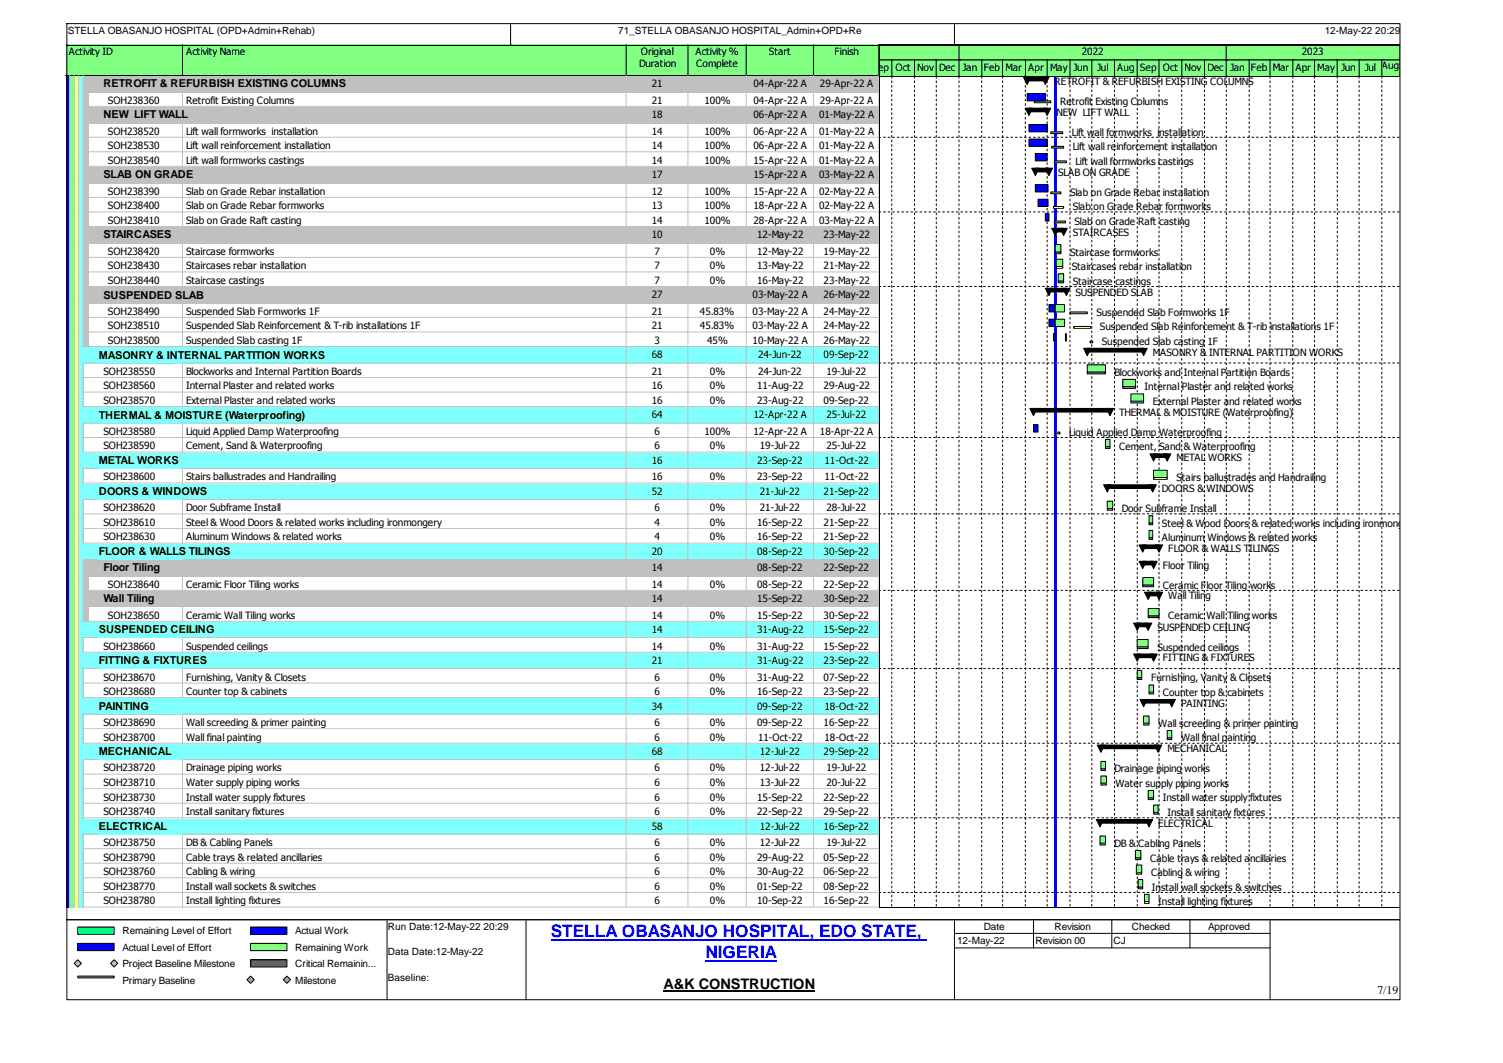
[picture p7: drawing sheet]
<svg xmlns="http://www.w3.org/2000/svg" width="420mm" height="297mm" viewBox="0 0 420 297" stroke-linecap="round" stroke-linejoin="round" font-family="sans-serif">
<defs><g id="words">
<g font-size="4.8" fill="#00f">
<text x="154" y="261.8">STELLA OBASANJO HOSPITAL, EDO STATE,</text>
<text x="197.2" y="267.7">NIGERIA</text>
</g>
<text font-size="4.1" x="185.5" y="276.4">A&amp;K CONSTRUCTION</text>
<text font-size="3.3" x="385.1" y="277.6">7/19</text>
<g font-size="3.1">
<text x="28.9" y="24.4">RETROFIT &amp; REFURBISH EXISTING COLUMNS</text>
<text x="28.9" y="33.1">NEW LIFT WALL</text>
<text x="28.9" y="49.9">SLAB ON GRADE</text>
<text x="28.9" y="66.6">STAIRCASES</text>
<text x="28.9" y="83.4">SUSPENDED SLAB</text>
<text x="27.6" y="100.2">MASONRY &amp; INTERNAL PARTITION WORKS</text>
<text x="27.6" y="117">THERMAL &amp; MOISTURE (Waterproofing)</text>
<text x="27.6" y="129.7">METAL WORKS</text>
<text x="27.6" y="138.3">DOORS &amp; WINDOWS</text>
<text x="27.6" y="155.1">FLOOR &amp; WALLS TILINGS</text>
<text x="28.9" y="159.7">Floor Tiling</text>
<text x="28.9" y="168.3">Wall Tiling</text>
<text x="27.6" y="177">SUSPENDED CEILING</text>
<text x="27.6" y="185.6">FITTING &amp; FIXTURES</text>
<text x="27.6" y="198.3">PAINTING</text>
<text x="27.6" y="211">MECHANICAL</text>
<text x="27.6" y="231.9">ELECTRICAL</text>
</g>
<g font-size="2.8">
<text x="19" y="9.4">STELLA OBASANJO HOSPITAL (OPD+Admin+Rehab)</text>
<text x="172.8" y="9.4">71_STELLA OBASANJO HOSPITAL_Admin+OPD+Re</text>
<text x="370.3" y="9.4">12-May-22 20:29</text>
<text x="19.2" y="15.5">Activity ID</text>
<text x="52" y="15.5">Activity Name</text>
<text x="179.1" y="15.5">Original</text>
<text x="194.4" y="15.5">Activity %</text>
<text x="215" y="15.5">Start</text>
<text x="233.3" y="15.5">Finish</text>
<text x="302.4" y="15.5">2022</text>
<text x="363.9" y="15.5">2023</text>
<text x="178.6" y="18.8">Duration</text>
<text x="194.6" y="18.8">Complete</text>
<text x="244" y="19.8">Sep</text>
<text x="250.3" y="19.8">Oct</text>
<text x="256.4" y="19.8">Nov</text>
<text x="262.5" y="19.8">Dec</text>
<text x="269.1" y="19.8">Jan</text>
<text x="275" y="19.8">Feb</text>
<text x="281.1" y="19.8">Mar</text>
<text x="287.4" y="19.8">Apr</text>
<text x="293.5" y="19.8">May</text>
<text x="294.8" y="23.6">RETROFIT &amp; REFURBISH EXISTING COLUMNS</text>
<text x="300.1" y="19.8">Jun</text>
<text x="306.7" y="19.8">Jul</text>
<text x="312.3" y="19.8">Aug</text>
<text x="318.7" y="19.8">Sep</text>
<text x="325.1" y="19.8">Oct</text>
<text x="331.2" y="19.8">Nov</text>
<text x="337.5" y="19.8">Dec</text>
<text x="343.9" y="19.8">Jan</text>
<text x="349.7" y="19.8">Feb</text>
<text x="355.8" y="19.8">Mar</text>
<text x="362.1" y="19.8">Apr</text>
<text x="368.2" y="19.8">May</text>
<text x="374.9" y="19.8">Jun</text>
<text x="381.5" y="19.8">Jul</text>
<text x="386.3" y="19.3">Aug</text>
<text x="30.2" y="29">SOH238360</text>
<text x="52" y="29">Retrofit Existing Columns</text>
<text x="182.2" y="24.4">21</text>
<text x="182.2" y="29">21</text>
<text x="196.9" y="29">100%</text>
<text x="210.6" y="24.4">04-Apr-22 A</text>
<text x="210.6" y="29">04-Apr-22 A</text>
<text x="229.2" y="24.4">29-Apr-22 A</text>
<text x="229.2" y="29">29-Apr-22 A</text>
<text x="296.3" y="29.3">Retrofit Existing Columns</text>
<text x="182.2" y="33.1">18</text>
<text x="210.6" y="33.1">06-Apr-22 A</text>
<text x="229" y="33.1">01-May-22 A</text>
<text x="295.3" y="32.3">NEW LIFT WALL</text>
<text x="30.2" y="37.6">SOH238520</text>
<text x="30.2" y="41.7">SOH238530</text>
<text x="52" y="37.6">Lift wall formworks installation</text>
<text x="52" y="41.7">Lift wall reinforcement installation</text>
<text x="182.2" y="37.6">14</text>
<text x="182.2" y="41.7">14</text>
<text x="196.9" y="37.6">100%</text>
<text x="196.9" y="41.7">100%</text>
<text x="210.6" y="37.6">06-Apr-22 A</text>
<text x="210.6" y="41.7">06-Apr-22 A</text>
<text x="229" y="37.6">01-May-22 A</text>
<text x="229" y="41.7">01-May-22 A</text>
<text x="299.6" y="37.9">Lift wall formworks installation</text>
<text x="299.9" y="42">Lift wall reinforcement installation</text>
<text x="30.2" y="45.8">SOH238540</text>
<text x="52" y="45.8">Lift wall formworks castings</text>
<text x="182.2" y="45.8">14</text>
<text x="196.9" y="45.8">100%</text>
<text x="210.6" y="45.8">15-Apr-22 A</text>
<text x="229" y="45.8">01-May-22 A</text>
<text x="300.6" y="46">Lift wall formworks castings</text>
<text x="182.2" y="49.8">17</text>
<text x="210.6" y="49.8">15-Apr-22 A</text>
<text x="229" y="49.8">03-May-22 A</text>
<text x="295.8" y="49.1">SLAB ON GRADE</text>
<text x="30.2" y="54.4">SOH238390</text>
<text x="30.2" y="58.5">SOH238400</text>
<text x="52" y="54.4">Slab on Grade Rebar installation</text>
<text x="52" y="58.5">Slab on Grade Rebar formworks</text>
<text x="182.2" y="54.4">12</text>
<text x="182.2" y="58.5">13</text>
<text x="196.9" y="54.4">100%</text>
<text x="196.9" y="58.5">100%</text>
<text x="210.6" y="54.4">15-Apr-22 A</text>
<text x="210.6" y="58.5">18-Apr-22 A</text>
<text x="229" y="54.4">02-May-22 A</text>
<text x="229" y="58.5">02-May-22 A</text>
<text x="299.1" y="54.7">Slab on Grade Rebar installation</text>
<text x="299.9" y="58.7">Slab on Grade Rebar formworks</text>
<text x="30.2" y="62.5">SOH238410</text>
<text x="52" y="62.5">Slab on Grade Raft casting</text>
<text x="182.2" y="62.5">14</text>
<text x="196.9" y="62.5">100%</text>
<text x="210.6" y="62.5">28-Apr-22 A</text>
<text x="229" y="62.5">03-May-22 A</text>
<text x="299.9" y="65.8">STAIRCASES</text>
<text x="300.4" y="62.8">Slab on Grade Raft casting</text>
<text x="30.2" y="71.2">SOH238420</text>
<text x="52" y="71.2">Staircase formworks</text>
<text x="182.2" y="66.6">10</text>
<text x="183" y="71.2">7</text>
<text x="198.4" y="71.2">0%</text>
<text x="211.7" y="66.6">12-May-22</text>
<text x="211.7" y="71.2">12-May-22</text>
<text x="230.2" y="66.6">23-May-22</text>
<text x="230.2" y="71.2">19-May-22</text>
<text x="299.1" y="71.4">Staircase formworks</text>
<text x="30.2" y="75.2">SOH238430</text>
<text x="52" y="75.2">Staircases rebar installation</text>
<text x="183" y="75.2">7</text>
<text x="198.4" y="75.2">0%</text>
<text x="211.7" y="75.2">13-May-22</text>
<text x="230.2" y="75.2">21-May-22</text>
<text x="299.6" y="75.5">Staircases rebar installation</text>
<text x="30.2" y="79.3">SOH238440</text>
<text x="52" y="79.3">Staircase castings</text>
<text x="182.2" y="83.4">27</text>
<text x="183" y="79.3">7</text>
<text x="198.4" y="79.3">0%</text>
<text x="210.4" y="83.4">03-May-22 A</text>
<text x="211.7" y="79.3">16-May-22</text>
<text x="230.2" y="79.3">23-May-22</text>
<text x="230.2" y="83.4">26-May-22</text>
<text x="299.9" y="79.6">Staircase castings</text>
<text x="300.6" y="82.6">SUSPENDED SLAB</text>
<text x="30.2" y="88">SOH238490</text>
<text x="52" y="88">Suspended Slab Formworks 1F</text>
<text x="182.2" y="88">21</text>
<text x="195.7" y="88">45.83%</text>
<text x="210.4" y="88">03-May-22 A</text>
<text x="230.2" y="88">24-May-22</text>
<text x="306.5" y="88.2">Suspended Slab Formworks 1F</text>
<text x="30.2" y="92">SOH238510</text>
<text x="52" y="92">Suspended Slab Reinforcement &amp; T-rib installations 1F</text>
<text x="182.2" y="92">21</text>
<text x="195.7" y="92">45.83%</text>
<text x="210.4" y="92">03-May-22 A</text>
<text x="230.2" y="92">24-May-22</text>
<text x="307.5" y="92.3">Suspended Slab Reinforcement &amp; T-rib installations 1F</text>
<text x="30.2" y="96.1">SOH238500</text>
<text x="52" y="96.1">Suspended Slab casting 1F</text>
<text x="182.2" y="100.2">68</text>
<text x="183" y="96.1">3</text>
<text x="197.7" y="96.1">45%</text>
<text x="210.4" y="96.1">10-May-22 A</text>
<text x="211.9" y="100.2">24-Jun-22</text>
<text x="230.2" y="96.1">26-May-22</text>
<text x="230.2" y="100.2">09-Sep-22</text>
<text x="308" y="96.4">Suspended Slab casting 1F</text>
<text x="322.3" y="99.4">MASONRY &amp; INTERNAL PARTITION WORKS</text>
<text x="28.9" y="104.7">SOH238550</text>
<text x="52" y="104.7">Blockworks and Internal Partition Boards</text>
<text x="182.2" y="104.7">21</text>
<text x="198.4" y="104.7">0%</text>
<text x="211.9" y="104.7">24-Jun-22</text>
<text x="231" y="104.7">19-Jul-22</text>
<text x="311.6" y="105">Blockworks and Internal Partition Boards</text>
<text x="28.9" y="108.8">SOH238560</text>
<text x="28.9" y="112.9">SOH238570</text>
<text x="52" y="108.8">Internal Plaster and related works</text>
<text x="52" y="112.9">External Plaster and related works</text>
<text x="182.2" y="108.8">16</text>
<text x="182.2" y="112.9">16</text>
<text x="198.4" y="108.8">0%</text>
<text x="198.4" y="112.9">0%</text>
<text x="211.7" y="108.8">11-Aug-22</text>
<text x="211.7" y="112.9">23-Aug-22</text>
<text x="230.2" y="108.8">29-Aug-22</text>
<text x="230.2" y="112.9">09-Sep-22</text>
<text x="319.9" y="109.1">Internal Plaster and related works</text>
<text x="322.3" y="113.1">External Plaster and related works</text>
<text x="182.2" y="116.9">64</text>
<text x="210.6" y="116.9">12-Apr-22 A</text>
<text x="231" y="116.9">25-Jul-22</text>
<text x="312.8" y="116.2">THERMAL &amp; MOISTURE (Waterproofing)</text>
<text x="28.9" y="121.5">SOH238580</text>
<text x="28.9" y="125.6">SOH238590</text>
<text x="52" y="121.5">Liquid Applied Damp Waterproofing</text>
<text x="52" y="125.6">Cement, Sand &amp; Waterproofing</text>
<text x="183" y="121.5">6</text>
<text x="183" y="125.6">6</text>
<text x="196.9" y="121.5">100%</text>
<text x="198.4" y="125.6">0%</text>
<text x="210.6" y="121.5">12-Apr-22 A</text>
<text x="212.4" y="125.6">19-Jul-22</text>
<text x="229.2" y="121.5">18-Apr-22 A</text>
<text x="231" y="125.6">25-Jul-22</text>
<text x="298.9" y="121.8">Liquid Applied Damp Waterproofing</text>
<text x="312.8" y="125.9">Cement, Sand &amp; Waterproofing</text>
<text x="182.2" y="129.7">16</text>
<text x="211.7" y="129.7">23-Sep-22</text>
<text x="230.5" y="129.7">11-Oct-22</text>
<text x="328.9" y="128.9">METAL WORKS</text>
<text x="28.9" y="134.2">SOH238600</text>
<text x="52" y="134.2">Stairs ballustrades and Handrailing</text>
<text x="182.2" y="134.2">16</text>
<text x="198.4" y="134.2">0%</text>
<text x="211.7" y="134.2">23-Sep-22</text>
<text x="230.5" y="134.2">11-Oct-22</text>
<text x="324.8" y="137.5">DOORS &amp; WINDOWS</text>
<text x="328.9" y="134.5">Stairs ballustrades and Handrailing</text>
<text x="28.9" y="142.9">SOH238620</text>
<text x="52" y="142.9">Door Subframe Install</text>
<text x="182.2" y="138.3">52</text>
<text x="183" y="142.9">6</text>
<text x="198.4" y="142.9">0%</text>
<text x="212.4" y="138.3">21-Jul-22</text>
<text x="212.4" y="142.9">21-Jul-22</text>
<text x="230.2" y="138.3">21-Sep-22</text>
<text x="231" y="142.9">28-Jul-22</text>
<text x="313.6" y="143.1">Door Subframe Install</text>
<text x="28.9" y="146.9">SOH238610</text>
<text x="52" y="146.9">Steel &amp; Wood Doors &amp; related works including ironmongery</text>
<text x="183" y="146.9">4</text>
<text x="198.4" y="146.9">0%</text>
<text x="211.7" y="146.9">16-Sep-22</text>
<text x="230.2" y="146.9">21-Sep-22</text>
<text x="324.8" y="147.2">Steel &amp; Wood Doors &amp; related works including ironmongery</text>
<text x="28.9" y="151">SOH238630</text>
<text x="52" y="151">Aluminum Windows &amp; related works</text>
<text x="182.2" y="155.1">20</text>
<text x="183" y="151">4</text>
<text x="198.4" y="151">0%</text>
<text x="211.7" y="151">16-Sep-22</text>
<text x="211.7" y="155.1">08-Sep-22</text>
<text x="230.2" y="151">21-Sep-22</text>
<text x="230.2" y="155.1">30-Sep-22</text>
<text x="324.8" y="151.3">Aluminum Windows &amp; related works</text>
<text x="326.6" y="154.3">FLOOR &amp; WALLS TILINGS</text>
<text x="182.2" y="159.6">14</text>
<text x="211.7" y="159.6">08-Sep-22</text>
<text x="230.2" y="159.6">22-Sep-22</text>
<text x="325.1" y="158.9">Floor Tiling</text>
<text x="30.2" y="164.2">SOH238640</text>
<text x="52" y="164.2">Ceramic Floor Tiling works</text>
<text x="182.2" y="164.2">14</text>
<text x="198.4" y="164.2">0%</text>
<text x="211.7" y="164.2">08-Sep-22</text>
<text x="230.2" y="164.2">22-Sep-22</text>
<text x="325.1" y="164.5">Ceramic Floor Tiling works</text>
<text x="326.6" y="167.5">Wall Tiling</text>
<text x="30.2" y="172.8">SOH238650</text>
<text x="52" y="172.8">Ceramic Wall Tiling works</text>
<text x="182.2" y="168.3">14</text>
<text x="182.2" y="172.8">14</text>
<text x="198.4" y="172.8">0%</text>
<text x="211.7" y="168.3">15-Sep-22</text>
<text x="211.7" y="172.8">15-Sep-22</text>
<text x="230.2" y="168.3">30-Sep-22</text>
<text x="230.2" y="172.8">30-Sep-22</text>
<text x="326.6" y="173.1">Ceramic Wall Tiling works</text>
<text x="182.2" y="177">14</text>
<text x="211.7" y="177">31-Aug-22</text>
<text x="230.2" y="177">15-Sep-22</text>
<text x="323.5" y="176.2">SUSPENDED CEILING</text>
<text x="28.9" y="181.5">SOH238660</text>
<text x="52" y="181.5">Suspended ceilings</text>
<text x="182.2" y="181.5">14</text>
<text x="182.2" y="185.6">21</text>
<text x="198.4" y="181.5">0%</text>
<text x="211.7" y="181.5">31-Aug-22</text>
<text x="211.7" y="185.6">31-Aug-22</text>
<text x="230.2" y="181.5">15-Sep-22</text>
<text x="230.2" y="185.6">23-Sep-22</text>
<text x="323.5" y="181.8">Suspended ceilings</text>
<text x="325.1" y="184.8">FITTING &amp; FIXTURES</text>
<text x="28.9" y="190.2">SOH238670</text>
<text x="52" y="190.2">Furnishing, Vanity &amp; Closets</text>
<text x="183" y="190.2">6</text>
<text x="198.4" y="190.2">0%</text>
<text x="211.7" y="190.2">31-Aug-22</text>
<text x="230.2" y="190.2">07-Sep-22</text>
<text x="321.8" y="190.4">Furnishing, Vanity &amp; Closets</text>
<text x="28.9" y="194.2">SOH238680</text>
<text x="52" y="194.2">Counter top &amp; cabinets</text>
<text x="183" y="194.2">6</text>
<text x="198.4" y="194.2">0%</text>
<text x="211.7" y="194.2">16-Sep-22</text>
<text x="230.2" y="194.2">23-Sep-22</text>
<text x="325.1" y="194.5">Counter top &amp; cabinets</text>
<text x="330.1" y="197.5">PAINTING</text>
<text x="28.9" y="202.9">SOH238690</text>
<text x="52" y="202.9">Wall screeding &amp; primer painting</text>
<text x="182.2" y="198.3">34</text>
<text x="183" y="202.9">6</text>
<text x="198.4" y="202.9">0%</text>
<text x="211.7" y="198.3">09-Sep-22</text>
<text x="211.7" y="202.9">09-Sep-22</text>
<text x="230.2" y="202.9">16-Sep-22</text>
<text x="230.5" y="198.3">18-Oct-22</text>
<text x="323.8" y="203.1">Wall screeding &amp; primer painting</text>
<text x="28.9" y="206.9">SOH238700</text>
<text x="52" y="206.9">Wall final painting</text>
<text x="183" y="206.9">6</text>
<text x="198.4" y="206.9">0%</text>
<text x="211.9" y="206.9">11-Oct-22</text>
<text x="230.5" y="206.9">18-Oct-22</text>
<text x="330.1" y="207.2">Wall final painting</text>
<text x="28.9" y="215.6">SOH238720</text>
<text x="52" y="215.6">Drainage piping works</text>
<text x="182.2" y="211">68</text>
<text x="183" y="215.6">6</text>
<text x="198.4" y="215.6">0%</text>
<text x="212.4" y="211">12-Jul-22</text>
<text x="212.4" y="215.6">12-Jul-22</text>
<text x="230.2" y="211">29-Sep-22</text>
<text x="231" y="215.6">19-Jul-22</text>
<text x="311.6" y="215.8">Drainage piping works</text>
<text x="326.3" y="210.2">MECHANICAL</text>
<text x="28.9" y="219.6">SOH238710</text>
<text x="52" y="219.6">Water supply piping works</text>
<text x="183" y="219.6">6</text>
<text x="198.4" y="219.6">0%</text>
<text x="212.4" y="219.6">13-Jul-22</text>
<text x="231" y="219.6">20-Jul-22</text>
<text x="311.8" y="219.9">Water supply piping works</text>
<text x="28.9" y="223.7">SOH238730</text>
<text x="28.9" y="227.8">SOH238740</text>
<text x="52" y="223.7">Install water supply fixtures</text>
<text x="52" y="227.8">Install sanitary fixtures</text>
<text x="183" y="223.7">6</text>
<text x="183" y="227.8">6</text>
<text x="198.4" y="223.7">0%</text>
<text x="198.4" y="227.8">0%</text>
<text x="211.7" y="223.7">15-Sep-22</text>
<text x="211.7" y="227.8">22-Sep-22</text>
<text x="230.2" y="223.7">22-Sep-22</text>
<text x="230.2" y="227.8">29-Sep-22</text>
<text x="325.1" y="223.9">Install water supply fixtures</text>
<text x="182.2" y="231.9">58</text>
<text x="212.4" y="231.9">12-Jul-22</text>
<text x="230.2" y="231.9">16-Sep-22</text>
<text x="323.8" y="231.1">ELECTRICAL</text>
<text x="326.3" y="228">Install sanitary fixtures</text>
<text x="28.9" y="236.4">SOH238750</text>
<text x="52" y="236.4">DB &amp; Cabling Panels</text>
<text x="183" y="236.4">6</text>
<text x="198.4" y="236.4">0%</text>
<text x="212.4" y="236.4">12-Jul-22</text>
<text x="231" y="236.4">19-Jul-22</text>
<text x="311.6" y="236.7">DB &amp; Cabling Panels</text>
<text x="28.9" y="240.5">SOH238790</text>
<text x="28.9" y="244.6">SOH238760</text>
<text x="52" y="240.5">Cable trays &amp; related ancillaries</text>
<text x="52" y="244.6">Cabling &amp; wiring</text>
<text x="183" y="240.5">6</text>
<text x="183" y="244.6">6</text>
<text x="198.4" y="240.5">0%</text>
<text x="198.4" y="244.6">0%</text>
<text x="211.7" y="240.5">29-Aug-22</text>
<text x="211.7" y="244.6">30-Aug-22</text>
<text x="230.2" y="240.5">05-Sep-22</text>
<text x="230.2" y="244.6">06-Sep-22</text>
<text x="321.5" y="240.7">Cable trays &amp; related ancillaries</text>
<text x="321.8" y="244.8">Cabling &amp; wiring</text>
<text x="28.9" y="248.6">SOH238770</text>
<text x="52" y="248.6">Install wall sockets &amp; switches</text>
<text x="183" y="248.6">6</text>
<text x="198.4" y="248.6">0%</text>
<text x="211.7" y="248.6">01-Sep-22</text>
<text x="230.2" y="248.6">08-Sep-22</text>
<text x="322" y="248.9">Install wall sockets &amp; switches</text>
<text x="28.9" y="252.7">SOH238780</text>
<text x="52" y="252.7">Install lighting fixtures</text>
<text x="183" y="252.7">6</text>
<text x="198.4" y="252.7">0%</text>
<text x="211.7" y="252.7">10-Sep-22</text>
<text x="230.2" y="252.7">16-Sep-22</text>
<text x="323.8" y="252.9">Install lighting fixtures</text>
<text x="34.2" y="261.1">Remaining Level of Effort</text>
<text x="82.5" y="261.1">Actual Work</text>
<text x="108.4" y="259.8">Run Date:12-May-22 20:29</text>
<text x="267.6" y="263.9">12-May-22</text>
<text x="275" y="259.8">Date</text>
<text x="289.5" y="263.9">Revision 00</text>
<text x="294.8" y="259.8">Revision</text>
<text x="311.3" y="263.9">CJ</text>
<text x="316.4" y="259.8">Checked</text>
<text x="337.8" y="259.8">Approved</text>
<text x="34.2" y="265.6">Actual Level of Effort</text>
<text x="82.5" y="265.6">Remaining Work</text>
<text x="108.4" y="266.9">Data Date:12-May-22</text>
<text x="34.2" y="270.2">Project Baseline Milestone</text>
<text x="34.2" y="274.8">Primary Baseline</text>
<text x="82.5" y="270.2">Critical Remainin...</text>
<text x="82.5" y="274.8">Milestone</text>
<text x="108.4" y="274.1">Baseline:</text>
</g>
</g></defs>
<path d="M18.4 12.4h32.9v8.9h-32.9z" fill="#80ff80"/>
<path d="M51 12.4v8.7h-32.8" fill="none" stroke="#000" stroke-width=".28"/>
<path d="M51.3 12.4h124v8.9h-124z" fill="#80ff80"/>
<path d="M175 12.4v8.7h-124" fill="none" stroke="#000" stroke-width=".28"/>
<path d="M175.3 12.4h17.3v8.9h-17.3z" fill="#80ff80"/>
<path d="M192.3 12.4v8.7h-17.3" fill="none" stroke="#000" stroke-width=".28"/>
<path d="M192.6 12.4h16.3v8.9h-16.3z" fill="#80ff80"/>
<path d="M208.6 12.4v8.7h-16.3" fill="none" stroke="#000" stroke-width=".28"/>
<path d="M208.9 12.4h18.8v8.9h-18.8z" fill="#80ff80"/>
<path d="M227.4 12.4v8.7h-18.8" fill="none" stroke="#000" stroke-width=".28"/>
<path d="M227.7 12.4h18.3v8.9h-18.3z" fill="#80ff80"/>
<path d="M245.7 12.4v8.7h-18.3" fill="none" stroke="#000" stroke-width=".28"/>
<path d="M18.4 21.3h1.3v4.7h-1.3z" fill="#00f"/>
<path d="M19.5 21.1v4.8" fill="none" stroke="#c0c0c0" stroke-width=".28"/>
<path d="M19.7 21.3h1.3v4.7h-1.3z" fill="#80ff80"/>
<path d="M20.7 21.1v4.8" fill="none" stroke="#c0c0c0" stroke-width=".28"/>
<path d="M21 21.3h1.3v4.7h-1.3z" fill="#ffff80"/>
<path d="M22 21.1v4.8" fill="none" stroke="#c0c0c0" stroke-width=".28"/>
<path d="M22.3 21.3h1.2v4.7h-1.2z" fill="#80ffff"/>
<path d="M23.3 21.1v4.8" fill="none" stroke="#c0c0c0" stroke-width=".28"/>
<path d="M23.5 21.3h27.8v4.7h-27.8z" fill="#c0c0c0"/>
<path d="M24.5 25.7h26.8" fill="none" stroke="#c0c0c0" stroke-width=".28"/>
<g fill="#c0c0c0">
<path d="M51.3 21.3h124v4.7h-124z"/>
<path d="M28.6 21.6h146v4.1h-146z"/>
</g>
<path d="M175 21.1v4.6h-123.7" fill="none" stroke="#c0c0c0" stroke-width=".28"/>
<g fill="#c0c0c0">
<path d="M175.3 21.3h17.3v4.7h-17.3z"/>
<path d="M175.8 21.6h16v4.1h-16z"/>
</g>
<path d="M192.3 21.1v4.6h-17" fill="none" stroke="#c0c0c0" stroke-width=".28"/>
<path d="M192.6 21.3h16.3v4.7h-16.3z" fill="#c0c0c0"/>
<path d="M208.6 21.1v4.6h-16" fill="none" stroke="#c0c0c0" stroke-width=".28"/>
<g fill="#c0c0c0">
<path d="M208.9 21.3h18.8v4.7h-18.8z"/>
<path d="M209.4 21.6h17.5v4.1h-17.5z"/>
</g>
<path d="M227.4 21.1v4.6h-18.5" fill="none" stroke="#c0c0c0" stroke-width=".28"/>
<g fill="#c0c0c0">
<path d="M227.7 21.3h18.3v4.7h-18.3z"/>
<path d="M228.2 21.6h17v4.1h-17z"/>
</g>
<path d="M245.7 21.1v4.6h-18" fill="none" stroke="#c0c0c0" stroke-width=".28"/>
<path d="M18.4 26h1.3v4h-1.3z" fill="#00f"/>
<path d="M19.5 25.7v4.3" fill="none" stroke="#c0c0c0" stroke-width=".28"/>
<path d="M19.7 26h1.3v4h-1.3z" fill="#80ff80"/>
<path d="M20.7 25.7v4.3" fill="none" stroke="#c0c0c0" stroke-width=".28"/>
<path d="M21 26h1.3v4h-1.3z" fill="#ffff80"/>
<path d="M22 25.7v4.3" fill="none" stroke="#c0c0c0" stroke-width=".28"/>
<path d="M22.3 26h1.2v4h-1.2z" fill="#80ffff"/>
<path d="M23.3 25.7v4.3" fill="none" stroke="#c0c0c0" stroke-width=".28"/>
<path d="M23.5 26h1.3v4h-1.3z" fill="#c0c0c0"/>
<path d="M24.5 25.7v4.3" fill="none" stroke="#c0c0c0" stroke-width=".28"/>
<path d="M24.8 26h26.5v4h-26.5z" fill="#fff"/>
<path d="M24.5 29.7h26.8M51 25.7v4.3" fill="none" stroke="#c0c0c0" stroke-width=".28"/>
<g fill="#fff">
<path d="M51.3 26h124v4h-124z"/>
<path d="M51.8 26.2h122.8v3.6h-122.8z"/>
</g>
<path d="M175 25.7v4h-123.7" fill="none" stroke="#c0c0c0" stroke-width=".28"/>
<g fill="#fff">
<path d="M175.3 26h17.3v4h-17.3z"/>
<path d="M175.8 26.2h16v3.6h-16z"/>
</g>
<path d="M192.3 25.7v4h-17" fill="none" stroke="#c0c0c0" stroke-width=".28"/>
<g fill="#fff">
<path d="M192.6 26h16.3v4h-16.3z"/>
<path d="M193.1 26.2h15v3.6h-15z"/>
</g>
<path d="M208.6 25.7v4h-16" fill="none" stroke="#c0c0c0" stroke-width=".28"/>
<g fill="#fff">
<path d="M208.9 26h18.8v4h-18.8z"/>
<path d="M209.4 26.2h17.5v3.6h-17.5z"/>
</g>
<path d="M227.4 25.7v4h-18.5" fill="none" stroke="#c0c0c0" stroke-width=".28"/>
<g fill="#fff">
<path d="M227.7 26h18.3v4h-18.3z"/>
<path d="M228.2 26.2h17v3.6h-17z"/>
</g>
<path d="M245.7 25.7v4h-18" fill="none" stroke="#c0c0c0" stroke-width=".28"/>
<path d="M18.4 30h1.3v4.6h-1.3z" fill="#00f"/>
<path d="M19.5 29.7v4.8" fill="none" stroke="#c0c0c0" stroke-width=".28"/>
<path d="M19.7 30h1.3v4.6h-1.3z" fill="#80ff80"/>
<path d="M20.7 29.7v4.8" fill="none" stroke="#c0c0c0" stroke-width=".28"/>
<path d="M21 30h1.3v4.6h-1.3z" fill="#ffff80"/>
<path d="M22 29.7v4.8" fill="none" stroke="#c0c0c0" stroke-width=".28"/>
<path d="M22.3 30h1.2v4.6h-1.2z" fill="#80ffff"/>
<path d="M23.3 29.7v4.8" fill="none" stroke="#c0c0c0" stroke-width=".28"/>
<path d="M23.5 30h27.8v4.6h-27.8z" fill="#c0c0c0"/>
<path d="M24.5 34.3h26.8" fill="none" stroke="#c0c0c0" stroke-width=".28"/>
<g fill="#c0c0c0">
<path d="M51.3 30h124v4.6h-124z"/>
<path d="M28.6 30.3h146v4h-146z"/>
</g>
<path d="M175 29.7v4.6h-123.7" fill="none" stroke="#c0c0c0" stroke-width=".28"/>
<g fill="#c0c0c0">
<path d="M175.3 30h17.3v4.6h-17.3z"/>
<path d="M175.8 30.3h16v4h-16z"/>
</g>
<path d="M192.3 29.7v4.6h-17" fill="none" stroke="#c0c0c0" stroke-width=".28"/>
<path d="M192.6 30h16.3v4.6h-16.3z" fill="#c0c0c0"/>
<path d="M208.6 29.7v4.6h-16" fill="none" stroke="#c0c0c0" stroke-width=".28"/>
<g fill="#c0c0c0">
<path d="M208.9 30h18.8v4.6h-18.8z"/>
<path d="M209.4 30.3h17.5v4h-17.5z"/>
</g>
<path d="M227.4 29.7v4.6h-18.5" fill="none" stroke="#c0c0c0" stroke-width=".28"/>
<g fill="#c0c0c0">
<path d="M227.7 30h18.3v4.6h-18.3z"/>
<path d="M228.2 30.3h17v4h-17z"/>
</g>
<path d="M245.7 29.7v4.6h-18" fill="none" stroke="#c0c0c0" stroke-width=".28"/>
<path d="M18.4 34.6h1.3v4.1h-1.3z" fill="#00f"/>
<path d="M19.5 34.3v4.3" fill="none" stroke="#c0c0c0" stroke-width=".28"/>
<path d="M19.7 34.6h1.3v4.1h-1.3z" fill="#80ff80"/>
<path d="M20.7 34.3v4.3" fill="none" stroke="#c0c0c0" stroke-width=".28"/>
<path d="M21 34.6h1.3v4.1h-1.3z" fill="#ffff80"/>
<path d="M22 34.3v4.3" fill="none" stroke="#c0c0c0" stroke-width=".28"/>
<path d="M22.3 34.6h1.2v4.1h-1.2z" fill="#80ffff"/>
<path d="M23.3 34.3v4.3" fill="none" stroke="#c0c0c0" stroke-width=".28"/>
<path d="M23.5 34.6h1.3v4.1h-1.3z" fill="#c0c0c0"/>
<path d="M24.5 34.3v4.3" fill="none" stroke="#c0c0c0" stroke-width=".28"/>
<path d="M24.8 34.6h26.5v4.1h-26.5z" fill="#fff"/>
<path d="M24.5 38.4h26.8M51 34.3v4.3" fill="none" stroke="#c0c0c0" stroke-width=".28"/>
<g fill="#fff">
<path d="M51.3 34.6h124v4.1h-124z"/>
<path d="M51.8 34.8h122.8v3.6h-122.8z"/>
</g>
<path d="M175 34.3v4.1h-123.7" fill="none" stroke="#c0c0c0" stroke-width=".28"/>
<g fill="#fff">
<path d="M175.3 34.6h17.3v4.1h-17.3z"/>
<path d="M175.8 34.8h16v3.6h-16z"/>
</g>
<path d="M192.3 34.3v4.1h-17" fill="none" stroke="#c0c0c0" stroke-width=".28"/>
<g fill="#fff">
<path d="M192.6 34.6h16.3v4.1h-16.3z"/>
<path d="M193.1 34.8h15v3.6h-15z"/>
</g>
<path d="M208.6 34.3v4.1h-16" fill="none" stroke="#c0c0c0" stroke-width=".28"/>
<g fill="#fff">
<path d="M208.9 34.6h18.8v4.1h-18.8z"/>
<path d="M209.4 34.8h17.5v3.6h-17.5z"/>
</g>
<path d="M227.4 34.3v4.1h-18.5" fill="none" stroke="#c0c0c0" stroke-width=".28"/>
<g fill="#fff">
<path d="M227.7 34.6h18.3v4.1h-18.3z"/>
<path d="M228.2 34.8h17v3.6h-17z"/>
</g>
<path d="M245.7 34.3v4.1h-18" fill="none" stroke="#c0c0c0" stroke-width=".28"/>
<path d="M18.4 38.7h1.3v4h-1.3z" fill="#00f"/>
<path d="M19.5 38.4v4.3" fill="none" stroke="#c0c0c0" stroke-width=".28"/>
<path d="M19.7 38.7h1.3v4h-1.3z" fill="#80ff80"/>
<path d="M20.7 38.4v4.3" fill="none" stroke="#c0c0c0" stroke-width=".28"/>
<path d="M21 38.7h1.3v4h-1.3z" fill="#ffff80"/>
<path d="M22 38.4v4.3" fill="none" stroke="#c0c0c0" stroke-width=".28"/>
<path d="M22.3 38.7h1.2v4h-1.2z" fill="#80ffff"/>
<path d="M23.3 38.4v4.3" fill="none" stroke="#c0c0c0" stroke-width=".28"/>
<path d="M23.5 38.7h1.3v4h-1.3z" fill="#c0c0c0"/>
<path d="M24.5 38.4v4.3" fill="none" stroke="#c0c0c0" stroke-width=".28"/>
<path d="M24.8 38.7h26.5v4h-26.5z" fill="#fff"/>
<path d="M51 38.4v4.3M24.5 42.4h26.8" fill="none" stroke="#c0c0c0" stroke-width=".28"/>
<g fill="#fff">
<path d="M51.3 38.7h124v4h-124z"/>
<path d="M51.8 38.9h122.8v3.6h-122.8z"/>
</g>
<path d="M175 38.4v4h-123.7" fill="none" stroke="#c0c0c0" stroke-width=".28"/>
<g fill="#fff">
<path d="M175.3 38.7h17.3v4h-17.3z"/>
<path d="M175.8 38.9h16v3.6h-16z"/>
</g>
<path d="M192.3 38.4v4h-17" fill="none" stroke="#c0c0c0" stroke-width=".28"/>
<g fill="#fff">
<path d="M192.6 38.7h16.3v4h-16.3z"/>
<path d="M193.1 38.9h15v3.6h-15z"/>
</g>
<path d="M208.6 38.4v4h-16" fill="none" stroke="#c0c0c0" stroke-width=".28"/>
<g fill="#fff">
<path d="M208.9 38.7h18.8v4h-18.8z"/>
<path d="M209.4 38.9h17.5v3.6h-17.5z"/>
</g>
<path d="M227.4 38.4v4h-18.5" fill="none" stroke="#c0c0c0" stroke-width=".28"/>
<g fill="#fff">
<path d="M227.7 38.7h18.3v4h-18.3z"/>
<path d="M228.2 38.9h17v3.6h-17z"/>
</g>
<path d="M245.7 38.4v4h-18" fill="none" stroke="#c0c0c0" stroke-width=".28"/>
<path d="M18.4 42.7h1.3v4.1h-1.3z" fill="#00f"/>
<path d="M19.5 42.4v4.3" fill="none" stroke="#c0c0c0" stroke-width=".28"/>
<path d="M19.7 42.7h1.3v4.1h-1.3z" fill="#80ff80"/>
<path d="M20.7 42.4v4.3" fill="none" stroke="#c0c0c0" stroke-width=".28"/>
<path d="M21 42.7h1.3v4.1h-1.3z" fill="#ffff80"/>
<path d="M22 42.4v4.3" fill="none" stroke="#c0c0c0" stroke-width=".28"/>
<path d="M22.3 42.7h1.2v4.1h-1.2z" fill="#80ffff"/>
<path d="M23.3 42.4v4.3" fill="none" stroke="#c0c0c0" stroke-width=".28"/>
<path d="M23.5 42.7h1.3v4.1h-1.3z" fill="#c0c0c0"/>
<path d="M24.5 42.4v4.3" fill="none" stroke="#c0c0c0" stroke-width=".28"/>
<path d="M24.8 42.7h26.5v4.1h-26.5z" fill="#fff"/>
<path d="M24.5 46.5h26.8M51 42.4v4.3" fill="none" stroke="#c0c0c0" stroke-width=".28"/>
<g fill="#fff">
<path d="M51.3 42.7h124v4.1h-124z"/>
<path d="M51.8 43h122.8v3.5h-122.8z"/>
</g>
<path d="M175 42.4v4.1h-123.7" fill="none" stroke="#c0c0c0" stroke-width=".28"/>
<g fill="#fff">
<path d="M175.3 42.7h17.3v4.1h-17.3z"/>
<path d="M175.8 43h16v3.5h-16z"/>
</g>
<path d="M192.3 42.4v4.1h-17" fill="none" stroke="#c0c0c0" stroke-width=".28"/>
<g fill="#fff">
<path d="M192.6 42.7h16.3v4.1h-16.3z"/>
<path d="M193.1 43h15v3.5h-15z"/>
</g>
<path d="M208.6 42.4v4.1h-16" fill="none" stroke="#c0c0c0" stroke-width=".28"/>
<g fill="#fff">
<path d="M208.9 42.7h18.8v4.1h-18.8z"/>
<path d="M209.4 43h17.5v3.5h-17.5z"/>
</g>
<path d="M227.4 42.4v4.1h-18.5" fill="none" stroke="#c0c0c0" stroke-width=".28"/>
<g fill="#fff">
<path d="M227.7 42.7h18.3v4.1h-18.3z"/>
<path d="M228.2 43h17v3.5h-17z"/>
</g>
<path d="M245.7 42.4v4.1h-18" fill="none" stroke="#c0c0c0" stroke-width=".28"/>
<path d="M18.4 46.8h1.3v4.6h-1.3z" fill="#00f"/>
<path d="M19.5 46.5v4.9" fill="none" stroke="#c0c0c0" stroke-width=".28"/>
<path d="M19.7 46.8h1.3v4.6h-1.3z" fill="#80ff80"/>
<path d="M20.7 46.5v4.9" fill="none" stroke="#c0c0c0" stroke-width=".28"/>
<path d="M21 46.8h1.3v4.6h-1.3z" fill="#ffff80"/>
<path d="M22 46.5v4.9" fill="none" stroke="#c0c0c0" stroke-width=".28"/>
<path d="M22.3 46.8h1.2v4.6h-1.2z" fill="#80ffff"/>
<path d="M23.3 46.5v4.9" fill="none" stroke="#c0c0c0" stroke-width=".28"/>
<path d="M23.5 46.8h27.8v4.6h-27.8z" fill="#c0c0c0"/>
<path d="M24.5 51.1h26.8" fill="none" stroke="#c0c0c0" stroke-width=".28"/>
<g fill="#c0c0c0">
<path d="M51.3 46.8h124v4.6h-124z"/>
<path d="M28.6 47h146v4.1h-146z"/>
</g>
<path d="M175 46.5v4.6h-123.7" fill="none" stroke="#c0c0c0" stroke-width=".28"/>
<g fill="#c0c0c0">
<path d="M175.3 46.8h17.3v4.6h-17.3z"/>
<path d="M175.8 47h16v4.1h-16z"/>
</g>
<path d="M192.3 46.5v4.6h-17" fill="none" stroke="#c0c0c0" stroke-width=".28"/>
<path d="M192.6 46.8h16.3v4.6h-16.3z" fill="#c0c0c0"/>
<path d="M208.6 46.5v4.6h-16" fill="none" stroke="#c0c0c0" stroke-width=".28"/>
<g fill="#c0c0c0">
<path d="M208.9 46.8h18.8v4.6h-18.8z"/>
<path d="M209.4 47h17.5v4.1h-17.5z"/>
</g>
<path d="M227.4 46.5v4.6h-18.5" fill="none" stroke="#c0c0c0" stroke-width=".28"/>
<g fill="#c0c0c0">
<path d="M227.7 46.8h18.3v4.6h-18.3z"/>
<path d="M228.2 47h17v4.1h-17z"/>
</g>
<path d="M245.7 46.5v4.6h-18" fill="none" stroke="#c0c0c0" stroke-width=".28"/>
<path d="M18.4 51.4h1.3v4h-1.3z" fill="#00f"/>
<path d="M19.5 51.1v4.3" fill="none" stroke="#c0c0c0" stroke-width=".28"/>
<path d="M19.7 51.4h1.3v4h-1.3z" fill="#80ff80"/>
<path d="M20.7 51.1v4.3" fill="none" stroke="#c0c0c0" stroke-width=".28"/>
<path d="M21 51.4h1.3v4h-1.3z" fill="#ffff80"/>
<path d="M22 51.1v4.3" fill="none" stroke="#c0c0c0" stroke-width=".28"/>
<path d="M22.3 51.4h1.2v4h-1.2z" fill="#80ffff"/>
<path d="M23.3 51.1v4.3" fill="none" stroke="#c0c0c0" stroke-width=".28"/>
<path d="M23.5 51.4h1.3v4h-1.3z" fill="#c0c0c0"/>
<path d="M24.5 51.1v4.3" fill="none" stroke="#c0c0c0" stroke-width=".28"/>
<path d="M24.8 51.4h26.5v4h-26.5z" fill="#fff"/>
<path d="M24.5 55.2h26.8M51 51.1v4.3" fill="none" stroke="#c0c0c0" stroke-width=".28"/>
<g fill="#fff">
<path d="M51.3 51.4h124v4h-124z"/>
<path d="M51.8 51.6h122.8v3.6h-122.8z"/>
</g>
<path d="M175 51.1v4.1h-123.7" fill="none" stroke="#c0c0c0" stroke-width=".28"/>
<g fill="#fff">
<path d="M175.3 51.4h17.3v4h-17.3z"/>
<path d="M175.8 51.6h16v3.6h-16z"/>
</g>
<path d="M192.3 51.1v4.1h-17" fill="none" stroke="#c0c0c0" stroke-width=".28"/>
<g fill="#fff">
<path d="M192.6 51.4h16.3v4h-16.3z"/>
<path d="M193.1 51.6h15v3.6h-15z"/>
</g>
<path d="M208.6 51.1v4.1h-16" fill="none" stroke="#c0c0c0" stroke-width=".28"/>
<g fill="#fff">
<path d="M208.9 51.4h18.8v4h-18.8z"/>
<path d="M209.4 51.6h17.5v3.6h-17.5z"/>
</g>
<path d="M227.4 51.1v4.1h-18.5" fill="none" stroke="#c0c0c0" stroke-width=".28"/>
<g fill="#fff">
<path d="M227.7 51.4h18.3v4h-18.3z"/>
<path d="M228.2 51.6h17v3.6h-17z"/>
</g>
<path d="M245.7 51.1v4.1h-18" fill="none" stroke="#c0c0c0" stroke-width=".28"/>
<path d="M18.4 55.4h1.3v4.1h-1.3z" fill="#00f"/>
<path d="M19.5 55.2v4.3" fill="none" stroke="#c0c0c0" stroke-width=".28"/>
<path d="M19.7 55.4h1.3v4.1h-1.3z" fill="#80ff80"/>
<path d="M20.7 55.2v4.3" fill="none" stroke="#c0c0c0" stroke-width=".28"/>
<path d="M21 55.4h1.3v4.1h-1.3z" fill="#ffff80"/>
<path d="M22 55.2v4.3" fill="none" stroke="#c0c0c0" stroke-width=".28"/>
<path d="M22.3 55.4h1.2v4.1h-1.2z" fill="#80ffff"/>
<path d="M23.3 55.2v4.3" fill="none" stroke="#c0c0c0" stroke-width=".28"/>
<path d="M23.5 55.4h1.3v4.1h-1.3z" fill="#c0c0c0"/>
<path d="M24.5 55.2v4.3" fill="none" stroke="#c0c0c0" stroke-width=".28"/>
<path d="M24.8 55.4h26.5v4.1h-26.5z" fill="#fff"/>
<path d="M24.5 59.2h26.8M51 55.2v4.3" fill="none" stroke="#c0c0c0" stroke-width=".28"/>
<g fill="#fff">
<path d="M51.3 55.4h124v4.1h-124z"/>
<path d="M51.8 55.7h122.8v3.5h-122.8z"/>
</g>
<path d="M175 55.2v4h-123.7" fill="none" stroke="#c0c0c0" stroke-width=".28"/>
<g fill="#fff">
<path d="M175.3 55.4h17.3v4.1h-17.3z"/>
<path d="M175.8 55.7h16v3.5h-16z"/>
</g>
<path d="M192.3 55.2v4h-17" fill="none" stroke="#c0c0c0" stroke-width=".28"/>
<g fill="#fff">
<path d="M192.6 55.4h16.3v4.1h-16.3z"/>
<path d="M193.1 55.7h15v3.5h-15z"/>
</g>
<path d="M208.6 55.2v4h-16" fill="none" stroke="#c0c0c0" stroke-width=".28"/>
<g fill="#fff">
<path d="M208.9 55.4h18.8v4.1h-18.8z"/>
<path d="M209.4 55.7h17.5v3.5h-17.5z"/>
</g>
<path d="M227.4 55.2v4h-18.5" fill="none" stroke="#c0c0c0" stroke-width=".28"/>
<g fill="#fff">
<path d="M227.7 55.4h18.3v4.1h-18.3z"/>
<path d="M228.2 55.7h17v3.5h-17z"/>
</g>
<path d="M245.7 55.2v4h-18" fill="none" stroke="#c0c0c0" stroke-width=".28"/>
<path d="M18.4 59.5h1.3v4h-1.3z" fill="#00f"/>
<path d="M19.5 59.2v4.3" fill="none" stroke="#c0c0c0" stroke-width=".28"/>
<path d="M19.7 59.5h1.3v4h-1.3z" fill="#80ff80"/>
<path d="M20.7 59.2v4.3" fill="none" stroke="#c0c0c0" stroke-width=".28"/>
<path d="M21 59.5h1.3v4h-1.3z" fill="#ffff80"/>
<path d="M22 59.2v4.3" fill="none" stroke="#c0c0c0" stroke-width=".28"/>
<path d="M22.3 59.5h1.2v4h-1.2z" fill="#80ffff"/>
<path d="M23.3 59.2v4.3" fill="none" stroke="#c0c0c0" stroke-width=".28"/>
<path d="M23.5 59.5h1.3v4h-1.3z" fill="#c0c0c0"/>
<path d="M24.5 59.2v4.3" fill="none" stroke="#c0c0c0" stroke-width=".28"/>
<path d="M24.8 59.5h26.5v4h-26.5z" fill="#fff"/>
<path d="M51 59.2v4.3M24.5 63.3h26.8" fill="none" stroke="#c0c0c0" stroke-width=".28"/>
<g fill="#fff">
<path d="M51.3 59.5h124v4h-124z"/>
<path d="M51.8 59.7h122.8v3.6h-122.8z"/>
</g>
<path d="M175 59.2v4.1h-123.7" fill="none" stroke="#c0c0c0" stroke-width=".28"/>
<g fill="#fff">
<path d="M175.3 59.5h17.3v4h-17.3z"/>
<path d="M175.8 59.7h16v3.6h-16z"/>
</g>
<path d="M192.3 59.2v4.1h-17" fill="none" stroke="#c0c0c0" stroke-width=".28"/>
<g fill="#fff">
<path d="M192.6 59.5h16.3v4h-16.3z"/>
<path d="M193.1 59.7h15v3.6h-15z"/>
</g>
<path d="M208.6 59.2v4.1h-16" fill="none" stroke="#c0c0c0" stroke-width=".28"/>
<g fill="#fff">
<path d="M208.9 59.5h18.8v4h-18.8z"/>
<path d="M209.4 59.7h17.5v3.6h-17.5z"/>
</g>
<path d="M227.4 59.2v4.1h-18.5" fill="none" stroke="#c0c0c0" stroke-width=".28"/>
<g fill="#fff">
<path d="M227.7 59.5h18.3v4h-18.3z"/>
<path d="M228.2 59.7h17v3.6h-17z"/>
</g>
<path d="M245.7 59.2v4.1h-18" fill="none" stroke="#c0c0c0" stroke-width=".28"/>
<path d="M18.4 63.5h1.3v4.6h-1.3z" fill="#00f"/>
<path d="M19.5 63.3v4.8" fill="none" stroke="#c0c0c0" stroke-width=".28"/>
<path d="M19.7 63.5h1.3v4.6h-1.3z" fill="#80ff80"/>
<path d="M20.7 63.3v4.8" fill="none" stroke="#c0c0c0" stroke-width=".28"/>
<path d="M21 63.5h1.3v4.6h-1.3z" fill="#ffff80"/>
<path d="M22 63.3v4.8" fill="none" stroke="#c0c0c0" stroke-width=".28"/>
<path d="M22.3 63.5h1.2v4.6h-1.2z" fill="#80ffff"/>
<path d="M23.3 63.3v4.8" fill="none" stroke="#c0c0c0" stroke-width=".28"/>
<path d="M23.5 63.5h27.8v4.6h-27.8z" fill="#c0c0c0"/>
<path d="M24.5 67.9h26.8" fill="none" stroke="#c0c0c0" stroke-width=".28"/>
<g fill="#c0c0c0">
<path d="M51.3 63.5h124v4.6h-124z"/>
<path d="M28.6 63.8h146v4.1h-146z"/>
</g>
<path d="M175 63.3v4.6h-123.7" fill="none" stroke="#c0c0c0" stroke-width=".28"/>
<g fill="#c0c0c0">
<path d="M175.3 63.5h17.3v4.6h-17.3z"/>
<path d="M175.8 63.8h16v4.1h-16z"/>
</g>
<path d="M192.3 63.3v4.6h-17" fill="none" stroke="#c0c0c0" stroke-width=".28"/>
<path d="M192.6 63.5h16.3v4.6h-16.3z" fill="#c0c0c0"/>
<path d="M208.6 63.3v4.6h-16" fill="none" stroke="#c0c0c0" stroke-width=".28"/>
<g fill="#c0c0c0">
<path d="M208.9 63.5h18.8v4.6h-18.8z"/>
<path d="M209.4 63.8h17.5v4.1h-17.5z"/>
</g>
<path d="M227.4 63.3v4.6h-18.5" fill="none" stroke="#c0c0c0" stroke-width=".28"/>
<g fill="#c0c0c0">
<path d="M227.7 63.5h18.3v4.6h-18.3z"/>
<path d="M228.2 63.8h17v4.1h-17z"/>
</g>
<path d="M245.7 63.3v4.6h-18" fill="none" stroke="#c0c0c0" stroke-width=".28"/>
<path d="M18.4 68.1h1.3v4.1h-1.3z" fill="#00f"/>
<path d="M19.5 67.9v4.3" fill="none" stroke="#c0c0c0" stroke-width=".28"/>
<path d="M19.7 68.1h1.3v4.1h-1.3z" fill="#80ff80"/>
<path d="M20.7 67.9v4.3" fill="none" stroke="#c0c0c0" stroke-width=".28"/>
<path d="M21 68.1h1.3v4.1h-1.3z" fill="#ffff80"/>
<path d="M22 67.9v4.3" fill="none" stroke="#c0c0c0" stroke-width=".28"/>
<path d="M22.3 68.1h1.2v4.1h-1.2z" fill="#80ffff"/>
<path d="M23.3 67.9v4.3" fill="none" stroke="#c0c0c0" stroke-width=".28"/>
<path d="M23.5 68.1h1.3v4.1h-1.3z" fill="#c0c0c0"/>
<path d="M24.5 67.9v4.3" fill="none" stroke="#c0c0c0" stroke-width=".28"/>
<path d="M24.8 68.1h26.5v4.1h-26.5z" fill="#fff"/>
<path d="M24.5 71.9h26.8M51 67.9v4.3" fill="none" stroke="#c0c0c0" stroke-width=".28"/>
<g fill="#fff">
<path d="M51.3 68.1h124v4.1h-124z"/>
<path d="M51.8 68.4h122.8v3.5h-122.8z"/>
</g>
<path d="M175 67.9v4h-123.7" fill="none" stroke="#c0c0c0" stroke-width=".28"/>
<g fill="#fff">
<path d="M175.3 68.1h17.3v4.1h-17.3z"/>
<path d="M175.8 68.4h16v3.5h-16z"/>
</g>
<path d="M192.3 67.9v4h-17" fill="none" stroke="#c0c0c0" stroke-width=".28"/>
<g fill="#fff">
<path d="M192.6 68.1h16.3v4.1h-16.3z"/>
<path d="M193.1 68.4h15v3.5h-15z"/>
</g>
<path d="M208.6 67.9v4h-16" fill="none" stroke="#c0c0c0" stroke-width=".28"/>
<g fill="#fff">
<path d="M208.9 68.1h18.8v4.1h-18.8z"/>
<path d="M209.4 68.4h17.5v3.5h-17.5z"/>
</g>
<path d="M227.4 67.9v4h-18.5" fill="none" stroke="#c0c0c0" stroke-width=".28"/>
<g fill="#fff">
<path d="M227.7 68.1h18.3v4.1h-18.3z"/>
<path d="M228.2 68.4h17v3.5h-17z"/>
</g>
<path d="M245.7 67.9v4h-18" fill="none" stroke="#c0c0c0" stroke-width=".28"/>
<path d="M18.4 72.2h1.3v4.1h-1.3z" fill="#00f"/>
<path d="M19.5 71.9v4.3" fill="none" stroke="#c0c0c0" stroke-width=".28"/>
<path d="M19.7 72.2h1.3v4.1h-1.3z" fill="#80ff80"/>
<path d="M20.7 71.9v4.3" fill="none" stroke="#c0c0c0" stroke-width=".28"/>
<path d="M21 72.2h1.3v4.1h-1.3z" fill="#ffff80"/>
<path d="M22 71.9v4.3" fill="none" stroke="#c0c0c0" stroke-width=".28"/>
<path d="M22.3 72.2h1.2v4.1h-1.2z" fill="#80ffff"/>
<path d="M23.3 71.9v4.3" fill="none" stroke="#c0c0c0" stroke-width=".28"/>
<path d="M23.5 72.2h1.3v4.1h-1.3z" fill="#c0c0c0"/>
<path d="M24.5 71.9v4.3" fill="none" stroke="#c0c0c0" stroke-width=".28"/>
<path d="M24.8 72.2h26.5v4.1h-26.5z" fill="#fff"/>
<path d="M24.5 76h26.8M51 71.9v4.3" fill="none" stroke="#c0c0c0" stroke-width=".28"/>
<g fill="#fff">
<path d="M51.3 72.2h124v4.1h-124z"/>
<path d="M51.8 72.4h122.8v3.6h-122.8z"/>
</g>
<path d="M175 71.9v4.1h-123.7" fill="none" stroke="#c0c0c0" stroke-width=".28"/>
<g fill="#fff">
<path d="M175.3 72.2h17.3v4.1h-17.3z"/>
<path d="M175.8 72.4h16v3.6h-16z"/>
</g>
<path d="M192.3 71.9v4.1h-17" fill="none" stroke="#c0c0c0" stroke-width=".28"/>
<g fill="#fff">
<path d="M192.6 72.2h16.3v4.1h-16.3z"/>
<path d="M193.1 72.4h15v3.6h-15z"/>
</g>
<path d="M208.6 71.9v4.1h-16" fill="none" stroke="#c0c0c0" stroke-width=".28"/>
<g fill="#fff">
<path d="M208.9 72.2h18.8v4.1h-18.8z"/>
<path d="M209.4 72.4h17.5v3.6h-17.5z"/>
</g>
<path d="M227.4 71.9v4.1h-18.5" fill="none" stroke="#c0c0c0" stroke-width=".28"/>
<g fill="#fff">
<path d="M227.7 72.2h18.3v4.1h-18.3z"/>
<path d="M228.2 72.4h17v3.6h-17z"/>
</g>
<path d="M245.7 71.9v4.1h-18" fill="none" stroke="#c0c0c0" stroke-width=".28"/>
<path d="M18.4 76.3h1.3v4h-1.3z" fill="#00f"/>
<path d="M19.5 76v4.3" fill="none" stroke="#c0c0c0" stroke-width=".28"/>
<path d="M19.7 76.3h1.3v4h-1.3z" fill="#80ff80"/>
<path d="M20.7 76v4.3" fill="none" stroke="#c0c0c0" stroke-width=".28"/>
<path d="M21 76.3h1.3v4h-1.3z" fill="#ffff80"/>
<path d="M22 76v4.3" fill="none" stroke="#c0c0c0" stroke-width=".28"/>
<path d="M22.3 76.3h1.2v4h-1.2z" fill="#80ffff"/>
<path d="M23.3 76v4.3" fill="none" stroke="#c0c0c0" stroke-width=".28"/>
<path d="M23.5 76.3h1.3v4h-1.3z" fill="#c0c0c0"/>
<path d="M24.5 76v4.3" fill="none" stroke="#c0c0c0" stroke-width=".28"/>
<path d="M24.8 76.3h26.5v4h-26.5z" fill="#fff"/>
<path d="M51 76v4.3M24.5 80.1h26.8" fill="none" stroke="#c0c0c0" stroke-width=".28"/>
<g fill="#fff">
<path d="M51.3 76.3h124v4h-124z"/>
<path d="M51.8 76.5h122.8v3.6h-122.8z"/>
</g>
<path d="M175 76v4.1h-123.7" fill="none" stroke="#c0c0c0" stroke-width=".28"/>
<g fill="#fff">
<path d="M175.3 76.3h17.3v4h-17.3z"/>
<path d="M175.8 76.5h16v3.6h-16z"/>
</g>
<path d="M192.3 76v4.1h-17" fill="none" stroke="#c0c0c0" stroke-width=".28"/>
<g fill="#fff">
<path d="M192.6 76.3h16.3v4h-16.3z"/>
<path d="M193.1 76.5h15v3.6h-15z"/>
</g>
<path d="M208.6 76v4.1h-16" fill="none" stroke="#c0c0c0" stroke-width=".28"/>
<g fill="#fff">
<path d="M208.9 76.3h18.8v4h-18.8z"/>
<path d="M209.4 76.5h17.5v3.6h-17.5z"/>
</g>
<path d="M227.4 76v4.1h-18.5" fill="none" stroke="#c0c0c0" stroke-width=".28"/>
<g fill="#fff">
<path d="M227.7 76.3h18.3v4h-18.3z"/>
<path d="M228.2 76.5h17v3.6h-17z"/>
</g>
<path d="M245.7 76v4.1h-18" fill="none" stroke="#c0c0c0" stroke-width=".28"/>
<path d="M18.4 80.3h1.3v4.6h-1.3z" fill="#00f"/>
<path d="M19.5 80.1v4.8" fill="none" stroke="#c0c0c0" stroke-width=".28"/>
<path d="M19.7 80.3h1.3v4.6h-1.3z" fill="#80ff80"/>
<path d="M20.7 80.1v4.8" fill="none" stroke="#c0c0c0" stroke-width=".28"/>
<path d="M21 80.3h1.3v4.6h-1.3z" fill="#ffff80"/>
<path d="M22 80.1v4.8" fill="none" stroke="#c0c0c0" stroke-width=".28"/>
<path d="M22.3 80.3h1.2v4.6h-1.2z" fill="#80ffff"/>
<path d="M23.3 80.1v4.8" fill="none" stroke="#c0c0c0" stroke-width=".28"/>
<path d="M23.5 80.3h27.8v4.6h-27.8z" fill="#c0c0c0"/>
<path d="M24.5 84.6h26.8" fill="none" stroke="#c0c0c0" stroke-width=".28"/>
<g fill="#c0c0c0">
<path d="M51.3 80.3h124v4.6h-124z"/>
<path d="M28.6 80.6h146v4.1h-146z"/>
</g>
<path d="M175 80.1v4.5h-123.7" fill="none" stroke="#c0c0c0" stroke-width=".28"/>
<g fill="#c0c0c0">
<path d="M175.3 80.3h17.3v4.6h-17.3z"/>
<path d="M175.8 80.6h16v4.1h-16z"/>
</g>
<path d="M192.3 80.1v4.5h-17" fill="none" stroke="#c0c0c0" stroke-width=".28"/>
<path d="M192.6 80.3h16.3v4.6h-16.3z" fill="#c0c0c0"/>
<path d="M208.6 80.1v4.5h-16" fill="none" stroke="#c0c0c0" stroke-width=".28"/>
<g fill="#c0c0c0">
<path d="M208.9 80.3h18.8v4.6h-18.8z"/>
<path d="M209.4 80.6h17.5v4.1h-17.5z"/>
</g>
<path d="M227.4 80.1v4.5h-18.5" fill="none" stroke="#c0c0c0" stroke-width=".28"/>
<g fill="#c0c0c0">
<path d="M227.7 80.3h18.3v4.6h-18.3z"/>
<path d="M228.2 80.6h17v4.1h-17z"/>
</g>
<path d="M245.7 80.1v4.5h-18" fill="none" stroke="#c0c0c0" stroke-width=".28"/>
<path d="M18.4 84.9h1.3v4.1h-1.3z" fill="#00f"/>
<path d="M19.5 84.6v4.3" fill="none" stroke="#c0c0c0" stroke-width=".28"/>
<path d="M19.7 84.9h1.3v4.1h-1.3z" fill="#80ff80"/>
<path d="M20.7 84.6v4.3" fill="none" stroke="#c0c0c0" stroke-width=".28"/>
<path d="M21 84.9h1.3v4.1h-1.3z" fill="#ffff80"/>
<path d="M22 84.6v4.3" fill="none" stroke="#c0c0c0" stroke-width=".28"/>
<path d="M22.3 84.9h1.2v4.1h-1.2z" fill="#80ffff"/>
<path d="M23.3 84.6v4.3" fill="none" stroke="#c0c0c0" stroke-width=".28"/>
<path d="M23.5 84.9h1.3v4.1h-1.3z" fill="#c0c0c0"/>
<path d="M24.5 84.6v4.3" fill="none" stroke="#c0c0c0" stroke-width=".28"/>
<path d="M24.8 84.9h26.5v4.1h-26.5z" fill="#fff"/>
<path d="M24.5 88.7h26.8M51 84.6v4.3" fill="none" stroke="#c0c0c0" stroke-width=".28"/>
<g fill="#fff">
<path d="M51.3 84.9h124v4.1h-124z"/>
<path d="M51.8 85.2h122.8v3.5h-122.8z"/>
</g>
<path d="M175 84.6v4.1h-123.7" fill="none" stroke="#c0c0c0" stroke-width=".28"/>
<g fill="#fff">
<path d="M175.3 84.9h17.3v4.1h-17.3z"/>
<path d="M175.8 85.2h16v3.5h-16z"/>
</g>
<path d="M192.3 84.6v4.1h-17" fill="none" stroke="#c0c0c0" stroke-width=".28"/>
<g fill="#fff">
<path d="M192.6 84.9h16.3v4.1h-16.3z"/>
<path d="M193.1 85.2h15v3.5h-15z"/>
</g>
<path d="M208.6 84.6v4.1h-16" fill="none" stroke="#c0c0c0" stroke-width=".28"/>
<g fill="#fff">
<path d="M208.9 84.9h18.8v4.1h-18.8z"/>
<path d="M209.4 85.2h17.5v3.5h-17.5z"/>
</g>
<path d="M227.4 84.6v4.1h-18.5" fill="none" stroke="#c0c0c0" stroke-width=".28"/>
<g fill="#fff">
<path d="M227.7 84.9h18.3v4.1h-18.3z"/>
<path d="M228.2 85.2h17v3.5h-17z"/>
</g>
<path d="M245.7 84.6v4.1h-18" fill="none" stroke="#c0c0c0" stroke-width=".28"/>
<path d="M18.4 89h1.3v4h-1.3z" fill="#00f"/>
<path d="M19.5 88.7v4.3" fill="none" stroke="#c0c0c0" stroke-width=".28"/>
<path d="M19.7 89h1.3v4h-1.3z" fill="#80ff80"/>
<path d="M20.7 88.7v4.3" fill="none" stroke="#c0c0c0" stroke-width=".28"/>
<path d="M21 89h1.3v4h-1.3z" fill="#ffff80"/>
<path d="M22 88.7v4.3" fill="none" stroke="#c0c0c0" stroke-width=".28"/>
<path d="M22.3 89h1.2v4h-1.2z" fill="#80ffff"/>
<path d="M23.3 88.7v4.3" fill="none" stroke="#c0c0c0" stroke-width=".28"/>
<path d="M23.5 89h1.3v4h-1.3z" fill="#c0c0c0"/>
<path d="M24.5 88.7v4.3" fill="none" stroke="#c0c0c0" stroke-width=".28"/>
<path d="M24.8 89h26.5v4h-26.5z" fill="#fff"/>
<path d="M24.5 92.8h26.8M51 88.7v4.3" fill="none" stroke="#c0c0c0" stroke-width=".28"/>
<g fill="#fff">
<path d="M51.3 89h124v4h-124z"/>
<path d="M51.8 89.2h122.8v3.6h-122.8z"/>
</g>
<path d="M175 88.7v4.1h-123.7" fill="none" stroke="#c0c0c0" stroke-width=".28"/>
<g fill="#fff">
<path d="M175.3 89h17.3v4h-17.3z"/>
<path d="M175.8 89.2h16v3.6h-16z"/>
</g>
<path d="M192.3 88.7v4.1h-17" fill="none" stroke="#c0c0c0" stroke-width=".28"/>
<g fill="#fff">
<path d="M192.6 89h16.3v4h-16.3z"/>
<path d="M193.1 89.2h15v3.6h-15z"/>
</g>
<path d="M208.6 88.7v4.1h-16" fill="none" stroke="#c0c0c0" stroke-width=".28"/>
<g fill="#fff">
<path d="M208.9 89h18.8v4h-18.8z"/>
<path d="M209.4 89.2h17.5v3.6h-17.5z"/>
</g>
<path d="M227.4 88.7v4.1h-18.5" fill="none" stroke="#c0c0c0" stroke-width=".28"/>
<g fill="#fff">
<path d="M227.7 89h18.3v4h-18.3z"/>
<path d="M228.2 89.2h17v3.6h-17z"/>
</g>
<path d="M245.7 88.7v4.1h-18" fill="none" stroke="#c0c0c0" stroke-width=".28"/>
<path d="M18.4 93h1.3v4.1h-1.3z" fill="#00f"/>
<path d="M19.5 92.8v4.3" fill="none" stroke="#c0c0c0" stroke-width=".28"/>
<path d="M19.7 93h1.3v4.1h-1.3z" fill="#80ff80"/>
<path d="M20.7 92.8v4.3" fill="none" stroke="#c0c0c0" stroke-width=".28"/>
<path d="M21 93h1.3v4.1h-1.3z" fill="#ffff80"/>
<path d="M22 92.8v4.3" fill="none" stroke="#c0c0c0" stroke-width=".28"/>
<path d="M22.3 93h1.2v4.1h-1.2z" fill="#80ffff"/>
<path d="M23.3 92.8v4.3" fill="none" stroke="#c0c0c0" stroke-width=".28"/>
<path d="M23.5 93h1.3v4.1h-1.3z" fill="#c0c0c0"/>
<path d="M23.3 96.8h1.5M24.5 92.8v4.3" fill="none" stroke="#c0c0c0" stroke-width=".28"/>
<path d="M24.8 93h26.5v4.1h-26.5z" fill="#fff"/>
<path d="M24.5 96.8h26.8M51 92.8v4.3" fill="none" stroke="#c0c0c0" stroke-width=".28"/>
<g fill="#fff">
<path d="M51.3 93h124v4.1h-124z"/>
<path d="M51.8 93.3h122.8v3.6h-122.8z"/>
</g>
<path d="M175 92.8v4h-123.7" fill="none" stroke="#c0c0c0" stroke-width=".28"/>
<g fill="#fff">
<path d="M175.3 93h17.3v4.1h-17.3z"/>
<path d="M175.8 93.3h16v3.6h-16z"/>
</g>
<path d="M192.3 92.8v4h-17" fill="none" stroke="#c0c0c0" stroke-width=".28"/>
<g fill="#fff">
<path d="M192.6 93h16.3v4.1h-16.3z"/>
<path d="M193.1 93.3h15v3.6h-15z"/>
</g>
<path d="M208.6 92.8v4h-16" fill="none" stroke="#c0c0c0" stroke-width=".28"/>
<g fill="#fff">
<path d="M208.9 93h18.8v4.1h-18.8z"/>
<path d="M209.4 93.3h17.5v3.6h-17.5z"/>
</g>
<path d="M227.4 92.8v4h-18.5" fill="none" stroke="#c0c0c0" stroke-width=".28"/>
<g fill="#fff">
<path d="M227.7 93h18.3v4.1h-18.3z"/>
<path d="M228.2 93.3h17v3.6h-17z"/>
</g>
<path d="M245.7 92.8v4h-18" fill="none" stroke="#c0c0c0" stroke-width=".28"/>
<path d="M18.4 97.1h1.3v4.6h-1.3z" fill="#00f"/>
<path d="M19.5 96.8v4.9" fill="none" stroke="#c0c0c0" stroke-width=".28"/>
<path d="M19.7 97.1h1.3v4.6h-1.3z" fill="#80ff80"/>
<path d="M20.7 96.8v4.9" fill="none" stroke="#c0c0c0" stroke-width=".28"/>
<path d="M21 97.1h1.3v4.6h-1.3z" fill="#ffff80"/>
<path d="M22 96.8v4.9" fill="none" stroke="#c0c0c0" stroke-width=".28"/>
<path d="M22.3 97.1h29v4.6h-29z" fill="#80ffff"/>
<path d="M23.3 101.4h28" fill="none" stroke="#c0c0c0" stroke-width=".28"/>
<g fill="#80ffff">
<path d="M51.3 97.1h124v4.6h-124z"/>
<path d="M27.4 97.4h147.2v4h-147.2z"/>
</g>
<path d="M175 96.8v4.6h-123.7" fill="none" stroke="#c0c0c0" stroke-width=".28"/>
<g fill="#80ffff">
<path d="M175.3 97.1h17.3v4.6h-17.3z"/>
<path d="M175.8 97.4h16v4h-16z"/>
</g>
<path d="M192.3 96.8v4.6h-17" fill="none" stroke="#c0c0c0" stroke-width=".28"/>
<path d="M192.6 97.1h16.3v4.6h-16.3z" fill="#80ffff"/>
<path d="M208.6 96.8v4.6h-16" fill="none" stroke="#c0c0c0" stroke-width=".28"/>
<g fill="#80ffff">
<path d="M208.9 97.1h18.8v4.6h-18.8z"/>
<path d="M209.4 97.4h17.5v4h-17.5z"/>
</g>
<path d="M227.4 96.8v4.6h-18.5" fill="none" stroke="#c0c0c0" stroke-width=".28"/>
<g fill="#80ffff">
<path d="M227.7 97.1h18.3v4.6h-18.3z"/>
<path d="M228.2 97.4h17v4h-17z"/>
</g>
<path d="M245.7 96.8v4.6h-18" fill="none" stroke="#c0c0c0" stroke-width=".28"/>
<path d="M18.4 101.7h1.3v4h-1.3z" fill="#00f"/>
<path d="M19.5 101.4v4.3" fill="none" stroke="#c0c0c0" stroke-width=".28"/>
<path d="M19.7 101.7h1.3v4h-1.3z" fill="#80ff80"/>
<path d="M20.7 101.4v4.3" fill="none" stroke="#c0c0c0" stroke-width=".28"/>
<path d="M21 101.7h1.3v4h-1.3z" fill="#ffff80"/>
<path d="M22 101.4v4.3" fill="none" stroke="#c0c0c0" stroke-width=".28"/>
<path d="M22.3 101.7h1.2v4h-1.2z" fill="#80ffff"/>
<path d="M23.3 101.4v4.3" fill="none" stroke="#c0c0c0" stroke-width=".28"/>
<path d="M23.5 101.7h27.8v4h-27.8z" fill="#fff"/>
<path d="M23.3 105.5h28M51 101.4v4.3" fill="none" stroke="#c0c0c0" stroke-width=".28"/>
<g fill="#fff">
<path d="M51.3 101.7h124v4h-124z"/>
<path d="M51.8 101.9h122.8v3.6h-122.8z"/>
</g>
<path d="M175 101.4v4.1h-123.7" fill="none" stroke="#c0c0c0" stroke-width=".28"/>
<g fill="#fff">
<path d="M175.3 101.7h17.3v4h-17.3z"/>
<path d="M175.8 101.9h16v3.6h-16z"/>
</g>
<path d="M192.3 101.4v4.1h-17" fill="none" stroke="#c0c0c0" stroke-width=".28"/>
<g fill="#fff">
<path d="M192.6 101.7h16.3v4h-16.3z"/>
<path d="M193.1 101.9h15v3.6h-15z"/>
</g>
<path d="M208.6 101.4v4.1h-16" fill="none" stroke="#c0c0c0" stroke-width=".28"/>
<g fill="#fff">
<path d="M208.9 101.7h18.8v4h-18.8z"/>
<path d="M209.4 101.9h17.5v3.6h-17.5z"/>
</g>
<path d="M227.4 101.4v4.1h-18.5" fill="none" stroke="#c0c0c0" stroke-width=".28"/>
<g fill="#fff">
<path d="M227.7 101.7h18.3v4h-18.3z"/>
<path d="M228.2 101.9h17v3.6h-17z"/>
</g>
<path d="M245.7 101.4v4.1h-18" fill="none" stroke="#c0c0c0" stroke-width=".28"/>
<path d="M18.4 105.7h1.3v4.1h-1.3z" fill="#00f"/>
<path d="M19.5 105.5v4.3" fill="none" stroke="#c0c0c0" stroke-width=".28"/>
<path d="M19.7 105.7h1.3v4.1h-1.3z" fill="#80ff80"/>
<path d="M20.7 105.5v4.3" fill="none" stroke="#c0c0c0" stroke-width=".28"/>
<path d="M21 105.7h1.3v4.1h-1.3z" fill="#ffff80"/>
<path d="M22 105.5v4.3" fill="none" stroke="#c0c0c0" stroke-width=".28"/>
<path d="M22.3 105.7h1.2v4.1h-1.2z" fill="#80ffff"/>
<path d="M23.3 105.5v4.3" fill="none" stroke="#c0c0c0" stroke-width=".28"/>
<path d="M23.5 105.7h27.8v4.1h-27.8z" fill="#fff"/>
<path d="M23.3 109.6h28M51 105.5v4.3" fill="none" stroke="#c0c0c0" stroke-width=".28"/>
<g fill="#fff">
<path d="M51.3 105.7h124v4.1h-124z"/>
<path d="M51.8 106h122.8v3.6h-122.8z"/>
</g>
<path d="M175 105.5v4.1h-123.7" fill="none" stroke="#c0c0c0" stroke-width=".28"/>
<g fill="#fff">
<path d="M175.3 105.7h17.3v4.1h-17.3z"/>
<path d="M175.8 106h16v3.6h-16z"/>
</g>
<path d="M192.3 105.5v4.1h-17" fill="none" stroke="#c0c0c0" stroke-width=".28"/>
<g fill="#fff">
<path d="M192.6 105.7h16.3v4.1h-16.3z"/>
<path d="M193.1 106h15v3.6h-15z"/>
</g>
<path d="M208.6 105.5v4.1h-16" fill="none" stroke="#c0c0c0" stroke-width=".28"/>
<g fill="#fff">
<path d="M208.9 105.7h18.8v4.1h-18.8z"/>
<path d="M209.4 106h17.5v3.6h-17.5z"/>
</g>
<path d="M227.4 105.5v4.1h-18.5" fill="none" stroke="#c0c0c0" stroke-width=".28"/>
<g fill="#fff">
<path d="M227.7 105.7h18.3v4.1h-18.3z"/>
<path d="M228.2 106h17v3.6h-17z"/>
</g>
<path d="M245.7 105.5v4.1h-18" fill="none" stroke="#c0c0c0" stroke-width=".28"/>
<path d="M18.4 109.8h1.3v4.1h-1.3z" fill="#00f"/>
<path d="M19.5 109.6v4.3" fill="none" stroke="#c0c0c0" stroke-width=".28"/>
<path d="M19.7 109.8h1.3v4.1h-1.3z" fill="#80ff80"/>
<path d="M20.7 109.6v4.3" fill="none" stroke="#c0c0c0" stroke-width=".28"/>
<path d="M21 109.8h1.3v4.1h-1.3z" fill="#ffff80"/>
<path d="M22 109.6v4.3" fill="none" stroke="#c0c0c0" stroke-width=".28"/>
<path d="M22.3 109.8h1.2v4.1h-1.2z" fill="#80ffff"/>
<path d="M23.3 109.6v4.3" fill="none" stroke="#c0c0c0" stroke-width=".28"/>
<path d="M23.5 109.8h27.8v4.1h-27.8z" fill="#fff"/>
<path d="M23.3 113.6h28M51 109.6v4.3" fill="none" stroke="#c0c0c0" stroke-width=".28"/>
<g fill="#fff">
<path d="M51.3 109.8h124v4.1h-124z"/>
<path d="M51.8 110.1h122.8v3.5h-122.8z"/>
</g>
<path d="M175 109.6v4h-123.7" fill="none" stroke="#c0c0c0" stroke-width=".28"/>
<g fill="#fff">
<path d="M175.3 109.8h17.3v4.1h-17.3z"/>
<path d="M175.8 110.1h16v3.5h-16z"/>
</g>
<path d="M192.3 109.6v4h-17" fill="none" stroke="#c0c0c0" stroke-width=".28"/>
<g fill="#fff">
<path d="M192.6 109.8h16.3v4.1h-16.3z"/>
<path d="M193.1 110.1h15v3.5h-15z"/>
</g>
<path d="M208.6 109.6v4h-16" fill="none" stroke="#c0c0c0" stroke-width=".28"/>
<g fill="#fff">
<path d="M208.9 109.8h18.8v4.1h-18.8z"/>
<path d="M209.4 110.1h17.5v3.5h-17.5z"/>
</g>
<path d="M227.4 109.6v4h-18.5" fill="none" stroke="#c0c0c0" stroke-width=".28"/>
<g fill="#fff">
<path d="M227.7 109.8h18.3v4.1h-18.3z"/>
<path d="M228.2 110.1h17v3.5h-17z"/>
</g>
<path d="M245.7 109.6v4h-18" fill="none" stroke="#c0c0c0" stroke-width=".28"/>
<path d="M18.4 113.9h1.3v4.5h-1.3z" fill="#00f"/>
<path d="M19.5 113.6v4.8" fill="none" stroke="#c0c0c0" stroke-width=".28"/>
<path d="M19.7 113.9h1.3v4.5h-1.3z" fill="#80ff80"/>
<path d="M20.7 113.6v4.8" fill="none" stroke="#c0c0c0" stroke-width=".28"/>
<path d="M21 113.9h1.3v4.5h-1.3z" fill="#ffff80"/>
<path d="M22 113.6v4.8" fill="none" stroke="#c0c0c0" stroke-width=".28"/>
<path d="M22.3 113.9h29v4.5h-29z" fill="#80ffff"/>
<path d="M23.3 118.2h28" fill="none" stroke="#c0c0c0" stroke-width=".28"/>
<g fill="#80ffff">
<path d="M51.3 113.9h124v4.5h-124z"/>
<path d="M27.4 114.1h147.2v4.1h-147.2z"/>
</g>
<path d="M175 113.6v4.6h-123.7" fill="none" stroke="#c0c0c0" stroke-width=".28"/>
<g fill="#80ffff">
<path d="M175.3 113.9h17.3v4.5h-17.3z"/>
<path d="M175.8 114.1h16v4.1h-16z"/>
</g>
<path d="M192.3 113.6v4.6h-17" fill="none" stroke="#c0c0c0" stroke-width=".28"/>
<path d="M192.6 113.9h16.3v4.5h-16.3z" fill="#80ffff"/>
<path d="M208.6 113.6v4.6h-16" fill="none" stroke="#c0c0c0" stroke-width=".28"/>
<g fill="#80ffff">
<path d="M208.9 113.9h18.8v4.5h-18.8z"/>
<path d="M209.4 114.1h17.5v4.1h-17.5z"/>
</g>
<path d="M227.4 113.6v4.6h-18.5" fill="none" stroke="#c0c0c0" stroke-width=".28"/>
<g fill="#80ffff">
<path d="M227.7 113.9h18.3v4.5h-18.3z"/>
<path d="M228.2 114.1h17v4.1h-17z"/>
</g>
<path d="M245.7 113.6v4.6h-18" fill="none" stroke="#c0c0c0" stroke-width=".28"/>
<path d="M18.4 118.4h1.3v4.1h-1.3z" fill="#00f"/>
<path d="M19.5 118.2v4.3" fill="none" stroke="#c0c0c0" stroke-width=".28"/>
<path d="M19.7 118.4h1.3v4.1h-1.3z" fill="#80ff80"/>
<path d="M20.7 118.2v4.3" fill="none" stroke="#c0c0c0" stroke-width=".28"/>
<path d="M21 118.4h1.3v4.1h-1.3z" fill="#ffff80"/>
<path d="M22 118.2v4.3" fill="none" stroke="#c0c0c0" stroke-width=".28"/>
<path d="M22.3 118.4h1.2v4.1h-1.2z" fill="#80ffff"/>
<path d="M23.3 118.2v4.3" fill="none" stroke="#c0c0c0" stroke-width=".28"/>
<path d="M23.5 118.4h27.8v4.1h-27.8z" fill="#fff"/>
<path d="M51 118.2v4.3M23.3 122.3h28" fill="none" stroke="#c0c0c0" stroke-width=".28"/>
<g fill="#fff">
<path d="M51.3 118.4h124v4.1h-124z"/>
<path d="M51.8 118.7h122.8v3.6h-122.8z"/>
</g>
<path d="M175 118.2v4.1h-123.7" fill="none" stroke="#c0c0c0" stroke-width=".28"/>
<g fill="#fff">
<path d="M175.3 118.4h17.3v4.1h-17.3z"/>
<path d="M175.8 118.7h16v3.6h-16z"/>
</g>
<path d="M192.3 118.2v4.1h-17" fill="none" stroke="#c0c0c0" stroke-width=".28"/>
<g fill="#fff">
<path d="M192.6 118.4h16.3v4.1h-16.3z"/>
<path d="M193.1 118.7h15v3.6h-15z"/>
</g>
<path d="M208.6 118.2v4.1h-16" fill="none" stroke="#c0c0c0" stroke-width=".28"/>
<g fill="#fff">
<path d="M208.9 118.4h18.8v4.1h-18.8z"/>
<path d="M209.4 118.7h17.5v3.6h-17.5z"/>
</g>
<path d="M227.4 118.2v4.1h-18.5" fill="none" stroke="#c0c0c0" stroke-width=".28"/>
<g fill="#fff">
<path d="M227.7 118.4h18.3v4.1h-18.3z"/>
<path d="M228.2 118.7h17v3.6h-17z"/>
</g>
<path d="M245.7 118.2v4.1h-18" fill="none" stroke="#c0c0c0" stroke-width=".28"/>
<path d="M18.4 122.5h1.3v4.1h-1.3z" fill="#00f"/>
<path d="M19.5 122.3v4.3" fill="none" stroke="#c0c0c0" stroke-width=".28"/>
<path d="M19.7 122.5h1.3v4.1h-1.3z" fill="#80ff80"/>
<path d="M20.7 122.3v4.3" fill="none" stroke="#c0c0c0" stroke-width=".28"/>
<path d="M21 122.5h1.3v4.1h-1.3z" fill="#ffff80"/>
<path d="M22 122.3v4.3" fill="none" stroke="#c0c0c0" stroke-width=".28"/>
<path d="M22.3 122.5h1.2v4.1h-1.2z" fill="#80ffff"/>
<path d="M23.3 122.3v4.3" fill="none" stroke="#c0c0c0" stroke-width=".28"/>
<path d="M23.5 122.5h27.8v4.1h-27.8z" fill="#fff"/>
<path d="M23.3 126.3h28M51 122.3v4.3" fill="none" stroke="#c0c0c0" stroke-width=".28"/>
<g fill="#fff">
<path d="M51.3 122.5h124v4.1h-124z"/>
<path d="M51.8 122.8h122.8v3.6h-122.8z"/>
</g>
<path d="M175 122.3v4h-123.7" fill="none" stroke="#c0c0c0" stroke-width=".28"/>
<g fill="#fff">
<path d="M175.3 122.5h17.3v4.1h-17.3z"/>
<path d="M175.8 122.8h16v3.6h-16z"/>
</g>
<path d="M192.3 122.3v4h-17" fill="none" stroke="#c0c0c0" stroke-width=".28"/>
<g fill="#fff">
<path d="M192.6 122.5h16.3v4.1h-16.3z"/>
<path d="M193.1 122.8h15v3.6h-15z"/>
</g>
<path d="M208.6 122.3v4h-16" fill="none" stroke="#c0c0c0" stroke-width=".28"/>
<g fill="#fff">
<path d="M208.9 122.5h18.8v4.1h-18.8z"/>
<path d="M209.4 122.8h17.5v3.6h-17.5z"/>
</g>
<path d="M227.4 122.3v4h-18.5" fill="none" stroke="#c0c0c0" stroke-width=".28"/>
<g fill="#fff">
<path d="M227.7 122.5h18.3v4.1h-18.3z"/>
<path d="M228.2 122.8h17v3.6h-17z"/>
</g>
<path d="M245.7 122.3v4h-18" fill="none" stroke="#c0c0c0" stroke-width=".28"/>
<path d="M18.4 126.6h1.3v4.6h-1.3z" fill="#00f"/>
<path d="M19.5 126.3v4.8" fill="none" stroke="#c0c0c0" stroke-width=".28"/>
<path d="M19.7 126.6h1.3v4.6h-1.3z" fill="#80ff80"/>
<path d="M20.7 126.3v4.8" fill="none" stroke="#c0c0c0" stroke-width=".28"/>
<path d="M21 126.6h1.3v4.6h-1.3z" fill="#ffff80"/>
<path d="M22 126.3v4.8" fill="none" stroke="#c0c0c0" stroke-width=".28"/>
<path d="M22.3 126.6h29v4.6h-29z" fill="#80ffff"/>
<path d="M23.3 130.9h28" fill="none" stroke="#c0c0c0" stroke-width=".28"/>
<g fill="#80ffff">
<path d="M51.3 126.6h124v4.6h-124z"/>
<path d="M27.4 126.9h147.2v4h-147.2z"/>
</g>
<path d="M175 126.3v4.6h-123.7" fill="none" stroke="#c0c0c0" stroke-width=".28"/>
<g fill="#80ffff">
<path d="M175.3 126.6h17.3v4.6h-17.3z"/>
<path d="M175.8 126.9h16v4h-16z"/>
</g>
<path d="M192.3 126.3v4.6h-17" fill="none" stroke="#c0c0c0" stroke-width=".28"/>
<path d="M192.6 126.6h16.3v4.6h-16.3z" fill="#80ffff"/>
<path d="M208.6 126.3v4.6h-16" fill="none" stroke="#c0c0c0" stroke-width=".28"/>
<g fill="#80ffff">
<path d="M208.9 126.6h18.8v4.6h-18.8z"/>
<path d="M209.4 126.9h17.5v4h-17.5z"/>
</g>
<path d="M227.4 126.3v4.6h-18.5" fill="none" stroke="#c0c0c0" stroke-width=".28"/>
<g fill="#80ffff">
<path d="M227.7 126.6h18.3v4.6h-18.3z"/>
<path d="M228.2 126.9h17v4h-17z"/>
</g>
<path d="M245.7 126.3v4.6h-18" fill="none" stroke="#c0c0c0" stroke-width=".28"/>
<path d="M18.4 131.2h1.3v4.1h-1.3z" fill="#00f"/>
<path d="M19.5 130.9v4.3" fill="none" stroke="#c0c0c0" stroke-width=".28"/>
<path d="M19.7 131.2h1.3v4.1h-1.3z" fill="#80ff80"/>
<path d="M20.7 130.9v4.3" fill="none" stroke="#c0c0c0" stroke-width=".28"/>
<path d="M21 131.2h1.3v4.1h-1.3z" fill="#ffff80"/>
<path d="M22 130.9v4.3" fill="none" stroke="#c0c0c0" stroke-width=".28"/>
<path d="M22.3 131.2h1.2v4.1h-1.2z" fill="#80ffff"/>
<path d="M23.3 130.9v4.3" fill="none" stroke="#c0c0c0" stroke-width=".28"/>
<path d="M23.5 131.2h27.8v4.1h-27.8z" fill="#fff"/>
<path d="M23.3 135h28M51 130.9v4.3" fill="none" stroke="#c0c0c0" stroke-width=".28"/>
<g fill="#fff">
<path d="M51.3 131.2h124v4.1h-124z"/>
<path d="M51.8 131.4h122.8v3.6h-122.8z"/>
</g>
<path d="M175 130.9v4.1h-123.7" fill="none" stroke="#c0c0c0" stroke-width=".28"/>
<g fill="#fff">
<path d="M175.3 131.2h17.3v4.1h-17.3z"/>
<path d="M175.8 131.4h16v3.6h-16z"/>
</g>
<path d="M192.3 130.9v4.1h-17" fill="none" stroke="#c0c0c0" stroke-width=".28"/>
<g fill="#fff">
<path d="M192.6 131.2h16.3v4.1h-16.3z"/>
<path d="M193.1 131.4h15v3.6h-15z"/>
</g>
<path d="M208.6 130.9v4.1h-16" fill="none" stroke="#c0c0c0" stroke-width=".28"/>
<g fill="#fff">
<path d="M208.9 131.2h18.8v4.1h-18.8z"/>
<path d="M209.4 131.4h17.5v3.6h-17.5z"/>
</g>
<path d="M227.4 130.9v4.1h-18.5" fill="none" stroke="#c0c0c0" stroke-width=".28"/>
<g fill="#fff">
<path d="M227.7 131.2h18.3v4.1h-18.3z"/>
<path d="M228.2 131.4h17v3.6h-17z"/>
</g>
<path d="M245.7 130.9v4.1h-18" fill="none" stroke="#c0c0c0" stroke-width=".28"/>
<path d="M18.4 135.3h1.3v4.5h-1.3z" fill="#00f"/>
<path d="M19.5 135v4.8" fill="none" stroke="#c0c0c0" stroke-width=".28"/>
<path d="M19.7 135.3h1.3v4.5h-1.3z" fill="#80ff80"/>
<path d="M20.7 135v4.8" fill="none" stroke="#c0c0c0" stroke-width=".28"/>
<path d="M21 135.3h1.3v4.5h-1.3z" fill="#ffff80"/>
<path d="M22 135v4.8" fill="none" stroke="#c0c0c0" stroke-width=".28"/>
<path d="M22.3 135.3h29v4.5h-29z" fill="#80ffff"/>
<path d="M23.3 139.5h28" fill="none" stroke="#c0c0c0" stroke-width=".28"/>
<g fill="#80ffff">
<path d="M51.3 135.3h124v4.5h-124z"/>
<path d="M27.4 135.5h147.2v4.1h-147.2z"/>
</g>
<path d="M175 135v4.5h-123.7" fill="none" stroke="#c0c0c0" stroke-width=".28"/>
<g fill="#80ffff">
<path d="M175.3 135.3h17.3v4.5h-17.3z"/>
<path d="M175.8 135.5h16v4.1h-16z"/>
</g>
<path d="M192.3 135v4.5h-17" fill="none" stroke="#c0c0c0" stroke-width=".28"/>
<path d="M192.6 135.3h16.3v4.5h-16.3z" fill="#80ffff"/>
<path d="M208.6 135v4.5h-16" fill="none" stroke="#c0c0c0" stroke-width=".28"/>
<g fill="#80ffff">
<path d="M208.9 135.3h18.8v4.5h-18.8z"/>
<path d="M209.4 135.5h17.5v4.1h-17.5z"/>
</g>
<path d="M227.4 135v4.5h-18.5" fill="none" stroke="#c0c0c0" stroke-width=".28"/>
<g fill="#80ffff">
<path d="M227.7 135.3h18.3v4.5h-18.3z"/>
<path d="M228.2 135.5h17v4.1h-17z"/>
</g>
<path d="M245.7 135v4.5h-18" fill="none" stroke="#c0c0c0" stroke-width=".28"/>
<path d="M18.4 139.8h1.3v4.1h-1.3z" fill="#00f"/>
<path d="M19.5 139.5v4.3" fill="none" stroke="#c0c0c0" stroke-width=".28"/>
<path d="M19.7 139.8h1.3v4.1h-1.3z" fill="#80ff80"/>
<path d="M20.7 139.5v4.3" fill="none" stroke="#c0c0c0" stroke-width=".28"/>
<path d="M21 139.8h1.3v4.1h-1.3z" fill="#ffff80"/>
<path d="M22 139.5v4.3" fill="none" stroke="#c0c0c0" stroke-width=".28"/>
<path d="M22.3 139.8h1.2v4.1h-1.2z" fill="#80ffff"/>
<path d="M23.3 139.5v4.3" fill="none" stroke="#c0c0c0" stroke-width=".28"/>
<path d="M23.5 139.8h27.8v4.1h-27.8z" fill="#fff"/>
<path d="M51 139.5v4.3M23.3 143.6h28" fill="none" stroke="#c0c0c0" stroke-width=".28"/>
<g fill="#fff">
<path d="M51.3 139.8h124v4.1h-124z"/>
<path d="M51.8 140.1h122.8v3.5h-122.8z"/>
</g>
<path d="M175 139.5v4.1h-123.7" fill="none" stroke="#c0c0c0" stroke-width=".28"/>
<g fill="#fff">
<path d="M175.3 139.8h17.3v4.1h-17.3z"/>
<path d="M175.8 140.1h16v3.5h-16z"/>
</g>
<path d="M192.3 139.5v4.1h-17" fill="none" stroke="#c0c0c0" stroke-width=".28"/>
<g fill="#fff">
<path d="M192.6 139.8h16.3v4.1h-16.3z"/>
<path d="M193.1 140.1h15v3.5h-15z"/>
</g>
<path d="M208.6 139.5v4.1h-16" fill="none" stroke="#c0c0c0" stroke-width=".28"/>
<g fill="#fff">
<path d="M208.9 139.8h18.8v4.1h-18.8z"/>
<path d="M209.4 140.1h17.5v3.5h-17.5z"/>
</g>
<path d="M227.4 139.5v4.1h-18.5" fill="none" stroke="#c0c0c0" stroke-width=".28"/>
<g fill="#fff">
<path d="M227.7 139.8h18.3v4.1h-18.3z"/>
<path d="M228.2 140.1h17v3.5h-17z"/>
</g>
<path d="M245.7 139.5v4.1h-18" fill="none" stroke="#c0c0c0" stroke-width=".28"/>
<path d="M18.4 143.9h1.3v4.1h-1.3z" fill="#00f"/>
<path d="M19.5 143.6v4.4" fill="none" stroke="#c0c0c0" stroke-width=".28"/>
<path d="M19.7 143.9h1.3v4.1h-1.3z" fill="#80ff80"/>
<path d="M20.7 143.6v4.4" fill="none" stroke="#c0c0c0" stroke-width=".28"/>
<path d="M21 143.9h1.3v4.1h-1.3z" fill="#ffff80"/>
<path d="M22 143.6v4.4" fill="none" stroke="#c0c0c0" stroke-width=".28"/>
<path d="M22.3 143.9h1.2v4.1h-1.2z" fill="#80ffff"/>
<path d="M23.3 143.6v4.4" fill="none" stroke="#c0c0c0" stroke-width=".28"/>
<path d="M23.5 143.9h27.8v4.1h-27.8z" fill="#fff"/>
<path d="M23.3 147.7h28M51 143.6v4.4" fill="none" stroke="#c0c0c0" stroke-width=".28"/>
<g fill="#fff">
<path d="M51.3 143.9h124v4.1h-124z"/>
<path d="M51.8 144.1h122.8v3.6h-122.8z"/>
</g>
<path d="M175 143.6v4.1h-123.7" fill="none" stroke="#c0c0c0" stroke-width=".28"/>
<g fill="#fff">
<path d="M175.3 143.9h17.3v4.1h-17.3z"/>
<path d="M175.8 144.1h16v3.6h-16z"/>
</g>
<path d="M192.3 143.6v4.1h-17" fill="none" stroke="#c0c0c0" stroke-width=".28"/>
<g fill="#fff">
<path d="M192.6 143.9h16.3v4.1h-16.3z"/>
<path d="M193.1 144.1h15v3.6h-15z"/>
</g>
<path d="M208.6 143.6v4.1h-16" fill="none" stroke="#c0c0c0" stroke-width=".28"/>
<g fill="#fff">
<path d="M208.9 143.9h18.8v4.1h-18.8z"/>
<path d="M209.4 144.1h17.5v3.6h-17.5z"/>
</g>
<path d="M227.4 143.6v4.1h-18.5" fill="none" stroke="#c0c0c0" stroke-width=".28"/>
<g fill="#fff">
<path d="M227.7 143.9h18.3v4.1h-18.3z"/>
<path d="M228.2 144.1h17v3.6h-17z"/>
</g>
<path d="M245.7 143.6v4.1h-18" fill="none" stroke="#c0c0c0" stroke-width=".28"/>
<path d="M18.4 148h1.3v4h-1.3z" fill="#00f"/>
<path d="M19.5 147.7v4.3" fill="none" stroke="#c0c0c0" stroke-width=".28"/>
<path d="M19.7 148h1.3v4h-1.3z" fill="#80ff80"/>
<path d="M20.7 147.7v4.3" fill="none" stroke="#c0c0c0" stroke-width=".28"/>
<path d="M21 148h1.3v4h-1.3z" fill="#ffff80"/>
<path d="M22 147.7v4.3" fill="none" stroke="#c0c0c0" stroke-width=".28"/>
<path d="M22.3 148h1.2v4h-1.2z" fill="#80ffff"/>
<path d="M23.3 147.7v4.3" fill="none" stroke="#c0c0c0" stroke-width=".28"/>
<path d="M23.5 148h27.8v4h-27.8z" fill="#fff"/>
<path d="M23.3 151.8h28M51 147.7v4.3" fill="none" stroke="#c0c0c0" stroke-width=".28"/>
<g fill="#fff">
<path d="M51.3 148h124v4h-124z"/>
<path d="M51.8 148.2h122.8v3.6h-122.8z"/>
</g>
<path d="M175 147.7v4.1h-123.7" fill="none" stroke="#c0c0c0" stroke-width=".28"/>
<g fill="#fff">
<path d="M175.3 148h17.3v4h-17.3z"/>
<path d="M175.8 148.2h16v3.6h-16z"/>
</g>
<path d="M192.3 147.7v4.1h-17" fill="none" stroke="#c0c0c0" stroke-width=".28"/>
<g fill="#fff">
<path d="M192.6 148h16.3v4h-16.3z"/>
<path d="M193.1 148.2h15v3.6h-15z"/>
</g>
<path d="M208.6 147.7v4.1h-16" fill="none" stroke="#c0c0c0" stroke-width=".28"/>
<g fill="#fff">
<path d="M208.9 148h18.8v4h-18.8z"/>
<path d="M209.4 148.2h17.5v3.6h-17.5z"/>
</g>
<path d="M227.4 147.7v4.1h-18.5" fill="none" stroke="#c0c0c0" stroke-width=".28"/>
<g fill="#fff">
<path d="M227.7 148h18.3v4h-18.3z"/>
<path d="M228.2 148.2h17v3.6h-17z"/>
</g>
<path d="M245.7 147.7v4.1h-18" fill="none" stroke="#c0c0c0" stroke-width=".28"/>
<path d="M18.4 152h1.3v4.6h-1.3z" fill="#00f"/>
<path d="M19.5 151.8v4.8" fill="none" stroke="#c0c0c0" stroke-width=".28"/>
<path d="M19.7 152h1.3v4.6h-1.3z" fill="#80ff80"/>
<path d="M20.7 151.8v4.8" fill="none" stroke="#c0c0c0" stroke-width=".28"/>
<path d="M21 152h1.3v4.6h-1.3z" fill="#ffff80"/>
<path d="M22 151.8v4.8" fill="none" stroke="#c0c0c0" stroke-width=".28"/>
<path d="M22.3 152h29v4.6h-29z" fill="#80ffff"/>
<path d="M23.3 156.3h28" fill="none" stroke="#c0c0c0" stroke-width=".28"/>
<g fill="#80ffff">
<path d="M51.3 152h124v4.6h-124z"/>
<path d="M27.4 152.3h147.2v4h-147.2z"/>
</g>
<path d="M175 151.8v4.5h-123.7" fill="none" stroke="#c0c0c0" stroke-width=".28"/>
<g fill="#80ffff">
<path d="M175.3 152h17.3v4.6h-17.3z"/>
<path d="M175.8 152.3h16v4h-16z"/>
</g>
<path d="M192.3 151.8v4.5h-17" fill="none" stroke="#c0c0c0" stroke-width=".28"/>
<path d="M192.6 152h16.3v4.6h-16.3z" fill="#80ffff"/>
<path d="M208.6 151.8v4.5h-16" fill="none" stroke="#c0c0c0" stroke-width=".28"/>
<g fill="#80ffff">
<path d="M208.9 152h18.8v4.6h-18.8z"/>
<path d="M209.4 152.3h17.5v4h-17.5z"/>
</g>
<path d="M227.4 151.8v4.5h-18.5" fill="none" stroke="#c0c0c0" stroke-width=".28"/>
<g fill="#80ffff">
<path d="M227.7 152h18.3v4.6h-18.3z"/>
<path d="M228.2 152.3h17v4h-17z"/>
</g>
<path d="M245.7 151.8v4.5h-18" fill="none" stroke="#c0c0c0" stroke-width=".28"/>
<path d="M18.4 156.6h1.3v4.6h-1.3z" fill="#00f"/>
<path d="M19.5 156.3v4.9" fill="none" stroke="#c0c0c0" stroke-width=".28"/>
<path d="M19.7 156.6h1.3v4.6h-1.3z" fill="#80ff80"/>
<path d="M20.7 156.3v4.9" fill="none" stroke="#c0c0c0" stroke-width=".28"/>
<path d="M21 156.6h1.3v4.6h-1.3z" fill="#ffff80"/>
<path d="M22 156.3v4.9" fill="none" stroke="#c0c0c0" stroke-width=".28"/>
<path d="M22.3 156.6h1.2v4.6h-1.2z" fill="#80ffff"/>
<path d="M23.3 156.3v4.9" fill="none" stroke="#c0c0c0" stroke-width=".28"/>
<path d="M23.5 156.6h27.8v4.6h-27.8z" fill="#c0c0c0"/>
<path d="M24.5 160.9h26.8" fill="none" stroke="#c0c0c0" stroke-width=".28"/>
<g fill="#c0c0c0">
<path d="M51.3 156.6h124v4.6h-124z"/>
<path d="M28.6 156.8h146v4.1h-146z"/>
</g>
<path d="M175 156.3v4.6h-123.7" fill="none" stroke="#c0c0c0" stroke-width=".28"/>
<g fill="#c0c0c0">
<path d="M175.3 156.6h17.3v4.6h-17.3z"/>
<path d="M175.8 156.8h16v4.1h-16z"/>
</g>
<path d="M192.3 156.3v4.6h-17" fill="none" stroke="#c0c0c0" stroke-width=".28"/>
<path d="M192.6 156.6h16.3v4.6h-16.3z" fill="#c0c0c0"/>
<path d="M208.6 156.3v4.6h-16" fill="none" stroke="#c0c0c0" stroke-width=".28"/>
<g fill="#c0c0c0">
<path d="M208.9 156.6h18.8v4.6h-18.8z"/>
<path d="M209.4 156.8h17.5v4.1h-17.5z"/>
</g>
<path d="M227.4 156.3v4.6h-18.5" fill="none" stroke="#c0c0c0" stroke-width=".28"/>
<g fill="#c0c0c0">
<path d="M227.7 156.6h18.3v4.6h-18.3z"/>
<path d="M228.2 156.8h17v4.1h-17z"/>
</g>
<path d="M245.7 156.3v4.6h-18" fill="none" stroke="#c0c0c0" stroke-width=".28"/>
<path d="M18.4 161.2h1.3v4h-1.3z" fill="#00f"/>
<path d="M19.5 160.9v4.3" fill="none" stroke="#c0c0c0" stroke-width=".28"/>
<path d="M19.7 161.2h1.3v4h-1.3z" fill="#80ff80"/>
<path d="M20.7 160.9v4.3" fill="none" stroke="#c0c0c0" stroke-width=".28"/>
<path d="M21 161.2h1.3v4h-1.3z" fill="#ffff80"/>
<path d="M22 160.9v4.3" fill="none" stroke="#c0c0c0" stroke-width=".28"/>
<path d="M22.3 161.2h1.2v4h-1.2z" fill="#80ffff"/>
<path d="M23.3 160.9v4.3" fill="none" stroke="#c0c0c0" stroke-width=".28"/>
<path d="M23.5 161.2h1.3v4h-1.3z" fill="#c0c0c0"/>
<path d="M24.5 160.9v4.3" fill="none" stroke="#c0c0c0" stroke-width=".28"/>
<path d="M24.8 161.2h26.5v4h-26.5z" fill="#fff"/>
<path d="M24.5 165h26.8M51 160.9v4.3" fill="none" stroke="#c0c0c0" stroke-width=".28"/>
<g fill="#fff">
<path d="M51.3 161.2h124v4h-124z"/>
<path d="M51.8 161.4h122.8v3.6h-122.8z"/>
</g>
<path d="M175 160.9v4.1h-123.7" fill="none" stroke="#c0c0c0" stroke-width=".28"/>
<g fill="#fff">
<path d="M175.3 161.2h17.3v4h-17.3z"/>
<path d="M175.8 161.4h16v3.6h-16z"/>
</g>
<path d="M192.3 160.9v4.1h-17" fill="none" stroke="#c0c0c0" stroke-width=".28"/>
<g fill="#fff">
<path d="M192.6 161.2h16.3v4h-16.3z"/>
<path d="M193.1 161.4h15v3.6h-15z"/>
</g>
<path d="M208.6 160.9v4.1h-16" fill="none" stroke="#c0c0c0" stroke-width=".28"/>
<g fill="#fff">
<path d="M208.9 161.2h18.8v4h-18.8z"/>
<path d="M209.4 161.4h17.5v3.6h-17.5z"/>
</g>
<path d="M227.4 160.9v4.1h-18.5" fill="none" stroke="#c0c0c0" stroke-width=".28"/>
<g fill="#fff">
<path d="M227.7 161.2h18.3v4h-18.3z"/>
<path d="M228.2 161.4h17v3.6h-17z"/>
</g>
<path d="M245.7 160.9v4.1h-18" fill="none" stroke="#c0c0c0" stroke-width=".28"/>
<path d="M18.4 165.2h1.3v4.6h-1.3z" fill="#00f"/>
<path d="M19.5 165v4.8" fill="none" stroke="#c0c0c0" stroke-width=".28"/>
<path d="M19.7 165.2h1.3v4.6h-1.3z" fill="#80ff80"/>
<path d="M20.7 165v4.8" fill="none" stroke="#c0c0c0" stroke-width=".28"/>
<path d="M21 165.2h1.3v4.6h-1.3z" fill="#ffff80"/>
<path d="M22 165v4.8" fill="none" stroke="#c0c0c0" stroke-width=".28"/>
<path d="M22.3 165.2h1.2v4.6h-1.2z" fill="#80ffff"/>
<path d="M23.3 165v4.8" fill="none" stroke="#c0c0c0" stroke-width=".28"/>
<path d="M23.5 165.2h27.8v4.6h-27.8z" fill="#c0c0c0"/>
<path d="M24.5 169.5h26.8" fill="none" stroke="#c0c0c0" stroke-width=".28"/>
<g fill="#c0c0c0">
<path d="M51.3 165.2h124v4.6h-124z"/>
<path d="M28.6 165.5h146v4h-146z"/>
</g>
<path d="M175 165v4.5h-123.7" fill="none" stroke="#c0c0c0" stroke-width=".28"/>
<g fill="#c0c0c0">
<path d="M175.3 165.2h17.3v4.6h-17.3z"/>
<path d="M175.8 165.5h16v4h-16z"/>
</g>
<path d="M192.3 165v4.5h-17" fill="none" stroke="#c0c0c0" stroke-width=".28"/>
<path d="M192.6 165.2h16.3v4.6h-16.3z" fill="#c0c0c0"/>
<path d="M208.6 165v4.5h-16" fill="none" stroke="#c0c0c0" stroke-width=".28"/>
<g fill="#c0c0c0">
<path d="M208.9 165.2h18.8v4.6h-18.8z"/>
<path d="M209.4 165.5h17.5v4h-17.5z"/>
</g>
<path d="M227.4 165v4.5h-18.5" fill="none" stroke="#c0c0c0" stroke-width=".28"/>
<g fill="#c0c0c0">
<path d="M227.7 165.2h18.3v4.6h-18.3z"/>
<path d="M228.2 165.5h17v4h-17z"/>
</g>
<path d="M245.7 165v4.5h-18" fill="none" stroke="#c0c0c0" stroke-width=".28"/>
<path d="M18.4 169.8h1.3v4.1h-1.3z" fill="#00f"/>
<path d="M19.5 169.5v4.4" fill="none" stroke="#c0c0c0" stroke-width=".28"/>
<path d="M19.7 169.8h1.3v4.1h-1.3z" fill="#80ff80"/>
<path d="M20.7 169.5v4.4" fill="none" stroke="#c0c0c0" stroke-width=".28"/>
<path d="M21 169.8h1.3v4.1h-1.3z" fill="#ffff80"/>
<path d="M22 169.5v4.4" fill="none" stroke="#c0c0c0" stroke-width=".28"/>
<path d="M22.3 169.8h1.2v4.1h-1.2z" fill="#80ffff"/>
<path d="M23.3 169.5v4.4" fill="none" stroke="#c0c0c0" stroke-width=".28"/>
<path d="M23.5 169.8h1.3v4.1h-1.3z" fill="#c0c0c0"/>
<path d="M23.3 173.6h1.5M24.5 169.5v4.4" fill="none" stroke="#c0c0c0" stroke-width=".28"/>
<path d="M24.8 169.8h26.5v4.1h-26.5z" fill="#fff"/>
<path d="M24.5 173.6h26.8M51 169.5v4.4" fill="none" stroke="#c0c0c0" stroke-width=".28"/>
<g fill="#fff">
<path d="M51.3 169.8h124v4.1h-124z"/>
<path d="M51.8 170.1h122.8v3.6h-122.8z"/>
</g>
<path d="M175 169.5v4.1h-123.7" fill="none" stroke="#c0c0c0" stroke-width=".28"/>
<g fill="#fff">
<path d="M175.3 169.8h17.3v4.1h-17.3z"/>
<path d="M175.8 170.1h16v3.6h-16z"/>
</g>
<path d="M192.3 169.5v4.1h-17" fill="none" stroke="#c0c0c0" stroke-width=".28"/>
<g fill="#fff">
<path d="M192.6 169.8h16.3v4.1h-16.3z"/>
<path d="M193.1 170.1h15v3.6h-15z"/>
</g>
<path d="M208.6 169.5v4.1h-16" fill="none" stroke="#c0c0c0" stroke-width=".28"/>
<g fill="#fff">
<path d="M208.9 169.8h18.8v4.1h-18.8z"/>
<path d="M209.4 170.1h17.5v3.6h-17.5z"/>
</g>
<path d="M227.4 169.5v4.1h-18.5" fill="none" stroke="#c0c0c0" stroke-width=".28"/>
<g fill="#fff">
<path d="M227.7 169.8h18.3v4.1h-18.3z"/>
<path d="M228.2 170.1h17v3.6h-17z"/>
</g>
<path d="M245.7 169.5v4.1h-18" fill="none" stroke="#c0c0c0" stroke-width=".28"/>
<path d="M18.4 173.9h1.3v4.6h-1.3z" fill="#00f"/>
<path d="M19.5 173.6v4.8" fill="none" stroke="#c0c0c0" stroke-width=".28"/>
<path d="M19.7 173.9h1.3v4.6h-1.3z" fill="#80ff80"/>
<path d="M20.7 173.6v4.8" fill="none" stroke="#c0c0c0" stroke-width=".28"/>
<path d="M21 173.9h1.3v4.6h-1.3z" fill="#ffff80"/>
<path d="M22 173.6v4.8" fill="none" stroke="#c0c0c0" stroke-width=".28"/>
<path d="M22.3 173.9h29v4.6h-29z" fill="#80ffff"/>
<path d="M23.3 178.2h28" fill="none" stroke="#c0c0c0" stroke-width=".28"/>
<g fill="#80ffff">
<path d="M51.3 173.9h124v4.6h-124z"/>
<path d="M27.4 174.2h147.2v4h-147.2z"/>
</g>
<path d="M175 173.6v4.6h-123.7" fill="none" stroke="#c0c0c0" stroke-width=".28"/>
<g fill="#80ffff">
<path d="M175.3 173.9h17.3v4.6h-17.3z"/>
<path d="M175.8 174.2h16v4h-16z"/>
</g>
<path d="M192.3 173.6v4.6h-17" fill="none" stroke="#c0c0c0" stroke-width=".28"/>
<path d="M192.6 173.9h16.3v4.6h-16.3z" fill="#80ffff"/>
<path d="M208.6 173.6v4.6h-16" fill="none" stroke="#c0c0c0" stroke-width=".28"/>
<g fill="#80ffff">
<path d="M208.9 173.9h18.8v4.6h-18.8z"/>
<path d="M209.4 174.2h17.5v4h-17.5z"/>
</g>
<path d="M227.4 173.6v4.6h-18.5" fill="none" stroke="#c0c0c0" stroke-width=".28"/>
<g fill="#80ffff">
<path d="M227.7 173.9h18.3v4.6h-18.3z"/>
<path d="M228.2 174.2h17v4h-17z"/>
</g>
<path d="M245.7 173.6v4.6h-18" fill="none" stroke="#c0c0c0" stroke-width=".28"/>
<path d="M18.4 178.5h1.3v4h-1.3z" fill="#00f"/>
<path d="M19.5 178.2v4.3" fill="none" stroke="#c0c0c0" stroke-width=".28"/>
<path d="M19.7 178.5h1.3v4h-1.3z" fill="#80ff80"/>
<path d="M20.7 178.2v4.3" fill="none" stroke="#c0c0c0" stroke-width=".28"/>
<path d="M21 178.5h1.3v4h-1.3z" fill="#ffff80"/>
<path d="M22 178.2v4.3" fill="none" stroke="#c0c0c0" stroke-width=".28"/>
<path d="M22.3 178.5h1.2v4h-1.2z" fill="#80ffff"/>
<path d="M23.3 178.2v4.3" fill="none" stroke="#c0c0c0" stroke-width=".28"/>
<path d="M23.5 178.5h27.8v4h-27.8z" fill="#fff"/>
<path d="M51 178.2v4.3M23.3 182.2h28" fill="none" stroke="#c0c0c0" stroke-width=".28"/>
<g fill="#fff">
<path d="M51.3 178.5h124v4h-124z"/>
<path d="M51.8 178.7h122.8v3.6h-122.8z"/>
</g>
<path d="M175 178.2v4h-123.7" fill="none" stroke="#c0c0c0" stroke-width=".28"/>
<g fill="#fff">
<path d="M175.3 178.5h17.3v4h-17.3z"/>
<path d="M175.8 178.7h16v3.6h-16z"/>
</g>
<path d="M192.3 178.2v4h-17" fill="none" stroke="#c0c0c0" stroke-width=".28"/>
<g fill="#fff">
<path d="M192.6 178.5h16.3v4h-16.3z"/>
<path d="M193.1 178.7h15v3.6h-15z"/>
</g>
<path d="M208.6 178.2v4h-16" fill="none" stroke="#c0c0c0" stroke-width=".28"/>
<g fill="#fff">
<path d="M208.9 178.5h18.8v4h-18.8z"/>
<path d="M209.4 178.7h17.5v3.6h-17.5z"/>
</g>
<path d="M227.4 178.2v4h-18.5" fill="none" stroke="#c0c0c0" stroke-width=".28"/>
<g fill="#fff">
<path d="M227.7 178.5h18.3v4h-18.3z"/>
<path d="M228.2 178.7h17v3.6h-17z"/>
</g>
<path d="M245.7 178.2v4h-18" fill="none" stroke="#c0c0c0" stroke-width=".28"/>
<path d="M18.4 182.5h1.3v4.6h-1.3z" fill="#00f"/>
<path d="M19.5 182.2v4.9" fill="none" stroke="#c0c0c0" stroke-width=".28"/>
<path d="M19.7 182.5h1.3v4.6h-1.3z" fill="#80ff80"/>
<path d="M20.7 182.2v4.9" fill="none" stroke="#c0c0c0" stroke-width=".28"/>
<path d="M21 182.5h1.3v4.6h-1.3z" fill="#ffff80"/>
<path d="M22 182.2v4.9" fill="none" stroke="#c0c0c0" stroke-width=".28"/>
<path d="M22.3 182.5h29v4.6h-29z" fill="#80ffff"/>
<path d="M23.3 186.8h28" fill="none" stroke="#c0c0c0" stroke-width=".28"/>
<g fill="#80ffff">
<path d="M51.3 182.5h124v4.6h-124z"/>
<path d="M27.4 182.8h147.2v4.1h-147.2z"/>
</g>
<path d="M175 182.2v4.6h-123.7" fill="none" stroke="#c0c0c0" stroke-width=".28"/>
<g fill="#80ffff">
<path d="M175.3 182.5h17.3v4.6h-17.3z"/>
<path d="M175.8 182.8h16v4.1h-16z"/>
</g>
<path d="M192.3 182.2v4.6h-17" fill="none" stroke="#c0c0c0" stroke-width=".28"/>
<path d="M192.6 182.5h16.3v4.6h-16.3z" fill="#80ffff"/>
<path d="M208.6 182.2v4.6h-16" fill="none" stroke="#c0c0c0" stroke-width=".28"/>
<g fill="#80ffff">
<path d="M208.9 182.5h18.8v4.6h-18.8z"/>
<path d="M209.4 182.8h17.5v4.1h-17.5z"/>
</g>
<path d="M227.4 182.2v4.6h-18.5" fill="none" stroke="#c0c0c0" stroke-width=".28"/>
<g fill="#80ffff">
<path d="M227.7 182.5h18.3v4.6h-18.3z"/>
<path d="M228.2 182.8h17v4.1h-17z"/>
</g>
<path d="M245.7 182.2v4.6h-18" fill="none" stroke="#c0c0c0" stroke-width=".28"/>
<path d="M18.4 187.1h1.3v4.1h-1.3z" fill="#00f"/>
<path d="M19.5 186.8v4.3" fill="none" stroke="#c0c0c0" stroke-width=".28"/>
<path d="M19.7 187.1h1.3v4.1h-1.3z" fill="#80ff80"/>
<path d="M20.7 186.8v4.3" fill="none" stroke="#c0c0c0" stroke-width=".28"/>
<path d="M21 187.1h1.3v4.1h-1.3z" fill="#ffff80"/>
<path d="M22 186.8v4.3" fill="none" stroke="#c0c0c0" stroke-width=".28"/>
<path d="M22.3 187.1h1.2v4.1h-1.2z" fill="#80ffff"/>
<path d="M23.3 186.8v4.3" fill="none" stroke="#c0c0c0" stroke-width=".28"/>
<path d="M23.5 187.1h27.8v4.1h-27.8z" fill="#fff"/>
<path d="M23.3 190.9h28M51 186.8v4.3" fill="none" stroke="#c0c0c0" stroke-width=".28"/>
<g fill="#fff">
<path d="M51.3 187.1h124v4.1h-124z"/>
<path d="M51.8 187.4h122.8v3.5h-122.8z"/>
</g>
<path d="M175 186.8v4.1h-123.7" fill="none" stroke="#c0c0c0" stroke-width=".28"/>
<g fill="#fff">
<path d="M175.3 187.1h17.3v4.1h-17.3z"/>
<path d="M175.8 187.4h16v3.5h-16z"/>
</g>
<path d="M192.3 186.8v4.1h-17" fill="none" stroke="#c0c0c0" stroke-width=".28"/>
<g fill="#fff">
<path d="M192.6 187.1h16.3v4.1h-16.3z"/>
<path d="M193.1 187.4h15v3.5h-15z"/>
</g>
<path d="M208.6 186.8v4.1h-16" fill="none" stroke="#c0c0c0" stroke-width=".28"/>
<g fill="#fff">
<path d="M208.9 187.1h18.8v4.1h-18.8z"/>
<path d="M209.4 187.4h17.5v3.5h-17.5z"/>
</g>
<path d="M227.4 186.8v4.1h-18.5" fill="none" stroke="#c0c0c0" stroke-width=".28"/>
<g fill="#fff">
<path d="M227.7 187.1h18.3v4.1h-18.3z"/>
<path d="M228.2 187.4h17v3.5h-17z"/>
</g>
<path d="M245.7 186.8v4.1h-18" fill="none" stroke="#c0c0c0" stroke-width=".28"/>
<path d="M18.4 191.2h1.3v4h-1.3z" fill="#00f"/>
<path d="M19.5 190.9v4.3" fill="none" stroke="#c0c0c0" stroke-width=".28"/>
<path d="M19.7 191.2h1.3v4h-1.3z" fill="#80ff80"/>
<path d="M20.7 190.9v4.3" fill="none" stroke="#c0c0c0" stroke-width=".28"/>
<path d="M21 191.2h1.3v4h-1.3z" fill="#ffff80"/>
<path d="M22 190.9v4.3" fill="none" stroke="#c0c0c0" stroke-width=".28"/>
<path d="M22.3 191.2h1.2v4h-1.2z" fill="#80ffff"/>
<path d="M23.3 190.9v4.3" fill="none" stroke="#c0c0c0" stroke-width=".28"/>
<path d="M23.5 191.2h27.8v4h-27.8z" fill="#fff"/>
<path d="M23.3 194.9h28M51 190.9v4.3" fill="none" stroke="#c0c0c0" stroke-width=".28"/>
<g fill="#fff">
<path d="M51.3 191.2h124v4h-124z"/>
<path d="M51.8 191.4h122.8v3.6h-122.8z"/>
</g>
<path d="M175 190.9v4h-123.7" fill="none" stroke="#c0c0c0" stroke-width=".28"/>
<g fill="#fff">
<path d="M175.3 191.2h17.3v4h-17.3z"/>
<path d="M175.8 191.4h16v3.6h-16z"/>
</g>
<path d="M192.3 190.9v4h-17" fill="none" stroke="#c0c0c0" stroke-width=".28"/>
<g fill="#fff">
<path d="M192.6 191.2h16.3v4h-16.3z"/>
<path d="M193.1 191.4h15v3.6h-15z"/>
</g>
<path d="M208.6 190.9v4h-16" fill="none" stroke="#c0c0c0" stroke-width=".28"/>
<g fill="#fff">
<path d="M208.9 191.2h18.8v4h-18.8z"/>
<path d="M209.4 191.4h17.5v3.6h-17.5z"/>
</g>
<path d="M227.4 190.9v4h-18.5" fill="none" stroke="#c0c0c0" stroke-width=".28"/>
<g fill="#fff">
<path d="M227.7 191.2h18.3v4h-18.3z"/>
<path d="M228.2 191.4h17v3.6h-17z"/>
</g>
<path d="M245.7 190.9v4h-18" fill="none" stroke="#c0c0c0" stroke-width=".28"/>
<path d="M18.4 195.2h1.3v4.6h-1.3z" fill="#00f"/>
<path d="M19.5 194.9v4.9" fill="none" stroke="#c0c0c0" stroke-width=".28"/>
<path d="M19.7 195.2h1.3v4.6h-1.3z" fill="#80ff80"/>
<path d="M20.7 194.9v4.9" fill="none" stroke="#c0c0c0" stroke-width=".28"/>
<path d="M21 195.2h1.3v4.6h-1.3z" fill="#ffff80"/>
<path d="M22 194.9v4.9" fill="none" stroke="#c0c0c0" stroke-width=".28"/>
<path d="M22.3 195.2h29v4.6h-29z" fill="#80ffff"/>
<path d="M23.3 199.6h28" fill="none" stroke="#c0c0c0" stroke-width=".28"/>
<g fill="#80ffff">
<path d="M51.3 195.2h124v4.6h-124z"/>
<path d="M27.4 195.5h147.2v4.1h-147.2z"/>
</g>
<path d="M175 194.9v4.7h-123.7" fill="none" stroke="#c0c0c0" stroke-width=".28"/>
<g fill="#80ffff">
<path d="M175.3 195.2h17.3v4.6h-17.3z"/>
<path d="M175.8 195.5h16v4.1h-16z"/>
</g>
<path d="M192.3 194.9v4.7h-17" fill="none" stroke="#c0c0c0" stroke-width=".28"/>
<path d="M192.6 195.2h16.3v4.6h-16.3z" fill="#80ffff"/>
<path d="M208.6 194.9v4.7h-16" fill="none" stroke="#c0c0c0" stroke-width=".28"/>
<g fill="#80ffff">
<path d="M208.9 195.2h18.8v4.6h-18.8z"/>
<path d="M209.4 195.5h17.5v4.1h-17.5z"/>
</g>
<path d="M227.4 194.9v4.7h-18.5" fill="none" stroke="#c0c0c0" stroke-width=".28"/>
<g fill="#80ffff">
<path d="M227.7 195.2h18.3v4.6h-18.3z"/>
<path d="M228.2 195.5h17v4.1h-17z"/>
</g>
<path d="M245.7 194.9v4.7h-18" fill="none" stroke="#c0c0c0" stroke-width=".28"/>
<path d="M18.4 199.8h1.3v4.1h-1.3z" fill="#00f"/>
<path d="M19.5 199.6v4.3" fill="none" stroke="#c0c0c0" stroke-width=".28"/>
<path d="M19.7 199.8h1.3v4.1h-1.3z" fill="#80ff80"/>
<path d="M20.7 199.6v4.3" fill="none" stroke="#c0c0c0" stroke-width=".28"/>
<path d="M21 199.8h1.3v4.1h-1.3z" fill="#ffff80"/>
<path d="M22 199.6v4.3" fill="none" stroke="#c0c0c0" stroke-width=".28"/>
<path d="M22.3 199.8h1.2v4.1h-1.2z" fill="#80ffff"/>
<path d="M23.3 199.6v4.3" fill="none" stroke="#c0c0c0" stroke-width=".28"/>
<path d="M23.5 199.8h27.8v4.1h-27.8z" fill="#fff"/>
<path d="M51 199.6v4.3M23.3 203.6h28" fill="none" stroke="#c0c0c0" stroke-width=".28"/>
<g fill="#fff">
<path d="M51.3 199.8h124v4.1h-124z"/>
<path d="M51.8 200.1h122.8v3.5h-122.8z"/>
</g>
<path d="M175 199.6v4h-123.7" fill="none" stroke="#c0c0c0" stroke-width=".28"/>
<g fill="#fff">
<path d="M175.3 199.8h17.3v4.1h-17.3z"/>
<path d="M175.8 200.1h16v3.5h-16z"/>
</g>
<path d="M192.3 199.6v4h-17" fill="none" stroke="#c0c0c0" stroke-width=".28"/>
<g fill="#fff">
<path d="M192.6 199.8h16.3v4.1h-16.3z"/>
<path d="M193.1 200.1h15v3.5h-15z"/>
</g>
<path d="M208.6 199.6v4h-16" fill="none" stroke="#c0c0c0" stroke-width=".28"/>
<g fill="#fff">
<path d="M208.9 199.8h18.8v4.1h-18.8z"/>
<path d="M209.4 200.1h17.5v3.5h-17.5z"/>
</g>
<path d="M227.4 199.6v4h-18.5" fill="none" stroke="#c0c0c0" stroke-width=".28"/>
<g fill="#fff">
<path d="M227.7 199.8h18.3v4.1h-18.3z"/>
<path d="M228.2 200.1h17v3.5h-17z"/>
</g>
<path d="M245.7 199.6v4h-18" fill="none" stroke="#c0c0c0" stroke-width=".28"/>
<path d="M18.4 203.9h1.3v4h-1.3z" fill="#00f"/>
<path d="M19.5 203.6v4.3" fill="none" stroke="#c0c0c0" stroke-width=".28"/>
<path d="M19.7 203.9h1.3v4h-1.3z" fill="#80ff80"/>
<path d="M20.7 203.6v4.3" fill="none" stroke="#c0c0c0" stroke-width=".28"/>
<path d="M21 203.9h1.3v4h-1.3z" fill="#ffff80"/>
<path d="M22 203.6v4.3" fill="none" stroke="#c0c0c0" stroke-width=".28"/>
<path d="M22.3 203.9h1.2v4h-1.2z" fill="#80ffff"/>
<path d="M23.3 203.6v4.3" fill="none" stroke="#c0c0c0" stroke-width=".28"/>
<path d="M23.5 203.9h27.8v4h-27.8z" fill="#fff"/>
<path d="M23.3 207.7h28M51 203.6v4.3" fill="none" stroke="#c0c0c0" stroke-width=".28"/>
<g fill="#fff">
<path d="M51.3 203.9h124v4h-124z"/>
<path d="M51.8 204.1h122.8v3.6h-122.8z"/>
</g>
<path d="M175 203.6v4.1h-123.7" fill="none" stroke="#c0c0c0" stroke-width=".28"/>
<g fill="#fff">
<path d="M175.3 203.9h17.3v4h-17.3z"/>
<path d="M175.8 204.1h16v3.6h-16z"/>
</g>
<path d="M192.3 203.6v4.1h-17" fill="none" stroke="#c0c0c0" stroke-width=".28"/>
<g fill="#fff">
<path d="M192.6 203.9h16.3v4h-16.3z"/>
<path d="M193.1 204.1h15v3.6h-15z"/>
</g>
<path d="M208.6 203.6v4.1h-16" fill="none" stroke="#c0c0c0" stroke-width=".28"/>
<g fill="#fff">
<path d="M208.9 203.9h18.8v4h-18.8z"/>
<path d="M209.4 204.1h17.5v3.6h-17.5z"/>
</g>
<path d="M227.4 203.6v4.1h-18.5" fill="none" stroke="#c0c0c0" stroke-width=".28"/>
<g fill="#fff">
<path d="M227.7 203.9h18.3v4h-18.3z"/>
<path d="M228.2 204.1h17v3.6h-17z"/>
</g>
<path d="M245.7 203.6v4.1h-18" fill="none" stroke="#c0c0c0" stroke-width=".28"/>
<path d="M18.4 207.9h1.3v4.6h-1.3z" fill="#00f"/>
<path d="M19.5 207.7v4.8" fill="none" stroke="#c0c0c0" stroke-width=".28"/>
<path d="M19.7 207.9h1.3v4.6h-1.3z" fill="#80ff80"/>
<path d="M20.7 207.7v4.8" fill="none" stroke="#c0c0c0" stroke-width=".28"/>
<path d="M21 207.9h1.3v4.6h-1.3z" fill="#ffff80"/>
<path d="M22 207.7v4.8" fill="none" stroke="#c0c0c0" stroke-width=".28"/>
<path d="M22.3 207.9h29v4.6h-29z" fill="#80ffff"/>
<path d="M23.3 212.3h28" fill="none" stroke="#c0c0c0" stroke-width=".28"/>
<g fill="#80ffff">
<path d="M51.3 207.9h124v4.6h-124z"/>
<path d="M27.4 208.2h147.2v4.1h-147.2z"/>
</g>
<path d="M175 207.7v4.6h-123.7" fill="none" stroke="#c0c0c0" stroke-width=".28"/>
<g fill="#80ffff">
<path d="M175.3 207.9h17.3v4.6h-17.3z"/>
<path d="M175.8 208.2h16v4.1h-16z"/>
</g>
<path d="M192.3 207.7v4.6h-17" fill="none" stroke="#c0c0c0" stroke-width=".28"/>
<path d="M192.6 207.9h16.3v4.6h-16.3z" fill="#80ffff"/>
<path d="M208.6 207.7v4.6h-16" fill="none" stroke="#c0c0c0" stroke-width=".28"/>
<g fill="#80ffff">
<path d="M208.9 207.9h18.8v4.6h-18.8z"/>
<path d="M209.4 208.2h17.5v4.1h-17.5z"/>
</g>
<path d="M227.4 207.7v4.6h-18.5" fill="none" stroke="#c0c0c0" stroke-width=".28"/>
<g fill="#80ffff">
<path d="M227.7 207.9h18.3v4.6h-18.3z"/>
<path d="M228.2 208.2h17v4.1h-17z"/>
</g>
<path d="M245.7 207.7v4.6h-18" fill="none" stroke="#c0c0c0" stroke-width=".28"/>
<path d="M18.4 212.5h1.3v4.1h-1.3z" fill="#00f"/>
<path d="M19.5 212.3v4.3" fill="none" stroke="#c0c0c0" stroke-width=".28"/>
<path d="M19.7 212.5h1.3v4.1h-1.3z" fill="#80ff80"/>
<path d="M20.7 212.3v4.3" fill="none" stroke="#c0c0c0" stroke-width=".28"/>
<path d="M21 212.5h1.3v4.1h-1.3z" fill="#ffff80"/>
<path d="M22 212.3v4.3" fill="none" stroke="#c0c0c0" stroke-width=".28"/>
<path d="M22.3 212.5h1.2v4.1h-1.2z" fill="#80ffff"/>
<path d="M23.3 212.3v4.3" fill="none" stroke="#c0c0c0" stroke-width=".28"/>
<path d="M23.5 212.5h27.8v4.1h-27.8z" fill="#fff"/>
<path d="M23.3 216.3h28M51 212.3v4.3" fill="none" stroke="#c0c0c0" stroke-width=".28"/>
<g fill="#fff">
<path d="M51.3 212.5h124v4.1h-124z"/>
<path d="M51.8 212.8h122.8v3.5h-122.8z"/>
</g>
<path d="M175 212.3v4h-123.7" fill="none" stroke="#c0c0c0" stroke-width=".28"/>
<g fill="#fff">
<path d="M175.3 212.5h17.3v4.1h-17.3z"/>
<path d="M175.8 212.8h16v3.5h-16z"/>
</g>
<path d="M192.3 212.3v4h-17" fill="none" stroke="#c0c0c0" stroke-width=".28"/>
<g fill="#fff">
<path d="M192.6 212.5h16.3v4.1h-16.3z"/>
<path d="M193.1 212.8h15v3.5h-15z"/>
</g>
<path d="M208.6 212.3v4h-16" fill="none" stroke="#c0c0c0" stroke-width=".28"/>
<g fill="#fff">
<path d="M208.9 212.5h18.8v4.1h-18.8z"/>
<path d="M209.4 212.8h17.5v3.5h-17.5z"/>
</g>
<path d="M227.4 212.3v4h-18.5" fill="none" stroke="#c0c0c0" stroke-width=".28"/>
<g fill="#fff">
<path d="M227.7 212.5h18.3v4.1h-18.3z"/>
<path d="M228.2 212.8h17v3.5h-17z"/>
</g>
<path d="M245.7 212.3v4h-18" fill="none" stroke="#c0c0c0" stroke-width=".28"/>
<path d="M18.4 216.6h1.3v4h-1.3z" fill="#00f"/>
<path d="M19.5 216.3v4.3" fill="none" stroke="#c0c0c0" stroke-width=".28"/>
<path d="M19.7 216.6h1.3v4h-1.3z" fill="#80ff80"/>
<path d="M20.7 216.3v4.3" fill="none" stroke="#c0c0c0" stroke-width=".28"/>
<path d="M21 216.6h1.3v4h-1.3z" fill="#ffff80"/>
<path d="M22 216.3v4.3" fill="none" stroke="#c0c0c0" stroke-width=".28"/>
<path d="M22.3 216.6h1.2v4h-1.2z" fill="#80ffff"/>
<path d="M23.3 216.3v4.3" fill="none" stroke="#c0c0c0" stroke-width=".28"/>
<path d="M23.5 216.6h27.8v4h-27.8z" fill="#fff"/>
<path d="M51 216.3v4.3M23.3 220.4h28" fill="none" stroke="#c0c0c0" stroke-width=".28"/>
<g fill="#fff">
<path d="M51.3 216.6h124v4h-124z"/>
<path d="M51.8 216.8h122.8v3.6h-122.8z"/>
</g>
<path d="M175 216.3v4.1h-123.7" fill="none" stroke="#c0c0c0" stroke-width=".28"/>
<g fill="#fff">
<path d="M175.3 216.6h17.3v4h-17.3z"/>
<path d="M175.8 216.8h16v3.6h-16z"/>
</g>
<path d="M192.3 216.3v4.1h-17" fill="none" stroke="#c0c0c0" stroke-width=".28"/>
<g fill="#fff">
<path d="M192.6 216.6h16.3v4h-16.3z"/>
<path d="M193.1 216.8h15v3.6h-15z"/>
</g>
<path d="M208.6 216.3v4.1h-16" fill="none" stroke="#c0c0c0" stroke-width=".28"/>
<g fill="#fff">
<path d="M208.9 216.6h18.8v4h-18.8z"/>
<path d="M209.4 216.8h17.5v3.6h-17.5z"/>
</g>
<path d="M227.4 216.3v4.1h-18.5" fill="none" stroke="#c0c0c0" stroke-width=".28"/>
<g fill="#fff">
<path d="M227.7 216.6h18.3v4h-18.3z"/>
<path d="M228.2 216.8h17v3.6h-17z"/>
</g>
<path d="M245.7 216.3v4.1h-18" fill="none" stroke="#c0c0c0" stroke-width=".28"/>
<path d="M18.4 220.6h1.3v4.1h-1.3z" fill="#00f"/>
<path d="M19.5 220.4v4.3" fill="none" stroke="#c0c0c0" stroke-width=".28"/>
<path d="M19.7 220.6h1.3v4.1h-1.3z" fill="#80ff80"/>
<path d="M20.7 220.4v4.3" fill="none" stroke="#c0c0c0" stroke-width=".28"/>
<path d="M21 220.6h1.3v4.1h-1.3z" fill="#ffff80"/>
<path d="M22 220.4v4.3" fill="none" stroke="#c0c0c0" stroke-width=".28"/>
<path d="M22.3 220.6h1.2v4.1h-1.2z" fill="#80ffff"/>
<path d="M23.3 220.4v4.3" fill="none" stroke="#c0c0c0" stroke-width=".28"/>
<path d="M23.5 220.6h27.8v4.1h-27.8z" fill="#fff"/>
<path d="M23.3 224.5h28M51 220.4v4.3" fill="none" stroke="#c0c0c0" stroke-width=".28"/>
<g fill="#fff">
<path d="M51.3 220.6h124v4.1h-124z"/>
<path d="M51.8 220.9h122.8v3.6h-122.8z"/>
</g>
<path d="M175 220.4v4.1h-123.7" fill="none" stroke="#c0c0c0" stroke-width=".28"/>
<g fill="#fff">
<path d="M175.3 220.6h17.3v4.1h-17.3z"/>
<path d="M175.8 220.9h16v3.6h-16z"/>
</g>
<path d="M192.3 220.4v4.1h-17" fill="none" stroke="#c0c0c0" stroke-width=".28"/>
<g fill="#fff">
<path d="M192.6 220.6h16.3v4.1h-16.3z"/>
<path d="M193.1 220.9h15v3.6h-15z"/>
</g>
<path d="M208.6 220.4v4.1h-16" fill="none" stroke="#c0c0c0" stroke-width=".28"/>
<g fill="#fff">
<path d="M208.9 220.6h18.8v4.1h-18.8z"/>
<path d="M209.4 220.9h17.5v3.6h-17.5z"/>
</g>
<path d="M227.4 220.4v4.1h-18.5" fill="none" stroke="#c0c0c0" stroke-width=".28"/>
<g fill="#fff">
<path d="M227.7 220.6h18.3v4.1h-18.3z"/>
<path d="M228.2 220.9h17v3.6h-17z"/>
</g>
<path d="M245.7 220.4v4.1h-18" fill="none" stroke="#c0c0c0" stroke-width=".28"/>
<path d="M18.4 224.7h1.3v4.1h-1.3z" fill="#00f"/>
<path d="M19.5 224.5v4.3" fill="none" stroke="#c0c0c0" stroke-width=".28"/>
<path d="M19.7 224.7h1.3v4.1h-1.3z" fill="#80ff80"/>
<path d="M20.7 224.5v4.3" fill="none" stroke="#c0c0c0" stroke-width=".28"/>
<path d="M21 224.7h1.3v4.1h-1.3z" fill="#ffff80"/>
<path d="M22 224.5v4.3" fill="none" stroke="#c0c0c0" stroke-width=".28"/>
<path d="M22.3 224.7h1.2v4.1h-1.2z" fill="#80ffff"/>
<path d="M23.3 224.5v4.3" fill="none" stroke="#c0c0c0" stroke-width=".28"/>
<path d="M23.5 224.7h27.8v4.1h-27.8z" fill="#fff"/>
<path d="M23.3 228.5h28M51 224.5v4.3" fill="none" stroke="#c0c0c0" stroke-width=".28"/>
<g fill="#fff">
<path d="M51.3 224.7h124v4.1h-124z"/>
<path d="M51.8 225h122.8v3.6h-122.8z"/>
</g>
<path d="M175 224.5v4h-123.7" fill="none" stroke="#c0c0c0" stroke-width=".28"/>
<g fill="#fff">
<path d="M175.3 224.7h17.3v4.1h-17.3z"/>
<path d="M175.8 225h16v3.6h-16z"/>
</g>
<path d="M192.3 224.5v4h-17" fill="none" stroke="#c0c0c0" stroke-width=".28"/>
<g fill="#fff">
<path d="M192.6 224.7h16.3v4.1h-16.3z"/>
<path d="M193.1 225h15v3.6h-15z"/>
</g>
<path d="M208.6 224.5v4h-16" fill="none" stroke="#c0c0c0" stroke-width=".28"/>
<g fill="#fff">
<path d="M208.9 224.7h18.8v4.1h-18.8z"/>
<path d="M209.4 225h17.5v3.6h-17.5z"/>
</g>
<path d="M227.4 224.5v4h-18.5" fill="none" stroke="#c0c0c0" stroke-width=".28"/>
<g fill="#fff">
<path d="M227.7 224.7h18.3v4.1h-18.3z"/>
<path d="M228.2 225h17v3.6h-17z"/>
</g>
<path d="M245.7 224.5v4h-18" fill="none" stroke="#c0c0c0" stroke-width=".28"/>
<path d="M18.4 228.8h1.3v4.6h-1.3z" fill="#00f"/>
<path d="M19.5 228.5v4.8" fill="none" stroke="#c0c0c0" stroke-width=".28"/>
<path d="M19.7 228.8h1.3v4.6h-1.3z" fill="#80ff80"/>
<path d="M20.7 228.5v4.8" fill="none" stroke="#c0c0c0" stroke-width=".28"/>
<path d="M21 228.8h1.3v4.6h-1.3z" fill="#ffff80"/>
<path d="M22 228.5v4.8" fill="none" stroke="#c0c0c0" stroke-width=".28"/>
<path d="M22.3 228.8h29v4.6h-29z" fill="#80ffff"/>
<path d="M23.3 233.1h28" fill="none" stroke="#c0c0c0" stroke-width=".28"/>
<g fill="#80ffff">
<path d="M51.3 228.8h124v4.6h-124z"/>
<path d="M27.4 229.1h147.2v4h-147.2z"/>
</g>
<path d="M175 228.5v4.6h-123.7" fill="none" stroke="#c0c0c0" stroke-width=".28"/>
<g fill="#80ffff">
<path d="M175.3 228.8h17.3v4.6h-17.3z"/>
<path d="M175.8 229.1h16v4h-16z"/>
</g>
<path d="M192.3 228.5v4.6h-17" fill="none" stroke="#c0c0c0" stroke-width=".28"/>
<path d="M192.6 228.8h16.3v4.6h-16.3z" fill="#80ffff"/>
<path d="M208.6 228.5v4.6h-16" fill="none" stroke="#c0c0c0" stroke-width=".28"/>
<g fill="#80ffff">
<path d="M208.9 228.8h18.8v4.6h-18.8z"/>
<path d="M209.4 229.1h17.5v4h-17.5z"/>
</g>
<path d="M227.4 228.5v4.6h-18.5" fill="none" stroke="#c0c0c0" stroke-width=".28"/>
<g fill="#80ffff">
<path d="M227.7 228.8h18.3v4.6h-18.3z"/>
<path d="M228.2 229.1h17v4h-17z"/>
</g>
<path d="M245.7 228.5v4.6h-18" fill="none" stroke="#c0c0c0" stroke-width=".28"/>
<path d="M18.4 233.4h1.3v4h-1.3z" fill="#00f"/>
<path d="M19.5 233.1v4.3" fill="none" stroke="#c0c0c0" stroke-width=".28"/>
<path d="M19.7 233.4h1.3v4h-1.3z" fill="#80ff80"/>
<path d="M20.7 233.1v4.3" fill="none" stroke="#c0c0c0" stroke-width=".28"/>
<path d="M21 233.4h1.3v4h-1.3z" fill="#ffff80"/>
<path d="M22 233.1v4.3" fill="none" stroke="#c0c0c0" stroke-width=".28"/>
<path d="M22.3 233.4h1.2v4h-1.2z" fill="#80ffff"/>
<path d="M23.3 233.1v4.3" fill="none" stroke="#c0c0c0" stroke-width=".28"/>
<path d="M23.5 233.4h27.8v4h-27.8z" fill="#fff"/>
<path d="M23.3 237.2h28M51 233.1v4.3" fill="none" stroke="#c0c0c0" stroke-width=".28"/>
<g fill="#fff">
<path d="M51.3 233.4h124v4h-124z"/>
<path d="M51.8 233.6h122.8v3.6h-122.8z"/>
</g>
<path d="M175 233.1v4.1h-123.7" fill="none" stroke="#c0c0c0" stroke-width=".28"/>
<g fill="#fff">
<path d="M175.3 233.4h17.3v4h-17.3z"/>
<path d="M175.8 233.6h16v3.6h-16z"/>
</g>
<path d="M192.3 233.1v4.1h-17" fill="none" stroke="#c0c0c0" stroke-width=".28"/>
<g fill="#fff">
<path d="M192.6 233.4h16.3v4h-16.3z"/>
<path d="M193.1 233.6h15v3.6h-15z"/>
</g>
<path d="M208.6 233.1v4.1h-16" fill="none" stroke="#c0c0c0" stroke-width=".28"/>
<g fill="#fff">
<path d="M208.9 233.4h18.8v4h-18.8z"/>
<path d="M209.4 233.6h17.5v3.6h-17.5z"/>
</g>
<path d="M227.4 233.1v4.1h-18.5" fill="none" stroke="#c0c0c0" stroke-width=".28"/>
<g fill="#fff">
<path d="M227.7 233.4h18.3v4h-18.3z"/>
<path d="M228.2 233.6h17v3.6h-17z"/>
</g>
<path d="M245.7 233.1v4.1h-18" fill="none" stroke="#c0c0c0" stroke-width=".28"/>
<path d="M18.4 237.4h1.3v4.1h-1.3z" fill="#00f"/>
<path d="M19.5 237.2v4.3" fill="none" stroke="#c0c0c0" stroke-width=".28"/>
<path d="M19.7 237.4h1.3v4.1h-1.3z" fill="#80ff80"/>
<path d="M20.7 237.2v4.3" fill="none" stroke="#c0c0c0" stroke-width=".28"/>
<path d="M21 237.4h1.3v4.1h-1.3z" fill="#ffff80"/>
<path d="M22 237.2v4.3" fill="none" stroke="#c0c0c0" stroke-width=".28"/>
<path d="M22.3 237.4h1.2v4.1h-1.2z" fill="#80ffff"/>
<path d="M23.3 237.2v4.3" fill="none" stroke="#c0c0c0" stroke-width=".28"/>
<path d="M23.5 237.4h27.8v4.1h-27.8z" fill="#fff"/>
<path d="M51 237.2v4.3M23.3 241.2h28" fill="none" stroke="#c0c0c0" stroke-width=".28"/>
<g fill="#fff">
<path d="M51.3 237.4h124v4.1h-124z"/>
<path d="M51.8 237.7h122.8v3.6h-122.8z"/>
</g>
<path d="M175 237.2v4h-123.7" fill="none" stroke="#c0c0c0" stroke-width=".28"/>
<g fill="#fff">
<path d="M175.3 237.4h17.3v4.1h-17.3z"/>
<path d="M175.8 237.7h16v3.6h-16z"/>
</g>
<path d="M192.3 237.2v4h-17" fill="none" stroke="#c0c0c0" stroke-width=".28"/>
<g fill="#fff">
<path d="M192.6 237.4h16.3v4.1h-16.3z"/>
<path d="M193.1 237.7h15v3.6h-15z"/>
</g>
<path d="M208.6 237.2v4h-16" fill="none" stroke="#c0c0c0" stroke-width=".28"/>
<g fill="#fff">
<path d="M208.9 237.4h18.8v4.1h-18.8z"/>
<path d="M209.4 237.7h17.5v3.6h-17.5z"/>
</g>
<path d="M227.4 237.2v4h-18.5" fill="none" stroke="#c0c0c0" stroke-width=".28"/>
<g fill="#fff">
<path d="M227.7 237.4h18.3v4.1h-18.3z"/>
<path d="M228.2 237.7h17v3.6h-17z"/>
</g>
<path d="M245.7 237.2v4h-18" fill="none" stroke="#c0c0c0" stroke-width=".28"/>
<path d="M18.4 241.5h1.3v4.1h-1.3z" fill="#00f"/>
<path d="M19.5 241.2v4.3" fill="none" stroke="#c0c0c0" stroke-width=".28"/>
<path d="M19.7 241.5h1.3v4.1h-1.3z" fill="#80ff80"/>
<path d="M20.7 241.2v4.3" fill="none" stroke="#c0c0c0" stroke-width=".28"/>
<path d="M21 241.5h1.3v4.1h-1.3z" fill="#ffff80"/>
<path d="M22 241.2v4.3" fill="none" stroke="#c0c0c0" stroke-width=".28"/>
<path d="M22.3 241.5h1.2v4.1h-1.2z" fill="#80ffff"/>
<path d="M23.3 241.2v4.3" fill="none" stroke="#c0c0c0" stroke-width=".28"/>
<path d="M23.5 241.5h27.8v4.1h-27.8z" fill="#fff"/>
<path d="M23.3 245.3h28M51 241.2v4.3" fill="none" stroke="#c0c0c0" stroke-width=".28"/>
<g fill="#fff">
<path d="M51.3 241.5h124v4.1h-124z"/>
<path d="M51.8 241.8h122.8v3.5h-122.8z"/>
</g>
<path d="M175 241.2v4.1h-123.7" fill="none" stroke="#c0c0c0" stroke-width=".28"/>
<g fill="#fff">
<path d="M175.3 241.5h17.3v4.1h-17.3z"/>
<path d="M175.8 241.8h16v3.5h-16z"/>
</g>
<path d="M192.3 241.2v4.1h-17" fill="none" stroke="#c0c0c0" stroke-width=".28"/>
<g fill="#fff">
<path d="M192.6 241.5h16.3v4.1h-16.3z"/>
<path d="M193.1 241.8h15v3.5h-15z"/>
</g>
<path d="M208.6 241.2v4.1h-16" fill="none" stroke="#c0c0c0" stroke-width=".28"/>
<g fill="#fff">
<path d="M208.9 241.5h18.8v4.1h-18.8z"/>
<path d="M209.4 241.8h17.5v3.5h-17.5z"/>
</g>
<path d="M227.4 241.2v4.1h-18.5" fill="none" stroke="#c0c0c0" stroke-width=".28"/>
<g fill="#fff">
<path d="M227.7 241.5h18.3v4.1h-18.3z"/>
<path d="M228.2 241.8h17v3.5h-17z"/>
</g>
<path d="M245.7 241.2v4.1h-18" fill="none" stroke="#c0c0c0" stroke-width=".28"/>
<path d="M18.4 245.6h1.3v4h-1.3z" fill="#00f"/>
<path d="M19.5 245.3v4.3" fill="none" stroke="#c0c0c0" stroke-width=".28"/>
<path d="M19.7 245.6h1.3v4h-1.3z" fill="#80ff80"/>
<path d="M20.7 245.3v4.3" fill="none" stroke="#c0c0c0" stroke-width=".28"/>
<path d="M21 245.6h1.3v4h-1.3z" fill="#ffff80"/>
<path d="M22 245.3v4.3" fill="none" stroke="#c0c0c0" stroke-width=".28"/>
<path d="M22.3 245.6h1.2v4h-1.2z" fill="#80ffff"/>
<path d="M23.3 245.3v4.3" fill="none" stroke="#c0c0c0" stroke-width=".28"/>
<path d="M23.5 245.6h27.8v4h-27.8z" fill="#fff"/>
<path d="M23.3 249.4h28M51 245.3v4.3" fill="none" stroke="#c0c0c0" stroke-width=".28"/>
<g fill="#fff">
<path d="M51.3 245.6h124v4h-124z"/>
<path d="M51.8 245.8h122.8v3.6h-122.8z"/>
</g>
<path d="M175 245.3v4.1h-123.7" fill="none" stroke="#c0c0c0" stroke-width=".28"/>
<g fill="#fff">
<path d="M175.3 245.6h17.3v4h-17.3z"/>
<path d="M175.8 245.8h16v3.6h-16z"/>
</g>
<path d="M192.3 245.3v4.1h-17" fill="none" stroke="#c0c0c0" stroke-width=".28"/>
<g fill="#fff">
<path d="M192.6 245.6h16.3v4h-16.3z"/>
<path d="M193.1 245.8h15v3.6h-15z"/>
</g>
<path d="M208.6 245.3v4.1h-16" fill="none" stroke="#c0c0c0" stroke-width=".28"/>
<g fill="#fff">
<path d="M208.9 245.6h18.8v4h-18.8z"/>
<path d="M209.4 245.8h17.5v3.6h-17.5z"/>
</g>
<path d="M227.4 245.3v4.1h-18.5" fill="none" stroke="#c0c0c0" stroke-width=".28"/>
<g fill="#fff">
<path d="M227.7 245.6h18.3v4h-18.3z"/>
<path d="M228.2 245.8h17v3.6h-17z"/>
</g>
<path d="M245.7 245.3v4.1h-18" fill="none" stroke="#c0c0c0" stroke-width=".28"/>
<path d="M18.4 249.6h1.3v4.1h-1.3z" fill="#00f"/>
<path d="M19.5 249.4v4.3" fill="none" stroke="#c0c0c0" stroke-width=".28"/>
<path d="M19.7 249.6h1.3v4.1h-1.3z" fill="#80ff80"/>
<path d="M20.7 249.4v4.3" fill="none" stroke="#c0c0c0" stroke-width=".28"/>
<path d="M21 249.6h1.3v4.1h-1.3z" fill="#ffff80"/>
<path d="M22 249.4v4.3" fill="none" stroke="#c0c0c0" stroke-width=".28"/>
<path d="M22.3 249.6h1.2v4.1h-1.2z" fill="#80ffff"/>
<path d="M23.3 249.4v4.3" fill="none" stroke="#c0c0c0" stroke-width=".28"/>
<path d="M23.5 249.6h27.8v4.1h-27.8z" fill="#fff"/>
<path d="M23.3 253.4h28M51 249.4v4.3" fill="none" stroke="#c0c0c0" stroke-width=".28"/>
<g fill="#fff">
<path d="M51.3 249.6h124v4.1h-124z"/>
<path d="M51.8 249.9h122.8v3.5h-122.8z"/>
</g>
<path d="M175 249.4v4h-123.7" fill="none" stroke="#c0c0c0" stroke-width=".28"/>
<g fill="#fff">
<path d="M175.3 249.6h17.3v4.1h-17.3z"/>
<path d="M175.8 249.9h16v3.5h-16z"/>
</g>
<path d="M192.3 249.4v4h-17" fill="none" stroke="#c0c0c0" stroke-width=".28"/>
<g fill="#fff">
<path d="M192.6 249.6h16.3v4.1h-16.3z"/>
<path d="M193.1 249.9h15v3.5h-15z"/>
</g>
<path d="M208.6 249.4v4h-16" fill="none" stroke="#c0c0c0" stroke-width=".28"/>
<g fill="#fff">
<path d="M208.9 249.6h18.8v4.1h-18.8z"/>
<path d="M209.4 249.9h17.5v3.5h-17.5z"/>
</g>
<path d="M227.4 249.4v4h-18.5" fill="none" stroke="#c0c0c0" stroke-width=".28"/>
<g fill="#fff">
<path d="M227.7 249.6h18.3v4.1h-18.3z"/>
<path d="M228.2 249.9h17v3.5h-17z"/>
</g>
<path d="M245.7 249.4v4h-18" fill="none" stroke="#c0c0c0" stroke-width=".28"/>
<path d="M245.7 12.4h145.4v241.3h-145.4z" fill="#fff"/>
<path d="M245.7 12.4h145.2v8.9h-145.2z" fill-rule="evenodd" fill="#80ff80"/>
<path d="M390.9 12.4v8.9h-145.2" fill="none" stroke="#000" stroke-width=".28"/>
<g fill="none" stroke="#000" stroke-width=".28" stroke-dasharray="1 1 1 1 1 1 1 1">
<path d="M249.3 21.3v.5M249.3 22.6v.5M249.3 23.9v.5M249.3 25.1v.6M249.3 26.4v.5M249.3 27.7v.5M249.3 29v.5M249.3 30.2v.5M249.3 31.5v.5M249.3 32.8v.5M249.3 34v.5M249.3 35.3v.5"/>
<path d="M249.3 36.6v.5M249.3 37.8v.6M249.3 39.1v.5M255.6 21.3v.5M255.6 22.6v.5M255.6 23.9v.5M255.6 25.1v.6M255.6 26.4v.5M255.6 27.7v.5M255.6 29v.5M255.6 30.2v.5M255.6 31.5v.5"/>
<path d="M255.6 32.8v.5M255.6 34v.5M255.6 35.3v.5M255.6 36.6v.5M255.6 37.8v.6M255.6 39.1v.5M261.7 21.3v.5M261.7 22.6v.5M261.7 23.9v.5M261.7 25.1v.6M261.7 26.4v.5M261.7 27.7v.5"/>
<path d="M261.7 29v.5M261.7 30.2v.5M261.7 31.5v.5M261.7 32.8v.5M261.7 34v.5M261.7 35.3v.5M261.7 36.6v.5M261.7 37.8v.6M261.7 39.1v.5M268.1 21.3v.5M268.1 22.6v.5M268.1 23.9v.5"/>
<path d="M268.1 25.1v.6M268.1 26.4v.5M268.1 27.7v.5M268.1 29v.5M268.1 30.2v.5M268.1 31.5v.5M268.1 32.8v.5M268.1 34v.5M268.1 35.3v.5M268.1 36.6v.5M268.1 37.8v.6M268.1 39.1v.5"/>
<path d="M274.4 21.3v.5M274.4 22.6v.5M274.4 23.9v.5M274.4 25.1v.6M274.4 26.4v.5M274.4 27.7v.5M274.4 29v.5M274.4 30.2v.5M274.4 31.5v.5M274.4 32.8v.5M274.4 34v.5M274.4 35.3v.5"/>
<path d="M274.4 36.6v.5M274.4 37.8v.6M274.4 39.1v.5M280.3 21.3v.5M280.3 22.6v.5M280.3 23.9v.5M280.3 25.1v.6M280.3 26.4v.5M280.3 27.7v.5M280.3 29v.5M280.3 30.2v.5M280.3 31.5v.5"/>
<path d="M280.3 32.8v.5M280.3 34v.5M280.3 35.3v.5M280.3 36.6v.5M280.3 37.8v.6M280.3 39.1v.5M286.6 21.3v.5M286.6 22.6v.5M286.6 23.9v.5M286.6 25.1v.6M286.6 26.4v.5M286.6 27.7v.5"/>
<path d="M286.6 29v.5M286.6 30.2v.5M286.6 31.5v.5M286.6 32.8v.5M286.6 34v.5M286.6 35.3v.5M286.6 36.6v.5M286.6 37.8v.6M286.6 39.1v.5M292.7 21.3v.5M292.7 22.6v.5M292.7 23.9v.5"/>
<path d="M292.7 25.1v.6M292.7 26.4v.5M292.7 27.7v.5M292.7 29v.5M292.7 30.2v.5M292.7 31.5v.5M292.7 32.8v.5M292.7 34v.5M292.7 35.3v.5M292.7 36.6v.5M292.7 37.8v.6M292.7 39.1v.5"/>
<path d="M299.1 21.3v.5M299.1 22.6v.5M299.1 23.9v.5M299.1 25.1v.6M299.1 26.4v.5M299.1 27.7v.5M299.1 29v.5M299.1 30.2v.5M299.1 31.5v.5M299.1 32.8v.5M299.1 34v.5M299.1 35.3v.5"/>
<path d="M299.1 36.6v.5M299.1 37.8v.6M299.1 39.1v.5M305.2 21.3v.5M305.2 22.6v.5M305.2 23.9v.5M305.2 25.1v.6M305.2 26.4v.5M305.2 27.7v.5M305.2 29v.5M305.2 30.2v.5M305.2 31.5v.5"/>
<path d="M305.2 32.8v.5M305.2 34v.5M305.2 35.3v.5M305.2 36.6v.5M305.2 37.8v.6M305.2 39.1v.5M311.6 21.3v.5M311.6 22.6v.5M311.6 23.9v.5M311.6 25.1v.6M311.6 26.4v.5M311.6 27.7v.5"/>
<path d="M311.6 29v.5M311.6 30.2v.5M311.6 31.5v.5M311.6 32.8v.5M311.6 34v.5M311.6 35.3v.5M311.6 36.6v.5M311.6 37.8v.6M311.6 39.1v.5M317.9 21.3v.5M317.9 22.6v.5M317.9 23.9v.5"/>
<path d="M317.9 25.1v.6M317.9 26.4v.5M317.9 27.7v.5M317.9 29v.5M317.9 30.2v.5M317.9 31.5v.5M317.9 32.8v.5M317.9 34v.5M317.9 35.3v.5M317.9 36.6v.5M317.9 37.8v.6M317.9 39.1v.5"/>
<path d="M324 21.3v.5M324 22.6v.5M324 23.9v.5M324 25.1v.6M324 26.4v.5M324 27.7v.5M324 29v.5M324 30.2v.5M324 31.5v.5M324 32.8v.5M324 34v.5M324 35.3v.5"/>
<path d="M324 36.6v.5M324 37.8v.6M324 39.1v.5M330.4 21.3v.5M330.4 22.6v.5M330.4 23.9v.5M330.4 25.1v.6M330.4 26.4v.5M330.4 27.7v.5M330.4 29v.5M330.4 30.2v.5M330.4 31.5v.5"/>
<path d="M330.4 32.8v.5M330.4 34v.5M330.4 35.3v.5M330.4 36.6v.5M330.4 37.8v.6M330.4 39.1v.5M336.7 21.3v.5M336.7 22.6v.5M336.7 23.9v.5M336.7 25.1v.6M336.7 26.4v.5M336.7 27.7v.5"/>
<path d="M336.7 29v.5M336.7 30.2v.5M336.7 31.5v.5M336.7 32.8v.5M336.7 34v.5M336.7 35.3v.5M336.7 36.6v.5M336.7 37.8v.6M336.7 39.1v.5M342.8 21.3v.5M342.8 22.6v.5M342.8 23.9v.5"/>
<path d="M342.8 25.1v.6M342.8 26.4v.5M342.8 27.7v.5M342.8 29v.5M342.8 30.2v.5M342.8 31.5v.5M342.8 32.8v.5M342.8 34v.5M342.8 35.3v.5M342.8 36.6v.5M342.8 37.8v.6M342.8 39.1v.5"/>
<path d="M349.2 21.3v.5M349.2 22.6v.5M349.2 23.9v.5M349.2 25.1v.6M349.2 26.4v.5M349.2 27.7v.5M349.2 29v.5M349.2 30.2v.5M349.2 31.5v.5M349.2 32.8v.5M349.2 34v.5M349.2 35.3v.5"/>
<path d="M349.2 36.6v.5M349.2 37.8v.6M349.2 39.1v.5M355 21.3v.5M355 22.6v.5M355 23.9v.5M355 25.1v.6M355 26.4v.5M355 27.7v.5M355 29v.5M355 30.2v.5M355 31.5v.5"/>
<path d="M355 32.8v.5M355 34v.5M355 35.3v.5M355 36.6v.5M355 37.8v.6M355 39.1v.5M361.4 21.3v.5M361.4 22.6v.5M361.4 23.9v.5M361.4 25.1v.6M361.4 26.4v.5M361.4 27.7v.5"/>
<path d="M361.4 29v.5M361.4 30.2v.5M361.4 31.5v.5M361.4 32.8v.5M361.4 34v.5M361.4 35.3v.5M361.4 36.6v.5M361.4 37.8v.6M361.4 39.1v.5M367.5 21.3v.5M367.5 22.6v.5M367.5 23.9v.5"/>
<path d="M367.5 25.1v.6M367.5 26.4v.5M367.5 27.7v.5M367.5 29v.5M367.5 30.2v.5M367.5 31.5v.5M367.5 32.8v.5M367.5 34v.5M367.5 35.3v.5M367.5 36.6v.5M367.5 37.8v.6M367.5 39.1v.5"/>
<path d="M373.8 21.3v.5M373.8 22.6v.5M373.8 23.9v.5M373.8 25.1v.6M373.8 26.4v.5M373.8 27.7v.5M373.8 29v.5M373.8 30.2v.5M373.8 31.5v.5M373.8 32.8v.5M373.8 34v.5M373.8 35.3v.5"/>
<path d="M373.8 36.6v.5M373.8 37.8v.6M373.8 39.1v.5M379.9 21.3v.5M379.9 22.6v.5M379.9 23.9v.5M379.9 25.1v.6M379.9 26.4v.5M379.9 27.7v.5M379.9 29v.5M379.9 30.2v.5M379.9 31.5v.5"/>
<path d="M379.9 32.8v.5M379.9 34v.5M379.9 35.3v.5M379.9 36.6v.5M379.9 37.8v.6M379.9 39.1v.5M386.3 21.3v.5M386.3 22.6v.5M386.3 23.9v.5M386.3 25.1v.6M386.3 26.4v.5M386.3 27.7v.5"/>
<path d="M386.3 29v.5M386.3 30.2v.5M386.3 31.5v.5M386.3 32.8v.5M386.3 34v.5M386.3 35.3v.5M386.3 36.6v.5M386.3 37.8v.6M386.3 39.1v.5M249.3 40.4v.5M249.3 41.7v.5M249.3 42.9v.5"/>
<path d="M249.3 44.2v.5M249.3 45.5v.5M249.3 46.7v.5M249.3 48v.6M249.3 49.3v.5M249.3 50.6v.5M249.3 51.9v.5M249.3 53.1v.5M249.3 54.4v.5M249.3 55.7v.5M249.3 56.9v.5M249.3 58.2v.5"/>
<path d="M249.3 59.5v.5M255.6 40.4v.5M255.6 41.7v.5M255.6 42.9v.5M255.6 44.2v.5M255.6 45.5v.5M255.6 46.7v.5M255.6 48v.6M255.6 49.3v.5M255.6 50.6v.5M255.6 51.9v.5M255.6 53.1v.5"/>
<path d="M255.6 54.4v.5M255.6 55.7v.5M255.6 56.9v.5M255.6 58.2v.5M255.6 59.5v.5M261.7 40.4v.5M261.7 41.7v.5M261.7 42.9v.5M261.7 44.2v.5M261.7 45.5v.5M261.7 46.7v.5M261.7 48v.6"/>
<path d="M261.7 49.3v.5M261.7 50.6v.5M261.7 51.9v.5M261.7 53.1v.5M261.7 54.4v.5M261.7 55.7v.5M261.7 56.9v.5M261.7 58.2v.5M261.7 59.5v.5M268.1 40.4v.5M268.1 41.7v.5M268.1 42.9v.5"/>
<path d="M268.1 44.2v.5M268.1 45.5v.5M268.1 46.7v.5M268.1 48v.6M268.1 49.3v.5M268.1 50.6v.5M268.1 51.9v.5M268.1 53.1v.5M268.1 54.4v.5M268.1 55.7v.5M268.1 56.9v.5M268.1 58.2v.5"/>
<path d="M268.1 59.5v.5M274.4 40.4v.5M274.4 41.7v.5M274.4 42.9v.5M274.4 44.2v.5M274.4 45.5v.5M274.4 46.7v.5M274.4 48v.6M274.4 49.3v.5M274.4 50.6v.5M274.4 51.9v.5M274.4 53.1v.5"/>
<path d="M274.4 54.4v.5M274.4 55.7v.5M274.4 56.9v.5M274.4 58.2v.5M274.4 59.5v.5M280.3 40.4v.5M280.3 41.7v.5M280.3 42.9v.5M280.3 44.2v.5M280.3 45.5v.5M280.3 46.7v.5M280.3 48v.6"/>
<path d="M280.3 49.3v.5M280.3 50.6v.5M280.3 51.9v.5M280.3 53.1v.5M280.3 54.4v.5M280.3 55.7v.5M280.3 56.9v.5M280.3 58.2v.5M280.3 59.5v.5M286.6 40.4v.5M286.6 41.7v.5M286.6 42.9v.5"/>
<path d="M286.6 44.2v.5M286.6 45.5v.5M286.6 46.7v.5M286.6 48v.6M286.6 49.3v.5M286.6 50.6v.5M286.6 51.9v.5M286.6 53.1v.5M286.6 54.4v.5M286.6 55.7v.5M286.6 56.9v.5M286.6 58.2v.5"/>
<path d="M286.6 59.5v.5M292.7 40.4v.5M292.7 41.7v.5M292.7 42.9v.5M292.7 44.2v.5M292.7 45.5v.5M292.7 46.7v.5M292.7 48v.6M292.7 49.3v.5M292.7 50.6v.5M292.7 51.9v.5M292.7 53.1v.5"/>
<path d="M292.7 54.4v.5M292.7 55.7v.5M292.7 56.9v.5M292.7 58.2v.5M292.7 59.5v.5M299.1 40.4v.5M299.1 41.7v.5M299.1 42.9v.5M299.1 44.2v.5M299.1 45.5v.5M299.1 46.7v.5M299.1 48v.6"/>
<path d="M299.1 49.3v.5M299.1 50.6v.5M299.1 51.9v.5M299.1 53.1v.5M299.1 54.4v.5M299.1 55.7v.5M299.1 56.9v.5M299.1 58.2v.5M299.1 59.5v.5M305.2 40.4v.5M305.2 41.7v.5M305.2 42.9v.5"/>
<path d="M305.2 44.2v.5M305.2 45.5v.5M305.2 46.7v.5M305.2 48v.6M305.2 49.3v.5M305.2 50.6v.5M305.2 51.9v.5M305.2 53.1v.5M305.2 54.4v.5M305.2 55.7v.5M305.2 56.9v.5M305.2 58.2v.5"/>
<path d="M305.2 59.5v.5M311.6 40.4v.5M311.6 41.7v.5M311.6 42.9v.5M311.6 44.2v.5M311.6 45.5v.5M311.6 46.7v.5M311.6 48v.6M311.6 49.3v.5M311.6 50.6v.5M311.6 51.9v.5M311.6 53.1v.5"/>
<path d="M311.6 54.4v.5M311.6 55.7v.5M311.6 56.9v.5M311.6 58.2v.5M311.6 59.5v.5M317.9 40.4v.5M317.9 41.7v.5M317.9 42.9v.5M317.9 44.2v.5M317.9 45.5v.5M317.9 46.7v.5M317.9 48v.6"/>
<path d="M317.9 49.3v.5M317.9 50.6v.5M317.9 51.9v.5M317.9 53.1v.5M317.9 54.4v.5M317.9 55.7v.5M317.9 56.9v.5M317.9 58.2v.5M317.9 59.5v.5M324 40.4v.5M324 41.7v.5M324 42.9v.5"/>
<path d="M324 44.2v.5M324 45.5v.5M324 46.7v.5M324 48v.6M324 49.3v.5M324 50.6v.5M324 51.9v.5M324 53.1v.5M324 54.4v.5M324 55.7v.5M324 56.9v.5M324 58.2v.5"/>
<path d="M324 59.5v.5M330.4 40.4v.5M330.4 41.7v.5M330.4 42.9v.5M330.4 44.2v.5M330.4 45.5v.5M330.4 46.7v.5M330.4 48v.6M330.4 49.3v.5M330.4 50.6v.5M330.4 51.9v.5M330.4 53.1v.5"/>
<path d="M330.4 54.4v.5M330.4 55.7v.5M330.4 56.9v.5M330.4 58.2v.5M330.4 59.5v.5M336.7 40.4v.5M336.7 41.7v.5M336.7 42.9v.5M336.7 44.2v.5M336.7 45.5v.5M336.7 46.7v.5M336.7 48v.6"/>
<path d="M336.7 49.3v.5M336.7 50.6v.5M336.7 51.9v.5M336.7 53.1v.5M336.7 54.4v.5M336.7 55.7v.5M336.7 56.9v.5M336.7 58.2v.5M336.7 59.5v.5M342.8 40.4v.5M342.8 41.7v.5M342.8 42.9v.5"/>
<path d="M342.8 44.2v.5M342.8 45.5v.5M342.8 46.7v.5M342.8 48v.6M342.8 49.3v.5M342.8 50.6v.5M342.8 51.9v.5M342.8 53.1v.5M342.8 54.4v.5M342.8 55.7v.5M342.8 56.9v.5M342.8 58.2v.5"/>
<path d="M342.8 59.5v.5M349.2 40.4v.5M349.2 41.7v.5M349.2 42.9v.5M349.2 44.2v.5M349.2 45.5v.5M349.2 46.7v.5M349.2 48v.6M349.2 49.3v.5M349.2 50.6v.5M349.2 51.9v.5M349.2 53.1v.5"/>
<path d="M349.2 54.4v.5M349.2 55.7v.5M349.2 56.9v.5M349.2 58.2v.5M349.2 59.5v.5M355 40.4v.5M355 41.7v.5M355 42.9v.5M355 44.2v.5M355 45.5v.5M355 46.7v.5M355 48v.6"/>
<path d="M355 49.3v.5M355 50.6v.5M355 51.9v.5M355 53.1v.5M355 54.4v.5M355 55.7v.5M355 56.9v.5M355 58.2v.5M355 59.5v.5M361.4 40.4v.5M361.4 41.7v.5M361.4 42.9v.5"/>
<path d="M361.4 44.2v.5M361.4 45.5v.5M361.4 46.7v.5M361.4 48v.6M361.4 49.3v.5M361.4 50.6v.5M361.4 51.9v.5M361.4 53.1v.5M361.4 54.4v.5M361.4 55.7v.5M361.4 56.9v.5M361.4 58.2v.5"/>
<path d="M361.4 59.5v.5M367.5 40.4v.5M367.5 41.7v.5M367.5 42.9v.5M367.5 44.2v.5M367.5 45.5v.5M367.5 46.7v.5M367.5 48v.6M367.5 49.3v.5M367.5 50.6v.5M367.5 51.9v.5M367.5 53.1v.5"/>
<path d="M367.5 54.4v.5M367.5 55.7v.5M367.5 56.9v.5M367.5 58.2v.5M367.5 59.5v.5M373.8 40.4v.5M373.8 41.7v.5M373.8 42.9v.5M373.8 44.2v.5M373.8 45.5v.5M373.8 46.7v.5M373.8 48v.6"/>
<path d="M373.8 49.3v.5M373.8 50.6v.5M373.8 51.9v.5M373.8 53.1v.5M373.8 54.4v.5M373.8 55.7v.5M373.8 56.9v.5M373.8 58.2v.5M373.8 59.5v.5M379.9 40.4v.5M379.9 41.7v.5M379.9 42.9v.5"/>
<path d="M379.9 44.2v.5M379.9 45.5v.5M379.9 46.7v.5M379.9 48v.6M379.9 49.3v.5M379.9 50.6v.5M379.9 51.9v.5M379.9 53.1v.5M379.9 54.4v.5M379.9 55.7v.5M379.9 56.9v.5M379.9 58.2v.5"/>
<path d="M379.9 59.5v.5M386.3 40.4v.5M386.3 41.7v.5M386.3 42.9v.5M386.3 44.2v.5M386.3 45.5v.5M386.3 46.7v.5M386.3 48v.6M386.3 49.3v.5M386.3 50.6v.5M386.3 51.9v.5M386.3 53.1v.5"/>
<path d="M386.3 54.4v.5M386.3 55.7v.5M386.3 56.9v.5M386.3 58.2v.5M386.3 59.5v.5M249.3 60.7v.6M249.3 62v.5M249.3 63.3v.5M249.3 64.6v.5M249.3 65.8v.5M249.3 67.1v.5M249.3 68.4v.5"/>
<path d="M249.3 69.6v.5M249.3 70.9v.5M249.3 72.2v.5M249.3 73.4v.6M249.3 74.7v.5M249.3 76v.5M249.3 77.3v.5M249.3 78.5v.5M249.3 79.8v.5M255.6 60.7v.6M255.6 62v.5M255.6 63.3v.5"/>
<path d="M255.6 64.6v.5M255.6 65.8v.5M255.6 67.1v.5M255.6 68.4v.5M255.6 69.6v.5M255.6 70.9v.5M255.6 72.2v.5M255.6 73.4v.6M255.6 74.7v.5M255.6 76v.5M255.6 77.3v.5M255.6 78.5v.5"/>
<path d="M255.6 79.8v.5M261.7 60.7v.6M261.7 62v.5M261.7 63.3v.5M261.7 64.6v.5M261.7 65.8v.5M261.7 67.1v.5M261.7 68.4v.5M261.7 69.6v.5M261.7 70.9v.5M261.7 72.2v.5M261.7 73.4v.6"/>
<path d="M261.7 74.7v.5M261.7 76v.5M261.7 77.3v.5M261.7 78.5v.5M261.7 79.8v.5M268.1 60.7v.6M268.1 62v.5M268.1 63.3v.5M268.1 64.6v.5M268.1 65.8v.5M268.1 67.1v.5M268.1 68.4v.5"/>
<path d="M268.1 69.6v.5M268.1 70.9v.5M268.1 72.2v.5M268.1 73.4v.6M268.1 74.7v.5M268.1 76v.5M268.1 77.3v.5M268.1 78.5v.5M268.1 79.8v.5M274.4 60.7v.6M274.4 62v.5M274.4 63.3v.5"/>
<path d="M274.4 64.6v.5M274.4 65.8v.5M274.4 67.1v.5M274.4 68.4v.5M274.4 69.6v.5M274.4 70.9v.5M274.4 72.2v.5M274.4 73.4v.6M274.4 74.7v.5M274.4 76v.5M274.4 77.3v.5M274.4 78.5v.5"/>
<path d="M274.4 79.8v.5M280.3 60.7v.6M280.3 62v.5M280.3 63.3v.5M280.3 64.6v.5M280.3 65.8v.5M280.3 67.1v.5M280.3 68.4v.5M280.3 69.6v.5M280.3 70.9v.5M280.3 72.2v.5M280.3 73.4v.6"/>
<path d="M280.3 74.7v.5M280.3 76v.5M280.3 77.3v.5M280.3 78.5v.5M280.3 79.8v.5M286.6 60.7v.6M286.6 62v.5M286.6 63.3v.5M286.6 64.6v.5M286.6 65.8v.5M286.6 67.1v.5M286.6 68.4v.5"/>
<path d="M286.6 69.6v.5M286.6 70.9v.5M286.6 72.2v.5M286.6 73.4v.6M286.6 74.7v.5M286.6 76v.5M286.6 77.3v.5M286.6 78.5v.5M286.6 79.8v.5M292.7 60.7v.6M292.7 62v.5M292.7 63.3v.5"/>
<path d="M292.7 64.6v.5M292.7 65.8v.5M292.7 67.1v.5M292.7 68.4v.5M292.7 69.6v.5M292.7 70.9v.5M292.7 72.2v.5M292.7 73.4v.6M292.7 74.7v.5M292.7 76v.5M292.7 77.3v.5M292.7 78.5v.5"/>
<path d="M292.7 79.8v.5M299.1 60.7v.6M299.1 62v.5M299.1 63.3v.5M299.1 64.6v.5M299.1 65.8v.5M299.1 67.1v.5M299.1 68.4v.5M299.1 69.6v.5M299.1 70.9v.5M299.1 72.2v.5M299.1 73.4v.6"/>
<path d="M299.1 74.7v.5M299.1 76v.5M299.1 77.3v.5M299.1 78.5v.5M299.1 79.8v.5M305.2 60.7v.6M305.2 62v.5M305.2 63.3v.5M305.2 64.6v.5M305.2 65.8v.5M305.2 67.1v.5M305.2 68.4v.5"/>
<path d="M305.2 69.6v.5M305.2 70.9v.5M305.2 72.2v.5M305.2 73.4v.6M305.2 74.7v.5M305.2 76v.5M305.2 77.3v.5M305.2 78.5v.5M305.2 79.8v.5M311.6 60.7v.6M311.6 62v.5M311.6 63.3v.5"/>
<path d="M311.6 64.6v.5M311.6 65.8v.5M311.6 67.1v.5M311.6 68.4v.5M311.6 69.6v.5M311.6 70.9v.5M311.6 72.2v.5M311.6 73.4v.6M311.6 74.7v.5M311.6 76v.5M311.6 77.3v.5M311.6 78.5v.5"/>
<path d="M311.6 79.8v.5M317.9 60.7v.6M317.9 62v.5M317.9 63.3v.5M317.9 64.6v.5M317.9 65.8v.5M317.9 67.1v.5M317.9 68.4v.5M317.9 69.6v.5M317.9 70.9v.5M317.9 72.2v.5M317.9 73.4v.6"/>
<path d="M317.9 74.7v.5M317.9 76v.5M317.9 77.3v.5M317.9 78.5v.5M317.9 79.8v.5M324 60.7v.6M324 62v.5M324 63.3v.5M324 64.6v.5M324 65.8v.5M324 67.1v.5M324 68.4v.5"/>
<path d="M324 69.6v.5M324 70.9v.5M324 72.2v.5M324 73.4v.6M324 74.7v.5M324 76v.5M324 77.3v.5M324 78.5v.5M324 79.8v.5M330.4 60.7v.6M330.4 62v.5M330.4 63.3v.5"/>
<path d="M330.4 64.6v.5M330.4 65.8v.5M330.4 67.1v.5M330.4 68.4v.5M330.4 69.6v.5M330.4 70.9v.5M330.4 72.2v.5M330.4 73.4v.6M330.4 74.7v.5M330.4 76v.5M330.4 77.3v.5M330.4 78.5v.5"/>
<path d="M330.4 79.8v.5M336.7 60.7v.6M336.7 62v.5M336.7 63.3v.5M336.7 64.6v.5M336.7 65.8v.5M336.7 67.1v.5M336.7 68.4v.5M336.7 69.6v.5M336.7 70.9v.5M336.7 72.2v.5M336.7 73.4v.6"/>
<path d="M336.7 74.7v.5M336.7 76v.5M336.7 77.3v.5M336.7 78.5v.5M336.7 79.8v.5M342.8 60.7v.6M342.8 62v.5M342.8 63.3v.5M342.8 64.6v.5M342.8 65.8v.5M342.8 67.1v.5M342.8 68.4v.5"/>
<path d="M342.8 69.6v.5M342.8 70.9v.5M342.8 72.2v.5M342.8 73.4v.6M342.8 74.7v.5M342.8 76v.5M342.8 77.3v.5M342.8 78.5v.5M342.8 79.8v.5M349.2 60.7v.6M349.2 62v.5M349.2 63.3v.5"/>
<path d="M349.2 64.6v.5M349.2 65.8v.5M349.2 67.1v.5M349.2 68.4v.5M349.2 69.6v.5M349.2 70.9v.5M349.2 72.2v.5M349.2 73.4v.6M349.2 74.7v.5M349.2 76v.5M349.2 77.3v.5M349.2 78.5v.5"/>
<path d="M349.2 79.8v.5M355 60.7v.6M355 62v.5M355 63.3v.5M355 64.6v.5M355 65.8v.5M355 67.1v.5M355 68.4v.5M355 69.6v.5M355 70.9v.5M355 72.2v.5M355 73.4v.6"/>
<path d="M355 74.7v.5M355 76v.5M355 77.3v.5M355 78.5v.5M355 79.8v.5M361.4 60.7v.6M361.4 62v.5M361.4 63.3v.5M361.4 64.6v.5M361.4 65.8v.5M361.4 67.1v.5M361.4 68.4v.5"/>
<path d="M361.4 69.6v.5M361.4 70.9v.5M361.4 72.2v.5M361.4 73.4v.6M361.4 74.7v.5M361.4 76v.5M361.4 77.3v.5M361.4 78.5v.5M361.4 79.8v.5M367.5 60.7v.6M367.5 62v.5M367.5 63.3v.5"/>
<path d="M367.5 64.6v.5M367.5 65.8v.5M367.5 67.1v.5M367.5 68.4v.5M367.5 69.6v.5M367.5 70.9v.5M367.5 72.2v.5M367.5 73.4v.6M367.5 74.7v.5M367.5 76v.5M367.5 77.3v.5M367.5 78.5v.5"/>
<path d="M367.5 79.8v.5M373.8 60.7v.6M373.8 62v.5M373.8 63.3v.5M373.8 64.6v.5M373.8 65.8v.5M373.8 67.1v.5M373.8 68.4v.5M373.8 69.6v.5M373.8 70.9v.5M373.8 72.2v.5M373.8 73.4v.6"/>
<path d="M373.8 74.7v.5M373.8 76v.5M373.8 77.3v.5M373.8 78.5v.5M373.8 79.8v.5M379.9 60.7v.6M379.9 62v.5M379.9 63.3v.5M379.9 64.6v.5M379.9 65.8v.5M379.9 67.1v.5M379.9 68.4v.5"/>
<path d="M379.9 69.6v.5M379.9 70.9v.5M379.9 72.2v.5M379.9 73.4v.6M379.9 74.7v.5M379.9 76v.5M379.9 77.3v.5M379.9 78.5v.5M379.9 79.8v.5M386.3 60.7v.6M386.3 62v.5M386.3 63.3v.5"/>
<path d="M386.3 64.6v.5M386.3 65.8v.5M386.3 67.1v.5M386.3 68.4v.5M386.3 69.6v.5M386.3 70.9v.5M386.3 72.2v.5M386.3 73.4v.6M386.3 74.7v.5M386.3 76v.5M386.3 77.3v.5M386.3 78.5v.5"/>
<path d="M386.3 79.8v.5M249.3 81.1v.5M249.3 82.3v.5M249.3 83.6v.5M249.3 84.9v.5M249.3 86.1v.6M249.3 87.4v.5M249.3 88.7v.5M249.3 90v.5M249.3 91.2v.5M249.3 92.5v.5M249.3 93.8v.5"/>
<path d="M249.3 95v.5M249.3 96.3v.5M249.3 97.6v.5M249.3 98.9v.5M255.6 81.1v.5M255.6 82.3v.5M255.6 83.6v.5M255.6 84.9v.5M255.6 86.1v.6M255.6 87.4v.5M255.6 88.7v.5M255.6 90v.5"/>
<path d="M255.6 91.2v.5M255.6 92.5v.5M255.6 93.8v.5M255.6 95v.5M255.6 96.3v.5M255.6 97.6v.5M255.6 98.9v.5M261.7 81.1v.5M261.7 82.3v.5M261.7 83.6v.5M261.7 84.9v.5M261.7 86.1v.6"/>
<path d="M261.7 87.4v.5M261.7 88.7v.5M261.7 90v.5M261.7 91.2v.5M261.7 92.5v.5M261.7 93.8v.5M261.7 95v.5M261.7 96.3v.5M261.7 97.6v.5M261.7 98.9v.5M268.1 81.1v.5M268.1 82.3v.5"/>
<path d="M268.1 83.6v.5M268.1 84.9v.5M268.1 86.1v.6M268.1 87.4v.5M268.1 88.7v.5M268.1 90v.5M268.1 91.2v.5M268.1 92.5v.5M268.1 93.8v.5M268.1 95v.5M268.1 96.3v.5M268.1 97.6v.5"/>
<path d="M268.1 98.9v.5M274.4 81.1v.5M274.4 82.3v.5M274.4 83.6v.5M274.4 84.9v.5M274.4 86.1v.6M274.4 87.4v.5M274.4 88.7v.5M274.4 90v.5M274.4 91.2v.5M274.4 92.5v.5M274.4 93.8v.5"/>
<path d="M274.4 95v.5M274.4 96.3v.5M274.4 97.6v.5M274.4 98.9v.5M280.3 81.1v.5M280.3 82.3v.5M280.3 83.6v.5M280.3 84.9v.5M280.3 86.1v.6M280.3 87.4v.5M280.3 88.7v.5M280.3 90v.5"/>
<path d="M280.3 91.2v.5M280.3 92.5v.5M280.3 93.8v.5M280.3 95v.5M280.3 96.3v.5M280.3 97.6v.5M280.3 98.9v.5M286.6 81.1v.5M286.6 82.3v.5M286.6 83.6v.5M286.6 84.9v.5M286.6 86.1v.6"/>
<path d="M286.6 87.4v.5M286.6 88.7v.5M286.6 90v.5M286.6 91.2v.5M286.6 92.5v.5M286.6 93.8v.5M286.6 95v.5M286.6 96.3v.5M286.6 97.6v.5M286.6 98.9v.5M292.7 81.1v.5M292.7 82.3v.5"/>
<path d="M292.7 83.6v.5M292.7 84.9v.5M292.7 86.1v.6M292.7 87.4v.5M292.7 88.7v.5M292.7 90v.5M292.7 91.2v.5M292.7 92.5v.5M292.7 93.8v.5M292.7 95v.5M292.7 96.3v.5M292.7 97.6v.5"/>
<path d="M292.7 98.9v.5M299.1 81.1v.5M299.1 82.3v.5M299.1 83.6v.5M299.1 84.9v.5M299.1 86.1v.6M299.1 87.4v.5M299.1 88.7v.5M299.1 90v.5M299.1 91.2v.5M299.1 92.5v.5M299.1 93.8v.5"/>
<path d="M299.1 95v.5M299.1 96.3v.5M299.1 97.6v.5M299.1 98.9v.5M305.2 81.1v.5M305.2 82.3v.5M305.2 83.6v.5M305.2 84.9v.5M305.2 86.1v.6M305.2 87.4v.5M305.2 88.7v.5M305.2 90v.5"/>
<path d="M305.2 91.2v.5M305.2 92.5v.5M305.2 93.8v.5M305.2 95v.5M305.2 96.3v.5M305.2 97.6v.5M305.2 98.9v.5M311.6 81.1v.5M311.6 82.3v.5M311.6 83.6v.5M311.6 84.9v.5M311.6 86.1v.6"/>
<path d="M311.6 87.4v.5M311.6 88.7v.5M311.6 90v.5M311.6 91.2v.5M311.6 92.5v.5M311.6 93.8v.5M311.6 95v.5M311.6 96.3v.5M311.6 97.6v.5M311.6 98.9v.5M317.9 81.1v.5M317.9 82.3v.5"/>
<path d="M317.9 83.6v.5M317.9 84.9v.5M317.9 86.1v.6M317.9 87.4v.5M317.9 88.7v.5M317.9 90v.5M317.9 91.2v.5M317.9 92.5v.5M317.9 93.8v.5M317.9 95v.5M317.9 96.3v.5M317.9 97.6v.5"/>
<path d="M317.9 98.9v.5M324 81.1v.5M324 82.3v.5M324 83.6v.5M324 84.9v.5M324 86.1v.6M324 87.4v.5M324 88.7v.5M324 90v.5M324 91.2v.5M324 92.5v.5M324 93.8v.5"/>
<path d="M324 95v.5M324 96.3v.5M324 97.6v.5M324 98.9v.5M330.4 81.1v.5M330.4 82.3v.5M330.4 83.6v.5M330.4 84.9v.5M330.4 86.1v.6M330.4 87.4v.5M330.4 88.7v.5M330.4 90v.5"/>
<path d="M330.4 91.2v.5M330.4 92.5v.5M330.4 93.8v.5M330.4 95v.5M330.4 96.3v.5M330.4 97.6v.5M330.4 98.9v.5M336.7 81.1v.5M336.7 82.3v.5M336.7 83.6v.5M336.7 84.9v.5M336.7 86.1v.6"/>
<path d="M336.7 87.4v.5M336.7 88.7v.5M336.7 90v.5M336.7 91.2v.5M336.7 92.5v.5M336.7 93.8v.5M336.7 95v.5M336.7 96.3v.5M336.7 97.6v.5M336.7 98.9v.5M342.8 81.1v.5M342.8 82.3v.5"/>
<path d="M342.8 83.6v.5M342.8 84.9v.5M342.8 86.1v.6M342.8 87.4v.5M342.8 88.7v.5M342.8 90v.5M342.8 91.2v.5M342.8 92.5v.5M342.8 93.8v.5M342.8 95v.5M342.8 96.3v.5M342.8 97.6v.5"/>
<path d="M342.8 98.9v.5M349.2 81.1v.5M349.2 82.3v.5M349.2 83.6v.5M349.2 84.9v.5M349.2 86.1v.6M349.2 87.4v.5M349.2 88.7v.5M349.2 90v.5M349.2 91.2v.5M349.2 92.5v.5M349.2 93.8v.5"/>
<path d="M349.2 95v.5M349.2 96.3v.5M349.2 97.6v.5M349.2 98.9v.5M355 81.1v.5M355 82.3v.5M355 83.6v.5M355 84.9v.5M355 86.1v.6M355 87.4v.5M355 88.7v.5M355 90v.5"/>
<path d="M355 91.2v.5M355 92.5v.5M355 93.8v.5M355 95v.5M355 96.3v.5M355 97.6v.5M355 98.9v.5M361.4 81.1v.5M361.4 82.3v.5M361.4 83.6v.5M361.4 84.9v.5M361.4 86.1v.6"/>
<path d="M361.4 87.4v.5M361.4 88.7v.5M361.4 90v.5M361.4 91.2v.5M361.4 92.5v.5M361.4 93.8v.5M361.4 95v.5M361.4 96.3v.5M361.4 97.6v.5M361.4 98.9v.5M367.5 81.1v.5M367.5 82.3v.5"/>
<path d="M367.5 83.6v.5M367.5 84.9v.5M367.5 86.1v.6M367.5 87.4v.5M367.5 88.7v.5M367.5 90v.5M367.5 91.2v.5M367.5 92.5v.5M367.5 93.8v.5M367.5 95v.5M367.5 96.3v.5M367.5 97.6v.5"/>
<path d="M367.5 98.9v.5M373.8 81.1v.5M373.8 82.3v.5M373.8 83.6v.5M373.8 84.9v.5M373.8 86.1v.6M373.8 87.4v.5M373.8 88.7v.5M373.8 90v.5M373.8 91.2v.5M373.8 92.5v.5M373.8 93.8v.5"/>
<path d="M373.8 95v.5M373.8 96.3v.5M373.8 97.6v.5M373.8 98.9v.5M379.9 81.1v.5M379.9 82.3v.5M379.9 83.6v.5M379.9 84.9v.5M379.9 86.1v.6M379.9 87.4v.5M379.9 88.7v.5M379.9 90v.5"/>
<path d="M379.9 91.2v.5M379.9 92.5v.5M379.9 93.8v.5M379.9 95v.5M379.9 96.3v.5M379.9 97.6v.5M379.9 98.9v.5M386.3 81.1v.5M386.3 82.3v.5M386.3 83.6v.5M386.3 84.9v.5M386.3 86.1v.6"/>
<path d="M386.3 87.4v.5M386.3 88.7v.5M386.3 90v.5M386.3 91.2v.5M386.3 92.5v.5M386.3 93.8v.5M386.3 95v.5M386.3 96.3v.5M386.3 97.6v.5M386.3 98.9v.5M249.3 100.2v.5M249.3 101.4v.5"/>
<path d="M249.3 102.7v.5M249.3 104v.5M249.3 105.2v.5M249.3 106.5v.5M249.3 107.8v.5M249.3 109.1v.5M249.3 110.3v.5M249.3 111.6v.5M249.3 112.9v.5M249.3 114.1v.5M249.3 115.4v.5M249.3 116.7v.5"/>
<path d="M249.3 117.9v.5M249.3 119.2v.5M255.6 100.2v.5M255.6 101.4v.5M255.6 102.7v.5M255.6 104v.5M255.6 105.2v.5M255.6 106.5v.5M255.6 107.8v.5M255.6 109.1v.5M255.6 110.3v.5M255.6 111.6v.5"/>
<path d="M255.6 112.9v.5M255.6 114.1v.5M255.6 115.4v.5M255.6 116.7v.5M255.6 117.9v.5M255.6 119.2v.5M261.7 100.2v.5M261.7 101.4v.5M261.7 102.7v.5M261.7 104v.5M261.7 105.2v.5M261.7 106.5v.5"/>
<path d="M261.7 107.8v.5M261.7 109.1v.5M261.7 110.3v.5M261.7 111.6v.5M261.7 112.9v.5M261.7 114.1v.5M261.7 115.4v.5M261.7 116.7v.5M261.7 117.9v.5M261.7 119.2v.5M268.1 100.2v.5M268.1 101.4v.5"/>
<path d="M268.1 102.7v.5M268.1 104v.5M268.1 105.2v.5M268.1 106.5v.5M268.1 107.8v.5M268.1 109.1v.5M268.1 110.3v.5M268.1 111.6v.5M268.1 112.9v.5M268.1 114.1v.5M268.1 115.4v.5M268.1 116.7v.5"/>
<path d="M268.1 117.9v.5M268.1 119.2v.5M274.4 100.2v.5M274.4 101.4v.5M274.4 102.7v.5M274.4 104v.5M274.4 105.2v.5M274.4 106.5v.5M274.4 107.8v.5M274.4 109.1v.5M274.4 110.3v.5M274.4 111.6v.5"/>
<path d="M274.4 112.9v.5M274.4 114.1v.5M274.4 115.4v.5M274.4 116.7v.5M274.4 117.9v.5M274.4 119.2v.5M280.3 100.2v.5M280.3 101.4v.5M280.3 102.7v.5M280.3 104v.5M280.3 105.2v.5M280.3 106.5v.5"/>
<path d="M280.3 107.8v.5M280.3 109.1v.5M280.3 110.3v.5M280.3 111.6v.5M280.3 112.9v.5M280.3 114.1v.5M280.3 115.4v.5M280.3 116.7v.5M280.3 117.9v.5M280.3 119.2v.5M286.6 100.2v.5M286.6 101.4v.5"/>
<path d="M286.6 102.7v.5M286.6 104v.5M286.6 105.2v.5M286.6 106.5v.5M286.6 107.8v.5M286.6 109.1v.5M286.6 110.3v.5M286.6 111.6v.5M286.6 112.9v.5M286.6 114.1v.5M286.6 115.4v.5M286.6 116.7v.5"/>
<path d="M286.6 117.9v.5M286.6 119.2v.5M292.7 100.2v.5M292.7 101.4v.5M292.7 102.7v.5M292.7 104v.5M292.7 105.2v.5M292.7 106.5v.5M292.7 107.8v.5M292.7 109.1v.5M292.7 110.3v.5M292.7 111.6v.5"/>
<path d="M292.7 112.9v.5M292.7 114.1v.5M292.7 115.4v.5M292.7 116.7v.5M292.7 117.9v.5M292.7 119.2v.5M299.1 100.2v.5M299.1 101.4v.5M299.1 102.7v.5M299.1 104v.5M299.1 105.2v.5M299.1 106.5v.5"/>
<path d="M299.1 107.8v.5M299.1 109.1v.5M299.1 110.3v.5M299.1 111.6v.5M299.1 112.9v.5M299.1 114.1v.5M299.1 115.4v.5M299.1 116.7v.5M299.1 117.9v.5M299.1 119.2v.5M305.2 100.2v.5M305.2 101.4v.5"/>
<path d="M305.2 102.7v.5M305.2 104v.5M305.2 105.2v.5M305.2 106.5v.5M305.2 107.8v.5M305.2 109.1v.5M305.2 110.3v.5M305.2 111.6v.5M305.2 112.9v.5M305.2 114.1v.5M305.2 115.4v.5M305.2 116.7v.5"/>
<path d="M305.2 117.9v.5M305.2 119.2v.5M311.6 100.2v.5M311.6 101.4v.5M311.6 102.7v.5M311.6 104v.5M311.6 105.2v.5M311.6 106.5v.5M311.6 107.8v.5M311.6 109.1v.5M311.6 110.3v.5M311.6 111.6v.5"/>
<path d="M311.6 112.9v.5M311.6 114.1v.5M311.6 115.4v.5M311.6 116.7v.5M311.6 117.9v.5M311.6 119.2v.5M317.9 100.2v.5M317.9 101.4v.5M317.9 102.7v.5M317.9 104v.5M317.9 105.2v.5M317.9 106.5v.5"/>
<path d="M317.9 107.8v.5M317.9 109.1v.5M317.9 110.3v.5M317.9 111.6v.5M317.9 112.9v.5M317.9 114.1v.5M317.9 115.4v.5M317.9 116.7v.5M317.9 117.9v.5M317.9 119.2v.5M324 100.2v.5M324 101.4v.5"/>
<path d="M324 102.7v.5M324 104v.5M324 105.2v.5M324 106.5v.5M324 107.8v.5M324 109.1v.5M324 110.3v.5M324 111.6v.5M324 112.9v.5M324 114.1v.5M324 115.4v.5M324 116.7v.5"/>
<path d="M324 117.9v.5M324 119.2v.5M330.4 100.2v.5M330.4 101.4v.5M330.4 102.7v.5M330.4 104v.5M330.4 105.2v.5M330.4 106.5v.5M330.4 107.8v.5M330.4 109.1v.5M330.4 110.3v.5M330.4 111.6v.5"/>
<path d="M330.4 112.9v.5M330.4 114.1v.5M330.4 115.4v.5M330.4 116.7v.5M330.4 117.9v.5M330.4 119.2v.5M336.7 100.2v.5M336.7 101.4v.5M336.7 102.7v.5M336.7 104v.5M336.7 105.2v.5M336.7 106.5v.5"/>
<path d="M336.7 107.8v.5M336.7 109.1v.5M336.7 110.3v.5M336.7 111.6v.5M336.7 112.9v.5M336.7 114.1v.5M336.7 115.4v.5M336.7 116.7v.5M336.7 117.9v.5M336.7 119.2v.5M342.8 100.2v.5M342.8 101.4v.5"/>
<path d="M342.8 102.7v.5M342.8 104v.5M342.8 105.2v.5M342.8 106.5v.5M342.8 107.8v.5M342.8 109.1v.5M342.8 110.3v.5M342.8 111.6v.5M342.8 112.9v.5M342.8 114.1v.5M342.8 115.4v.5M342.8 116.7v.5"/>
<path d="M342.8 117.9v.5M342.8 119.2v.5M349.2 100.2v.5M349.2 101.4v.5M349.2 102.7v.5M349.2 104v.5M349.2 105.2v.5M349.2 106.5v.5M349.2 107.8v.5M349.2 109.1v.5M349.2 110.3v.5M349.2 111.6v.5"/>
<path d="M349.2 112.9v.5M349.2 114.1v.5M349.2 115.4v.5M349.2 116.7v.5M349.2 117.9v.5M349.2 119.2v.5M355 100.2v.5M355 101.4v.5M355 102.7v.5M355 104v.5M355 105.2v.5M355 106.5v.5"/>
<path d="M355 107.8v.5M355 109.1v.5M355 110.3v.5M355 111.6v.5M355 112.9v.5M355 114.1v.5M355 115.4v.5M355 116.7v.5M355 117.9v.5M355 119.2v.5M361.4 100.2v.5M361.4 101.4v.5"/>
<path d="M361.4 102.7v.5M361.4 104v.5M361.4 105.2v.5M361.4 106.5v.5M361.4 107.8v.5M361.4 109.1v.5M361.4 110.3v.5M361.4 111.6v.5M361.4 112.9v.5M361.4 114.1v.5M361.4 115.4v.5M361.4 116.7v.5"/>
<path d="M361.4 117.9v.5M361.4 119.2v.5M367.5 100.2v.5M367.5 101.4v.5M367.5 102.7v.5M367.5 104v.5M367.5 105.2v.5M367.5 106.5v.5M367.5 107.8v.5M367.5 109.1v.5M367.5 110.3v.5M367.5 111.6v.5"/>
<path d="M367.5 112.9v.5M367.5 114.1v.5M367.5 115.4v.5M367.5 116.7v.5M367.5 117.9v.5M367.5 119.2v.5M373.8 100.2v.5M373.8 101.4v.5M373.8 102.7v.5M373.8 104v.5M373.8 105.2v.5M373.8 106.5v.5"/>
<path d="M373.8 107.8v.5M373.8 109.1v.5M373.8 110.3v.5M373.8 111.6v.5M373.8 112.9v.5M373.8 114.1v.5M373.8 115.4v.5M373.8 116.7v.5M373.8 117.9v.5M373.8 119.2v.5M379.9 100.2v.5M379.9 101.4v.5"/>
<path d="M379.9 102.7v.5M379.9 104v.5M379.9 105.2v.5M379.9 106.5v.5M379.9 107.8v.5M379.9 109.1v.5M379.9 110.3v.5M379.9 111.6v.5M379.9 112.9v.5M379.9 114.1v.5M379.9 115.4v.5M379.9 116.7v.5"/>
<path d="M379.9 117.9v.5M379.9 119.2v.5M386.3 100.2v.5M386.3 101.4v.5M386.3 102.7v.5M386.3 104v.5M386.3 105.2v.5M386.3 106.5v.5M386.3 107.8v.5M386.3 109.1v.5M386.3 110.3v.5M386.3 111.6v.5"/>
<path d="M386.3 112.9v.5M386.3 114.1v.5M386.3 115.4v.5M386.3 116.7v.5M386.3 117.9v.5M386.3 119.2v.5M249.3 120.5v.5M249.3 121.8v.5M249.3 123v.5M249.3 124.3v.5M249.3 125.6v.5M249.3 126.8v.5"/>
<path d="M249.3 128.1v.5M249.3 129.4v.5M249.3 130.6v.5M249.3 131.9v.5M249.3 133.2v.5M249.3 134.5v.5M249.3 135.7v.5M249.3 137v.5M249.3 138.3v.5M249.3 139.5v.5M255.6 120.5v.5M255.6 121.8v.5"/>
<path d="M255.6 123v.5M255.6 124.3v.5M255.6 125.6v.5M255.6 126.8v.5M255.6 128.1v.5M255.6 129.4v.5M255.6 130.6v.5M255.6 131.9v.5M255.6 133.2v.5M255.6 134.5v.5M255.6 135.7v.5M255.6 137v.5"/>
<path d="M255.6 138.3v.5M255.6 139.5v.5M261.7 120.5v.5M261.7 121.8v.5M261.7 123v.5M261.7 124.3v.5M261.7 125.6v.5M261.7 126.8v.5M261.7 128.1v.5M261.7 129.4v.5M261.7 130.6v.5M261.7 131.9v.5"/>
<path d="M261.7 133.2v.5M261.7 134.5v.5M261.7 135.7v.5M261.7 137v.5M261.7 138.3v.5M261.7 139.5v.5M268.1 120.5v.5M268.1 121.8v.5M268.1 123v.5M268.1 124.3v.5M268.1 125.6v.5M268.1 126.8v.5"/>
<path d="M268.1 128.1v.5M268.1 129.4v.5M268.1 130.6v.5M268.1 131.9v.5M268.1 133.2v.5M268.1 134.5v.5M268.1 135.7v.5M268.1 137v.5M268.1 138.3v.5M268.1 139.5v.5M274.4 120.5v.5M274.4 121.8v.5"/>
<path d="M274.4 123v.5M274.4 124.3v.5M274.4 125.6v.5M274.4 126.8v.5M274.4 128.1v.5M274.4 129.4v.5M274.4 130.6v.5M274.4 131.9v.5M274.4 133.2v.5M274.4 134.5v.5M274.4 135.7v.5M274.4 137v.5"/>
<path d="M274.4 138.3v.5M274.4 139.5v.5M280.3 120.5v.5M280.3 121.8v.5M280.3 123v.5M280.3 124.3v.5M280.3 125.6v.5M280.3 126.8v.5M280.3 128.1v.5M280.3 129.4v.5M280.3 130.6v.5M280.3 131.9v.5"/>
<path d="M280.3 133.2v.5M280.3 134.5v.5M280.3 135.7v.5M280.3 137v.5M280.3 138.3v.5M280.3 139.5v.5M286.6 120.5v.5M286.6 121.8v.5M286.6 123v.5M286.6 124.3v.5M286.6 125.6v.5M286.6 126.8v.5"/>
<path d="M286.6 128.1v.5M286.6 129.4v.5M286.6 130.6v.5M286.6 131.9v.5M286.6 133.2v.5M286.6 134.5v.5M286.6 135.7v.5M286.6 137v.5M286.6 138.3v.5M286.6 139.5v.5M292.7 120.5v.5M292.7 121.8v.5"/>
<path d="M292.7 123v.5M292.7 124.3v.5M292.7 125.6v.5M292.7 126.8v.5M292.7 128.1v.5M292.7 129.4v.5M292.7 130.6v.5M292.7 131.9v.5M292.7 133.2v.5M292.7 134.5v.5M292.7 135.7v.5M292.7 137v.5"/>
<path d="M292.7 138.3v.5M292.7 139.5v.5M299.1 120.5v.5M299.1 121.8v.5M299.1 123v.5M299.1 124.3v.5M299.1 125.6v.5M299.1 126.8v.5M299.1 128.1v.5M299.1 129.4v.5M299.1 130.6v.5M299.1 131.9v.5"/>
<path d="M299.1 133.2v.5M299.1 134.5v.5M299.1 135.7v.5M299.1 137v.5M299.1 138.3v.5M299.1 139.5v.5M305.2 120.5v.5M305.2 121.8v.5M305.2 123v.5M305.2 124.3v.5M305.2 125.6v.5M305.2 126.8v.5"/>
<path d="M305.2 128.1v.5M305.2 129.4v.5M305.2 130.6v.5M305.2 131.9v.5M305.2 133.2v.5M305.2 134.5v.5M305.2 135.7v.5M305.2 137v.5M305.2 138.3v.5M305.2 139.5v.5M311.6 120.5v.5M311.6 121.8v.5"/>
<path d="M311.6 123v.5M311.6 124.3v.5M311.6 125.6v.5M311.6 126.8v.5M311.6 128.1v.5M311.6 129.4v.5M311.6 130.6v.5M311.6 131.9v.5M311.6 133.2v.5M311.6 134.5v.5M311.6 135.7v.5M311.6 137v.5"/>
<path d="M311.6 138.3v.5M311.6 139.5v.5M317.9 120.5v.5M317.9 121.8v.5M317.9 123v.5M317.9 124.3v.5M317.9 125.6v.5M317.9 126.8v.5M317.9 128.1v.5M317.9 129.4v.5M317.9 130.6v.5M317.9 131.9v.5"/>
<path d="M317.9 133.2v.5M317.9 134.5v.5M317.9 135.7v.5M317.9 137v.5M317.9 138.3v.5M317.9 139.5v.5M324 120.5v.5M324 121.8v.5M324 123v.5M324 124.3v.5M324 125.6v.5M324 126.8v.5"/>
<path d="M324 128.1v.5M324 129.4v.5M324 130.6v.5M324 131.9v.5M324 133.2v.5M324 134.5v.5M324 135.7v.5M324 137v.5M324 138.3v.5M324 139.5v.5M330.4 120.5v.5M330.4 121.8v.5"/>
<path d="M330.4 123v.5M330.4 124.3v.5M330.4 125.6v.5M330.4 126.8v.5M330.4 128.1v.5M330.4 129.4v.5M330.4 130.6v.5M330.4 131.9v.5M330.4 133.2v.5M330.4 134.5v.5M330.4 135.7v.5M330.4 137v.5"/>
<path d="M330.4 138.3v.5M330.4 139.5v.5M336.7 120.5v.5M336.7 121.8v.5M336.7 123v.5M336.7 124.3v.5M336.7 125.6v.5M336.7 126.8v.5M336.7 128.1v.5M336.7 129.4v.5M336.7 130.6v.5M336.7 131.9v.5"/>
<path d="M336.7 133.2v.5M336.7 134.5v.5M336.7 135.7v.5M336.7 137v.5M336.7 138.3v.5M336.7 139.5v.5M342.8 120.5v.5M342.8 121.8v.5M342.8 123v.5M342.8 124.3v.5M342.8 125.6v.5M342.8 126.8v.5"/>
<path d="M342.8 128.1v.5M342.8 129.4v.5M342.8 130.6v.5M342.8 131.9v.5M342.8 133.2v.5M342.8 134.5v.5M342.8 135.7v.5M342.8 137v.5M342.8 138.3v.5M342.8 139.5v.5M349.2 120.5v.5M349.2 121.8v.5"/>
<path d="M349.2 123v.5M349.2 124.3v.5M349.2 125.6v.5M349.2 126.8v.5M349.2 128.1v.5M349.2 129.4v.5M349.2 130.6v.5M349.2 131.9v.5M349.2 133.2v.5M349.2 134.5v.5M349.2 135.7v.5M349.2 137v.5"/>
<path d="M349.2 138.3v.5M349.2 139.5v.5M355 120.5v.5M355 121.8v.5M355 123v.5M355 124.3v.5M355 125.6v.5M355 126.8v.5M355 128.1v.5M355 129.4v.5M355 130.6v.5M355 131.9v.5"/>
<path d="M355 133.2v.5M355 134.5v.5M355 135.7v.5M355 137v.5M355 138.3v.5M355 139.5v.5M361.4 120.5v.5M361.4 121.8v.5M361.4 123v.5M361.4 124.3v.5M361.4 125.6v.5M361.4 126.8v.5"/>
<path d="M361.4 128.1v.5M361.4 129.4v.5M361.4 130.6v.5M361.4 131.9v.5M361.4 133.2v.5M361.4 134.5v.5M361.4 135.7v.5M361.4 137v.5M361.4 138.3v.5M361.4 139.5v.5M367.5 120.5v.5M367.5 121.8v.5"/>
<path d="M367.5 123v.5M367.5 124.3v.5M367.5 125.6v.5M367.5 126.8v.5M367.5 128.1v.5M367.5 129.4v.5M367.5 130.6v.5M367.5 131.9v.5M367.5 133.2v.5M367.5 134.5v.5M367.5 135.7v.5M367.5 137v.5"/>
<path d="M367.5 138.3v.5M367.5 139.5v.5M373.8 120.5v.5M373.8 121.8v.5M373.8 123v.5M373.8 124.3v.5M373.8 125.6v.5M373.8 126.8v.5M373.8 128.1v.5M373.8 129.4v.5M373.8 130.6v.5M373.8 131.9v.5"/>
<path d="M373.8 133.2v.5M373.8 134.5v.5M373.8 135.7v.5M373.8 137v.5M373.8 138.3v.5M373.8 139.5v.5M379.9 120.5v.5M379.9 121.8v.5M379.9 123v.5M379.9 124.3v.5M379.9 125.6v.5M379.9 126.8v.5"/>
<path d="M379.9 128.1v.5M379.9 129.4v.5M379.9 130.6v.5M379.9 131.9v.5M379.9 133.2v.5M379.9 134.5v.5M379.9 135.7v.5M379.9 137v.5M379.9 138.3v.5M379.9 139.5v.5M386.3 120.5v.5M386.3 121.8v.5"/>
<path d="M386.3 123v.5M386.3 124.3v.5M386.3 125.6v.5M386.3 126.8v.5M386.3 128.1v.5M386.3 129.4v.5M386.3 130.6v.5M386.3 131.9v.5M386.3 133.2v.5M386.3 134.5v.5M386.3 135.7v.5M386.3 137v.5"/>
<path d="M386.3 138.3v.5M386.3 139.5v.5M249.3 140.8v.5M249.3 142.1v.5M249.3 143.3v.5M249.3 144.6v.5M249.3 145.9v.5M249.3 147.2v.5M249.3 148.5v.5M249.3 149.7v.5M249.3 151v.5M249.3 152.3v.5"/>
<path d="M249.3 153.5v.6M249.3 154.8v.5M249.3 156.1v.5M249.3 157.4v.5M249.3 158.6v.5M249.3 159.9v.5M255.6 140.8v.5M255.6 142.1v.5M255.6 143.3v.5M255.6 144.6v.5M255.6 145.9v.5M255.6 147.2v.5"/>
<path d="M255.6 148.5v.5M255.6 149.7v.5M255.6 151v.5M255.6 152.3v.5M255.6 153.5v.6M255.6 154.8v.5M255.6 156.1v.5M255.6 157.4v.5M255.6 158.6v.5M255.6 159.9v.5M261.7 140.8v.5M261.7 142.1v.5"/>
<path d="M261.7 143.3v.5M261.7 144.6v.5M261.7 145.9v.5M261.7 147.2v.5M261.7 148.5v.5M261.7 149.7v.5M261.7 151v.5M261.7 152.3v.5M261.7 153.5v.6M261.7 154.8v.5M261.7 156.1v.5M261.7 157.4v.5"/>
<path d="M261.7 158.6v.5M261.7 159.9v.5M268.1 140.8v.5M268.1 142.1v.5M268.1 143.3v.5M268.1 144.6v.5M268.1 145.9v.5M268.1 147.2v.5M268.1 148.5v.5M268.1 149.7v.5M268.1 151v.5M268.1 152.3v.5"/>
<path d="M268.1 153.5v.6M268.1 154.8v.5M268.1 156.1v.5M268.1 157.4v.5M268.1 158.6v.5M268.1 159.9v.5M274.4 140.8v.5M274.4 142.1v.5M274.4 143.3v.5M274.4 144.6v.5M274.4 145.9v.5M274.4 147.2v.5"/>
<path d="M274.4 148.5v.5M274.4 149.7v.5M274.4 151v.5M274.4 152.3v.5M274.4 153.5v.6M274.4 154.8v.5M274.4 156.1v.5M274.4 157.4v.5M274.4 158.6v.5M274.4 159.9v.5M280.3 140.8v.5M280.3 142.1v.5"/>
<path d="M280.3 143.3v.5M280.3 144.6v.5M280.3 145.9v.5M280.3 147.2v.5M280.3 148.5v.5M280.3 149.7v.5M280.3 151v.5M280.3 152.3v.5M280.3 153.5v.6M280.3 154.8v.5M280.3 156.1v.5M280.3 157.4v.5"/>
<path d="M280.3 158.6v.5M280.3 159.9v.5M286.6 140.8v.5M286.6 142.1v.5M286.6 143.3v.5M286.6 144.6v.5M286.6 145.9v.5M286.6 147.2v.5M286.6 148.5v.5M286.6 149.7v.5M286.6 151v.5M286.6 152.3v.5"/>
<path d="M286.6 153.5v.6M286.6 154.8v.5M286.6 156.1v.5M286.6 157.4v.5M286.6 158.6v.5M286.6 159.9v.5M292.7 140.8v.5M292.7 142.1v.5M292.7 143.3v.5M292.7 144.6v.5M292.7 145.9v.5M292.7 147.2v.5"/>
<path d="M292.7 148.5v.5M292.7 149.7v.5M292.7 151v.5M292.7 152.3v.5M292.7 153.5v.6M292.7 154.8v.5M292.7 156.1v.5M292.7 157.4v.5M292.7 158.6v.5M292.7 159.9v.5M299.1 140.8v.5M299.1 142.1v.5"/>
<path d="M299.1 143.3v.5M299.1 144.6v.5M299.1 145.9v.5M299.1 147.2v.5M299.1 148.5v.5M299.1 149.7v.5M299.1 151v.5M299.1 152.3v.5M299.1 153.5v.6M299.1 154.8v.5M299.1 156.1v.5M299.1 157.4v.5"/>
<path d="M299.1 158.6v.5M299.1 159.9v.5M305.2 140.8v.5M305.2 142.1v.5M305.2 143.3v.5M305.2 144.6v.5M305.2 145.9v.5M305.2 147.2v.5M305.2 148.5v.5M305.2 149.7v.5M305.2 151v.5M305.2 152.3v.5"/>
<path d="M305.2 153.5v.6M305.2 154.8v.5M305.2 156.1v.5M305.2 157.4v.5M305.2 158.6v.5M305.2 159.9v.5M311.6 140.8v.5M311.6 142.1v.5M311.6 143.3v.5M311.6 144.6v.5M311.6 145.9v.5M311.6 147.2v.5"/>
<path d="M311.6 148.5v.5M311.6 149.7v.5M311.6 151v.5M311.6 152.3v.5M311.6 153.5v.6M311.6 154.8v.5M311.6 156.1v.5M311.6 157.4v.5M311.6 158.6v.5M311.6 159.9v.5M317.9 140.8v.5M317.9 142.1v.5"/>
<path d="M317.9 143.3v.5M317.9 144.6v.5M317.9 145.9v.5M317.9 147.2v.5M317.9 148.5v.5M317.9 149.7v.5M317.9 151v.5M317.9 152.3v.5M317.9 153.5v.6M317.9 154.8v.5M317.9 156.1v.5M317.9 157.4v.5"/>
<path d="M317.9 158.6v.5M317.9 159.9v.5M324 140.8v.5M324 142.1v.5M324 143.3v.5M324 144.6v.5M324 145.9v.5M324 147.2v.5M324 148.5v.5M324 149.7v.5M324 151v.5M324 152.3v.5"/>
<path d="M324 153.5v.6M324 154.8v.5M324 156.1v.5M324 157.4v.5M324 158.6v.5M324 159.9v.5M330.4 140.8v.5M330.4 142.1v.5M330.4 143.3v.5M330.4 144.6v.5M330.4 145.9v.5M330.4 147.2v.5"/>
<path d="M330.4 148.5v.5M330.4 149.7v.5M330.4 151v.5M330.4 152.3v.5M330.4 153.5v.6M330.4 154.8v.5M330.4 156.1v.5M330.4 157.4v.5M330.4 158.6v.5M330.4 159.9v.5M336.7 140.8v.5M336.7 142.1v.5"/>
<path d="M336.7 143.3v.5M336.7 144.6v.5M336.7 145.9v.5M336.7 147.2v.5M336.7 148.5v.5M336.7 149.7v.5M336.7 151v.5M336.7 152.3v.5M336.7 153.5v.6M336.7 154.8v.5M336.7 156.1v.5M336.7 157.4v.5"/>
<path d="M336.7 158.6v.5M336.7 159.9v.5M342.8 140.8v.5M342.8 142.1v.5M342.8 143.3v.5M342.8 144.6v.5M342.8 145.9v.5M342.8 147.2v.5M342.8 148.5v.5M342.8 149.7v.5M342.8 151v.5M342.8 152.3v.5"/>
<path d="M342.8 153.5v.6M342.8 154.8v.5M342.8 156.1v.5M342.8 157.4v.5M342.8 158.6v.5M342.8 159.9v.5M349.2 140.8v.5M349.2 142.1v.5M349.2 143.3v.5M349.2 144.6v.5M349.2 145.9v.5M349.2 147.2v.5"/>
<path d="M349.2 148.5v.5M349.2 149.7v.5M349.2 151v.5M349.2 152.3v.5M349.2 153.5v.6M349.2 154.8v.5M349.2 156.1v.5M349.2 157.4v.5M349.2 158.6v.5M349.2 159.9v.5M355 140.8v.5M355 142.1v.5"/>
<path d="M355 143.3v.5M355 144.6v.5M355 145.9v.5M355 147.2v.5M355 148.5v.5M355 149.7v.5M355 151v.5M355 152.3v.5M355 153.5v.6M355 154.8v.5M355 156.1v.5M355 157.4v.5"/>
<path d="M355 158.6v.5M355 159.9v.5M361.4 140.8v.5M361.4 142.1v.5M361.4 143.3v.5M361.4 144.6v.5M361.4 145.9v.5M361.4 147.2v.5M361.4 148.5v.5M361.4 149.7v.5M361.4 151v.5M361.4 152.3v.5"/>
<path d="M361.4 153.5v.6M361.4 154.8v.5M361.4 156.1v.5M361.4 157.4v.5M361.4 158.6v.5M361.4 159.9v.5M367.5 140.8v.5M367.5 142.1v.5M367.5 143.3v.5M367.5 144.6v.5M367.5 145.9v.5M367.5 147.2v.5"/>
<path d="M367.5 148.5v.5M367.5 149.7v.5M367.5 151v.5M367.5 152.3v.5M367.5 153.5v.6M367.5 154.8v.5M367.5 156.1v.5M367.5 157.4v.5M367.5 158.6v.5M367.5 159.9v.5M373.8 140.8v.5M373.8 142.1v.5"/>
<path d="M373.8 143.3v.5M373.8 144.6v.5M373.8 145.9v.5M373.8 147.2v.5M373.8 148.5v.5M373.8 149.7v.5M373.8 151v.5M373.8 152.3v.5M373.8 153.5v.6M373.8 154.8v.5M373.8 156.1v.5M373.8 157.4v.5"/>
<path d="M373.8 158.6v.5M373.8 159.9v.5M379.9 140.8v.5M379.9 142.1v.5M379.9 143.3v.5M379.9 144.6v.5M379.9 145.9v.5M379.9 147.2v.5M379.9 148.5v.5M379.9 149.7v.5M379.9 151v.5M379.9 152.3v.5"/>
<path d="M379.9 153.5v.6M379.9 154.8v.5M379.9 156.1v.5M379.9 157.4v.5M379.9 158.6v.5M379.9 159.9v.5M386.3 140.8v.5M386.3 142.1v.5M386.3 143.3v.5M386.3 144.6v.5M386.3 145.9v.5M386.3 147.2v.5"/>
<path d="M386.3 148.5v.5M386.3 149.7v.5M386.3 151v.5M386.3 152.3v.5M386.3 153.5v.6M386.3 154.8v.5M386.3 156.1v.5M386.3 157.4v.5M386.3 158.6v.5M386.3 159.9v.5M249.3 161.2v.5M249.3 162.4v.5"/>
<path d="M249.3 163.7v.5M249.3 165v.5M249.3 166.2v.6M249.3 167.5v.5M249.3 168.8v.5M249.3 170.1v.5M249.3 171.3v.5M249.3 172.6v.5M249.3 173.9v.5M249.3 175.1v.5M249.3 176.4v.5M249.3 177.7v.5"/>
<path d="M249.3 178.9v.6M255.6 161.2v.5M255.6 162.4v.5M255.6 163.7v.5M255.6 165v.5M255.6 166.2v.6M255.6 167.5v.5M255.6 168.8v.5M255.6 170.1v.5M255.6 171.3v.5M255.6 172.6v.5M255.6 173.9v.5"/>
<path d="M255.6 175.1v.5M255.6 176.4v.5M255.6 177.7v.5M255.6 178.9v.6M261.7 161.2v.5M261.7 162.4v.5M261.7 163.7v.5M261.7 165v.5M261.7 166.2v.6M261.7 167.5v.5M261.7 168.8v.5M261.7 170.1v.5"/>
<path d="M261.7 171.3v.5M261.7 172.6v.5M261.7 173.9v.5M261.7 175.1v.5M261.7 176.4v.5M261.7 177.7v.5M261.7 178.9v.6M268.1 161.2v.5M268.1 162.4v.5M268.1 163.7v.5M268.1 165v.5M268.1 166.2v.6"/>
<path d="M268.1 167.5v.5M268.1 168.8v.5M268.1 170.1v.5M268.1 171.3v.5M268.1 172.6v.5M268.1 173.9v.5M268.1 175.1v.5M268.1 176.4v.5M268.1 177.7v.5M268.1 178.9v.6M274.4 161.2v.5M274.4 162.4v.5"/>
<path d="M274.4 163.7v.5M274.4 165v.5M274.4 166.2v.6M274.4 167.5v.5M274.4 168.8v.5M274.4 170.1v.5M274.4 171.3v.5M274.4 172.6v.5M274.4 173.9v.5M274.4 175.1v.5M274.4 176.4v.5M274.4 177.7v.5"/>
<path d="M274.4 178.9v.6M280.3 161.2v.5M280.3 162.4v.5M280.3 163.7v.5M280.3 165v.5M280.3 166.2v.6M280.3 167.5v.5M280.3 168.8v.5M280.3 170.1v.5M280.3 171.3v.5M280.3 172.6v.5M280.3 173.9v.5"/>
<path d="M280.3 175.1v.5M280.3 176.4v.5M280.3 177.7v.5M280.3 178.9v.6M286.6 161.2v.5M286.6 162.4v.5M286.6 163.7v.5M286.6 165v.5M286.6 166.2v.6M286.6 167.5v.5M286.6 168.8v.5M286.6 170.1v.5"/>
<path d="M286.6 171.3v.5M286.6 172.6v.5M286.6 173.9v.5M286.6 175.1v.5M286.6 176.4v.5M286.6 177.7v.5M286.6 178.9v.6M292.7 161.2v.5M292.7 162.4v.5M292.7 163.7v.5M292.7 165v.5M292.7 166.2v.6"/>
<path d="M292.7 167.5v.5M292.7 168.8v.5M292.7 170.1v.5M292.7 171.3v.5M292.7 172.6v.5M292.7 173.9v.5M292.7 175.1v.5M292.7 176.4v.5M292.7 177.7v.5M292.7 178.9v.6M299.1 161.2v.5M299.1 162.4v.5"/>
<path d="M299.1 163.7v.5M299.1 165v.5M299.1 166.2v.6M299.1 167.5v.5M299.1 168.8v.5M299.1 170.1v.5M299.1 171.3v.5M299.1 172.6v.5M299.1 173.9v.5M299.1 175.1v.5M299.1 176.4v.5M299.1 177.7v.5"/>
<path d="M299.1 178.9v.6M305.2 161.2v.5M305.2 162.4v.5M305.2 163.7v.5M305.2 165v.5M305.2 166.2v.6M305.2 167.5v.5M305.2 168.8v.5M305.2 170.1v.5M305.2 171.3v.5M305.2 172.6v.5M305.2 173.9v.5"/>
<path d="M305.2 175.1v.5M305.2 176.4v.5M305.2 177.7v.5M305.2 178.9v.6M311.6 161.2v.5M311.6 162.4v.5M311.6 163.7v.5M311.6 165v.5M311.6 166.2v.6M311.6 167.5v.5M311.6 168.8v.5M311.6 170.1v.5"/>
<path d="M311.6 171.3v.5M311.6 172.6v.5M311.6 173.9v.5M311.6 175.1v.5M311.6 176.4v.5M311.6 177.7v.5M311.6 178.9v.6M317.9 161.2v.5M317.9 162.4v.5M317.9 163.7v.5M317.9 165v.5M317.9 166.2v.6"/>
<path d="M317.9 167.5v.5M317.9 168.8v.5M317.9 170.1v.5M317.9 171.3v.5M317.9 172.6v.5M317.9 173.9v.5M317.9 175.1v.5M317.9 176.4v.5M317.9 177.7v.5M317.9 178.9v.6M324 161.2v.5M324 162.4v.5"/>
<path d="M324 163.7v.5M324 165v.5M324 166.2v.6M324 167.5v.5M324 168.8v.5M324 170.1v.5M324 171.3v.5M324 172.6v.5M324 173.9v.5M324 175.1v.5M324 176.4v.5M324 177.7v.5"/>
<path d="M324 178.9v.6M330.4 161.2v.5M330.4 162.4v.5M330.4 163.7v.5M330.4 165v.5M330.4 166.2v.6M330.4 167.5v.5M330.4 168.8v.5M330.4 170.1v.5M330.4 171.3v.5M330.4 172.6v.5M330.4 173.9v.5"/>
<path d="M330.4 175.1v.5M330.4 176.4v.5M330.4 177.7v.5M330.4 178.9v.6M336.7 161.2v.5M336.7 162.4v.5M336.7 163.7v.5M336.7 165v.5M336.7 166.2v.6M336.7 167.5v.5M336.7 168.8v.5M336.7 170.1v.5"/>
<path d="M336.7 171.3v.5M336.7 172.6v.5M336.7 173.9v.5M336.7 175.1v.5M336.7 176.4v.5M336.7 177.7v.5M336.7 178.9v.6M342.8 161.2v.5M342.8 162.4v.5M342.8 163.7v.5M342.8 165v.5M342.8 166.2v.6"/>
<path d="M342.8 167.5v.5M342.8 168.8v.5M342.8 170.1v.5M342.8 171.3v.5M342.8 172.6v.5M342.8 173.9v.5M342.8 175.1v.5M342.8 176.4v.5M342.8 177.7v.5M342.8 178.9v.6M349.2 161.2v.5M349.2 162.4v.5"/>
<path d="M349.2 163.7v.5M349.2 165v.5M349.2 166.2v.6M349.2 167.5v.5M349.2 168.8v.5M349.2 170.1v.5M349.2 171.3v.5M349.2 172.6v.5M349.2 173.9v.5M349.2 175.1v.5M349.2 176.4v.5M349.2 177.7v.5"/>
<path d="M349.2 178.9v.6M355 161.2v.5M355 162.4v.5M355 163.7v.5M355 165v.5M355 166.2v.6M355 167.5v.5M355 168.8v.5M355 170.1v.5M355 171.3v.5M355 172.6v.5M355 173.9v.5"/>
<path d="M355 175.1v.5M355 176.4v.5M355 177.7v.5M355 178.9v.6M361.4 161.2v.5M361.4 162.4v.5M361.4 163.7v.5M361.4 165v.5M361.4 166.2v.6M361.4 167.5v.5M361.4 168.8v.5M361.4 170.1v.5"/>
<path d="M361.4 171.3v.5M361.4 172.6v.5M361.4 173.9v.5M361.4 175.1v.5M361.4 176.4v.5M361.4 177.7v.5M361.4 178.9v.6M367.5 161.2v.5M367.5 162.4v.5M367.5 163.7v.5M367.5 165v.5M367.5 166.2v.6"/>
<path d="M367.5 167.5v.5M367.5 168.8v.5M367.5 170.1v.5M367.5 171.3v.5M367.5 172.6v.5M367.5 173.9v.5M367.5 175.1v.5M367.5 176.4v.5M367.5 177.7v.5M367.5 178.9v.6M373.8 161.2v.5M373.8 162.4v.5"/>
<path d="M373.8 163.7v.5M373.8 165v.5M373.8 166.2v.6M373.8 167.5v.5M373.8 168.8v.5M373.8 170.1v.5M373.8 171.3v.5M373.8 172.6v.5M373.8 173.9v.5M373.8 175.1v.5M373.8 176.4v.5M373.8 177.7v.5"/>
<path d="M373.8 178.9v.6M379.9 161.2v.5M379.9 162.4v.5M379.9 163.7v.5M379.9 165v.5M379.9 166.2v.6M379.9 167.5v.5M379.9 168.8v.5M379.9 170.1v.5M379.9 171.3v.5M379.9 172.6v.5M379.9 173.9v.5"/>
<path d="M379.9 175.1v.5M379.9 176.4v.5M379.9 177.7v.5M379.9 178.9v.6M386.3 161.2v.5M386.3 162.4v.5M386.3 163.7v.5M386.3 165v.5M386.3 166.2v.6M386.3 167.5v.5M386.3 168.8v.5M386.3 170.1v.5"/>
<path d="M386.3 171.3v.5M386.3 172.6v.5M386.3 173.9v.5M386.3 175.1v.5M386.3 176.4v.5M386.3 177.7v.5M386.3 178.9v.6M249.3 180.2v.5M249.3 181.5v.5M249.3 182.8v.5M249.3 184v.5M249.3 185.3v.5"/>
<path d="M249.3 186.6v.5M249.3 187.8v.5M249.3 189.1v.5M249.3 190.4v.5M249.3 191.6v.6M249.3 192.9v.5M249.3 194.2v.5M249.3 195.5v.5M249.3 196.8v.5M249.3 198v.5M249.3 199.3v.5M255.6 180.2v.5"/>
<path d="M255.6 181.5v.5M255.6 182.8v.5M255.6 184v.5M255.6 185.3v.5M255.6 186.6v.5M255.6 187.8v.5M255.6 189.1v.5M255.6 190.4v.5M255.6 191.6v.6M255.6 192.9v.5M255.6 194.2v.5M255.6 195.5v.5"/>
<path d="M255.6 196.8v.5M255.6 198v.5M255.6 199.3v.5M261.7 180.2v.5M261.7 181.5v.5M261.7 182.8v.5M261.7 184v.5M261.7 185.3v.5M261.7 186.6v.5M261.7 187.8v.5M261.7 189.1v.5M261.7 190.4v.5"/>
<path d="M261.7 191.6v.6M261.7 192.9v.5M261.7 194.2v.5M261.7 195.5v.5M261.7 196.8v.5M261.7 198v.5M261.7 199.3v.5M268.1 180.2v.5M268.1 181.5v.5M268.1 182.8v.5M268.1 184v.5M268.1 185.3v.5"/>
<path d="M268.1 186.6v.5M268.1 187.8v.5M268.1 189.1v.5M268.1 190.4v.5M268.1 191.6v.6M268.1 192.9v.5M268.1 194.2v.5M268.1 195.5v.5M268.1 196.8v.5M268.1 198v.5M268.1 199.3v.5M274.4 180.2v.5"/>
<path d="M274.4 181.5v.5M274.4 182.8v.5M274.4 184v.5M274.4 185.3v.5M274.4 186.6v.5M274.4 187.8v.5M274.4 189.1v.5M274.4 190.4v.5M274.4 191.6v.6M274.4 192.9v.5M274.4 194.2v.5M274.4 195.5v.5"/>
<path d="M274.4 196.8v.5M274.4 198v.5M274.4 199.3v.5M280.3 180.2v.5M280.3 181.5v.5M280.3 182.8v.5M280.3 184v.5M280.3 185.3v.5M280.3 186.6v.5M280.3 187.8v.5M280.3 189.1v.5M280.3 190.4v.5"/>
<path d="M280.3 191.6v.6M280.3 192.9v.5M280.3 194.2v.5M280.3 195.5v.5M280.3 196.8v.5M280.3 198v.5M280.3 199.3v.5M286.6 180.2v.5M286.6 181.5v.5M286.6 182.8v.5M286.6 184v.5M286.6 185.3v.5"/>
<path d="M286.6 186.6v.5M286.6 187.8v.5M286.6 189.1v.5M286.6 190.4v.5M286.6 191.6v.6M286.6 192.9v.5M286.6 194.2v.5M286.6 195.5v.5M286.6 196.8v.5M286.6 198v.5M286.6 199.3v.5M292.7 180.2v.5"/>
<path d="M292.7 181.5v.5M292.7 182.8v.5M292.7 184v.5M292.7 185.3v.5M292.7 186.6v.5M292.7 187.8v.5M292.7 189.1v.5M292.7 190.4v.5M292.7 191.6v.6M292.7 192.9v.5M292.7 194.2v.5M292.7 195.5v.5"/>
<path d="M292.7 196.8v.5M292.7 198v.5M292.7 199.3v.5M299.1 180.2v.5M299.1 181.5v.5M299.1 182.8v.5M299.1 184v.5M299.1 185.3v.5M299.1 186.6v.5M299.1 187.8v.5M299.1 189.1v.5M299.1 190.4v.5"/>
<path d="M299.1 191.6v.6M299.1 192.9v.5M299.1 194.2v.5M299.1 195.5v.5M299.1 196.8v.5M299.1 198v.5M299.1 199.3v.5M305.2 180.2v.5M305.2 181.5v.5M305.2 182.8v.5M305.2 184v.5M305.2 185.3v.5"/>
<path d="M305.2 186.6v.5M305.2 187.8v.5M305.2 189.1v.5M305.2 190.4v.5M305.2 191.6v.6M305.2 192.9v.5M305.2 194.2v.5M305.2 195.5v.5M305.2 196.8v.5M305.2 198v.5M305.2 199.3v.5M311.6 180.2v.5"/>
<path d="M311.6 181.5v.5M311.6 182.8v.5M311.6 184v.5M311.6 185.3v.5M311.6 186.6v.5M311.6 187.8v.5M311.6 189.1v.5M311.6 190.4v.5M311.6 191.6v.6M311.6 192.9v.5M311.6 194.2v.5M311.6 195.5v.5"/>
<path d="M311.6 196.8v.5M311.6 198v.5M311.6 199.3v.5M317.9 180.2v.5M317.9 181.5v.5M317.9 182.8v.5M317.9 184v.5M317.9 185.3v.5M317.9 186.6v.5M317.9 187.8v.5M317.9 189.1v.5M317.9 190.4v.5"/>
<path d="M317.9 191.6v.6M317.9 192.9v.5M317.9 194.2v.5M317.9 195.5v.5M317.9 196.8v.5M317.9 198v.5M317.9 199.3v.5M324 180.2v.5M324 181.5v.5M324 182.8v.5M324 184v.5M324 185.3v.5"/>
<path d="M324 186.6v.5M324 187.8v.5M324 189.1v.5M324 190.4v.5M324 191.6v.6M324 192.9v.5M324 194.2v.5M324 195.5v.5M324 196.8v.5M324 198v.5M324 199.3v.5M330.4 180.2v.5"/>
<path d="M330.4 181.5v.5M330.4 182.8v.5M330.4 184v.5M330.4 185.3v.5M330.4 186.6v.5M330.4 187.8v.5M330.4 189.1v.5M330.4 190.4v.5M330.4 191.6v.6M330.4 192.9v.5M330.4 194.2v.5M330.4 195.5v.5"/>
<path d="M330.4 196.8v.5M330.4 198v.5M330.4 199.3v.5M336.7 180.2v.5M336.7 181.5v.5M336.7 182.8v.5M336.7 184v.5M336.7 185.3v.5M336.7 186.6v.5M336.7 187.8v.5M336.7 189.1v.5M336.7 190.4v.5"/>
<path d="M336.7 191.6v.6M336.7 192.9v.5M336.7 194.2v.5M336.7 195.5v.5M336.7 196.8v.5M336.7 198v.5M336.7 199.3v.5M342.8 180.2v.5M342.8 181.5v.5M342.8 182.8v.5M342.8 184v.5M342.8 185.3v.5"/>
<path d="M342.8 186.6v.5M342.8 187.8v.5M342.8 189.1v.5M342.8 190.4v.5M342.8 191.6v.6M342.8 192.9v.5M342.8 194.2v.5M342.8 195.5v.5M342.8 196.8v.5M342.8 198v.5M342.8 199.3v.5M349.2 180.2v.5"/>
<path d="M349.2 181.5v.5M349.2 182.8v.5M349.2 184v.5M349.2 185.3v.5M349.2 186.6v.5M349.2 187.8v.5M349.2 189.1v.5M349.2 190.4v.5M349.2 191.6v.6M349.2 192.9v.5M349.2 194.2v.5M349.2 195.5v.5"/>
<path d="M349.2 196.8v.5M349.2 198v.5M349.2 199.3v.5M355 180.2v.5M355 181.5v.5M355 182.8v.5M355 184v.5M355 185.3v.5M355 186.6v.5M355 187.8v.5M355 189.1v.5M355 190.4v.5"/>
<path d="M355 191.6v.6M355 192.9v.5M355 194.2v.5M355 195.5v.5M355 196.8v.5M355 198v.5M355 199.3v.5M361.4 180.2v.5M361.4 181.5v.5M361.4 182.8v.5M361.4 184v.5M361.4 185.3v.5"/>
<path d="M361.4 186.6v.5M361.4 187.8v.5M361.4 189.1v.5M361.4 190.4v.5M361.4 191.6v.6M361.4 192.9v.5M361.4 194.2v.5M361.4 195.5v.5M361.4 196.8v.5M361.4 198v.5M361.4 199.3v.5M367.5 180.2v.5"/>
<path d="M367.5 181.5v.5M367.5 182.8v.5M367.5 184v.5M367.5 185.3v.5M367.5 186.6v.5M367.5 187.8v.5M367.5 189.1v.5M367.5 190.4v.5M367.5 191.6v.6M367.5 192.9v.5M367.5 194.2v.5M367.5 195.5v.5"/>
<path d="M367.5 196.8v.5M367.5 198v.5M367.5 199.3v.5M373.8 180.2v.5M373.8 181.5v.5M373.8 182.8v.5M373.8 184v.5M373.8 185.3v.5M373.8 186.6v.5M373.8 187.8v.5M373.8 189.1v.5M373.8 190.4v.5"/>
<path d="M373.8 191.6v.6M373.8 192.9v.5M373.8 194.2v.5M373.8 195.5v.5M373.8 196.8v.5M373.8 198v.5M373.8 199.3v.5M379.9 180.2v.5M379.9 181.5v.5M379.9 182.8v.5M379.9 184v.5M379.9 185.3v.5"/>
<path d="M379.9 186.6v.5M379.9 187.8v.5M379.9 189.1v.5M379.9 190.4v.5M379.9 191.6v.6M379.9 192.9v.5M379.9 194.2v.5M379.9 195.5v.5M379.9 196.8v.5M379.9 198v.5M379.9 199.3v.5M386.3 180.2v.5"/>
<path d="M386.3 181.5v.5M386.3 182.8v.5M386.3 184v.5M386.3 185.3v.5M386.3 186.6v.5M386.3 187.8v.5M386.3 189.1v.5M386.3 190.4v.5M386.3 191.6v.6M386.3 192.9v.5M386.3 194.2v.5M386.3 195.5v.5"/>
<path d="M386.3 196.8v.5M386.3 198v.5M386.3 199.3v.5M249.3 200.6v.5M249.3 201.8v.6M249.3 203.1v.5M249.3 204.4v.5M249.3 205.7v.5M249.3 206.9v.5M249.3 208.2v.5M249.3 209.5v.5M249.3 210.7v.5"/>
<path d="M249.3 212v.5M249.3 213.3v.5M249.3 214.5v.6M249.3 215.8v.5M249.3 217.1v.5M249.3 218.4v.5M249.3 219.6v.5M255.6 200.6v.5M255.6 201.8v.6M255.6 203.1v.5M255.6 204.4v.5M255.6 205.7v.5"/>
<path d="M255.6 206.9v.5M255.6 208.2v.5M255.6 209.5v.5M255.6 210.7v.5M255.6 212v.5M255.6 213.3v.5M255.6 214.5v.6M255.6 215.8v.5M255.6 217.1v.5M255.6 218.4v.5M255.6 219.6v.5M261.7 200.6v.5"/>
<path d="M261.7 201.8v.6M261.7 203.1v.5M261.7 204.4v.5M261.7 205.7v.5M261.7 206.9v.5M261.7 208.2v.5M261.7 209.5v.5M261.7 210.7v.5M261.7 212v.5M261.7 213.3v.5M261.7 214.5v.6M261.7 215.8v.5"/>
<path d="M261.7 217.1v.5M261.7 218.4v.5M261.7 219.6v.5M268.1 200.6v.5M268.1 201.8v.6M268.1 203.1v.5M268.1 204.4v.5M268.1 205.7v.5M268.1 206.9v.5M268.1 208.2v.5M268.1 209.5v.5M268.1 210.7v.5"/>
<path d="M268.1 212v.5M268.1 213.3v.5M268.1 214.5v.6M268.1 215.8v.5M268.1 217.1v.5M268.1 218.4v.5M268.1 219.6v.5M274.4 200.6v.5M274.4 201.8v.6M274.4 203.1v.5M274.4 204.4v.5M274.4 205.7v.5"/>
<path d="M274.4 206.9v.5M274.4 208.2v.5M274.4 209.5v.5M274.4 210.7v.5M274.4 212v.5M274.4 213.3v.5M274.4 214.5v.6M274.4 215.8v.5M274.4 217.1v.5M274.4 218.4v.5M274.4 219.6v.5M280.3 200.6v.5"/>
<path d="M280.3 201.8v.6M280.3 203.1v.5M280.3 204.4v.5M280.3 205.7v.5M280.3 206.9v.5M280.3 208.2v.5M280.3 209.5v.5M280.3 210.7v.5M280.3 212v.5M280.3 213.3v.5M280.3 214.5v.6M280.3 215.8v.5"/>
<path d="M280.3 217.1v.5M280.3 218.4v.5M280.3 219.6v.5M286.6 200.6v.5M286.6 201.8v.6M286.6 203.1v.5M286.6 204.4v.5M286.6 205.7v.5M286.6 206.9v.5M286.6 208.2v.5M286.6 209.5v.5M286.6 210.7v.5"/>
<path d="M286.6 212v.5M286.6 213.3v.5M286.6 214.5v.6M286.6 215.8v.5M286.6 217.1v.5M286.6 218.4v.5M286.6 219.6v.5M292.7 200.6v.5M292.7 201.8v.6M292.7 203.1v.5M292.7 204.4v.5M292.7 205.7v.5"/>
<path d="M292.7 206.9v.5M292.7 208.2v.5M292.7 209.5v.5M292.7 210.7v.5M292.7 212v.5M292.7 213.3v.5M292.7 214.5v.6M292.7 215.8v.5M292.7 217.1v.5M292.7 218.4v.5M292.7 219.6v.5M299.1 200.6v.5"/>
<path d="M299.1 201.8v.6M299.1 203.1v.5M299.1 204.4v.5M299.1 205.7v.5M299.1 206.9v.5M299.1 208.2v.5M299.1 209.5v.5M299.1 210.7v.5M299.1 212v.5M299.1 213.3v.5M299.1 214.5v.6M299.1 215.8v.5"/>
<path d="M299.1 217.1v.5M299.1 218.4v.5M299.1 219.6v.5M305.2 200.6v.5M305.2 201.8v.6M305.2 203.1v.5M305.2 204.4v.5M305.2 205.7v.5M305.2 206.9v.5M305.2 208.2v.5M305.2 209.5v.5M305.2 210.7v.5"/>
<path d="M305.2 212v.5M305.2 213.3v.5M305.2 214.5v.6M305.2 215.8v.5M305.2 217.1v.5M305.2 218.4v.5M305.2 219.6v.5M311.6 200.6v.5M311.6 201.8v.6M311.6 203.1v.5M311.6 204.4v.5M311.6 205.7v.5"/>
<path d="M311.6 206.9v.5M311.6 208.2v.5M311.6 209.5v.5M311.6 210.7v.5M311.6 212v.5M311.6 213.3v.5M311.6 214.5v.6M311.6 215.8v.5M311.6 217.1v.5M311.6 218.4v.5M311.6 219.6v.5M317.9 200.6v.5"/>
<path d="M317.9 201.8v.6M317.9 203.1v.5M317.9 204.4v.5M317.9 205.7v.5M317.9 206.9v.5M317.9 208.2v.5M317.9 209.5v.5M317.9 210.7v.5M317.9 212v.5M317.9 213.3v.5M317.9 214.5v.6M317.9 215.8v.5"/>
<path d="M317.9 217.1v.5M317.9 218.4v.5M317.9 219.6v.5M324 200.6v.5M324 201.8v.6M324 203.1v.5M324 204.4v.5M324 205.7v.5M324 206.9v.5M324 208.2v.5M324 209.5v.5M324 210.7v.5"/>
<path d="M324 212v.5M324 213.3v.5M324 214.5v.6M324 215.8v.5M324 217.1v.5M324 218.4v.5M324 219.6v.5M330.4 200.6v.5M330.4 201.8v.6M330.4 203.1v.5M330.4 204.4v.5M330.4 205.7v.5"/>
<path d="M330.4 206.9v.5M330.4 208.2v.5M330.4 209.5v.5M330.4 210.7v.5M330.4 212v.5M330.4 213.3v.5M330.4 214.5v.6M330.4 215.8v.5M330.4 217.1v.5M330.4 218.4v.5M330.4 219.6v.5M336.7 200.6v.5"/>
<path d="M336.7 201.8v.6M336.7 203.1v.5M336.7 204.4v.5M336.7 205.7v.5M336.7 206.9v.5M336.7 208.2v.5M336.7 209.5v.5M336.7 210.7v.5M336.7 212v.5M336.7 213.3v.5M336.7 214.5v.6M336.7 215.8v.5"/>
<path d="M336.7 217.1v.5M336.7 218.4v.5M336.7 219.6v.5M342.8 200.6v.5M342.8 201.8v.6M342.8 203.1v.5M342.8 204.4v.5M342.8 205.7v.5M342.8 206.9v.5M342.8 208.2v.5M342.8 209.5v.5M342.8 210.7v.5"/>
<path d="M342.8 212v.5M342.8 213.3v.5M342.8 214.5v.6M342.8 215.8v.5M342.8 217.1v.5M342.8 218.4v.5M342.8 219.6v.5M349.2 200.6v.5M349.2 201.8v.6M349.2 203.1v.5M349.2 204.4v.5M349.2 205.7v.5"/>
<path d="M349.2 206.9v.5M349.2 208.2v.5M349.2 209.5v.5M349.2 210.7v.5M349.2 212v.5M349.2 213.3v.5M349.2 214.5v.6M349.2 215.8v.5M349.2 217.1v.5M349.2 218.4v.5M349.2 219.6v.5M355 200.6v.5"/>
<path d="M355 201.8v.6M355 203.1v.5M355 204.4v.5M355 205.7v.5M355 206.9v.5M355 208.2v.5M355 209.5v.5M355 210.7v.5M355 212v.5M355 213.3v.5M355 214.5v.6M355 215.8v.5"/>
<path d="M355 217.1v.5M355 218.4v.5M355 219.6v.5M361.4 200.6v.5M361.4 201.8v.6M361.4 203.1v.5M361.4 204.4v.5M361.4 205.7v.5M361.4 206.9v.5M361.4 208.2v.5M361.4 209.5v.5M361.4 210.7v.5"/>
<path d="M361.4 212v.5M361.4 213.3v.5M361.4 214.5v.6M361.4 215.8v.5M361.4 217.1v.5M361.4 218.4v.5M361.4 219.6v.5M367.5 200.6v.5M367.5 201.8v.6M367.5 203.1v.5M367.5 204.4v.5M367.5 205.7v.5"/>
<path d="M367.5 206.9v.5M367.5 208.2v.5M367.5 209.5v.5M367.5 210.7v.5M367.5 212v.5M367.5 213.3v.5M367.5 214.5v.6M367.5 215.8v.5M367.5 217.1v.5M367.5 218.4v.5M367.5 219.6v.5M373.8 200.6v.5"/>
<path d="M373.8 201.8v.6M373.8 203.1v.5M373.8 204.4v.5M373.8 205.7v.5M373.8 206.9v.5M373.8 208.2v.5M373.8 209.5v.5M373.8 210.7v.5M373.8 212v.5M373.8 213.3v.5M373.8 214.5v.6M373.8 215.8v.5"/>
<path d="M373.8 217.1v.5M373.8 218.4v.5M373.8 219.6v.5M379.9 200.6v.5M379.9 201.8v.6M379.9 203.1v.5M379.9 204.4v.5M379.9 205.7v.5M379.9 206.9v.5M379.9 208.2v.5M379.9 209.5v.5M379.9 210.7v.5"/>
<path d="M379.9 212v.5M379.9 213.3v.5M379.9 214.5v.6M379.9 215.8v.5M379.9 217.1v.5M379.9 218.4v.5M379.9 219.6v.5M386.3 200.6v.5M386.3 201.8v.6M386.3 203.1v.5M386.3 204.4v.5M386.3 205.7v.5"/>
<path d="M386.3 206.9v.5M386.3 208.2v.5M386.3 209.5v.5M386.3 210.7v.5M386.3 212v.5M386.3 213.3v.5M386.3 214.5v.6M386.3 215.8v.5M386.3 217.1v.5M386.3 218.4v.5M386.3 219.6v.5M249.3 220.9v.5"/>
<path d="M249.3 222.2v.5M249.3 223.4v.5M249.3 224.7v.5M249.3 226v.5M249.3 227.2v.6M249.3 228.5v.5M249.3 229.8v.5M249.3 231.1v.5M249.3 232.3v.5M249.3 233.6v.5M249.3 234.9v.5M249.3 236.1v.5"/>
<path d="M249.3 237.4v.5M249.3 238.7v.5M249.3 239.9v.6M255.6 220.9v.5M255.6 222.2v.5M255.6 223.4v.5M255.6 224.7v.5M255.6 226v.5M255.6 227.2v.6M255.6 228.5v.5M255.6 229.8v.5M255.6 231.1v.5"/>
<path d="M255.6 232.3v.5M255.6 233.6v.5M255.6 234.9v.5M255.6 236.1v.5M255.6 237.4v.5M255.6 238.7v.5M255.6 239.9v.6M261.7 220.9v.5M261.7 222.2v.5M261.7 223.4v.5M261.7 224.7v.5M261.7 226v.5"/>
<path d="M261.7 227.2v.6M261.7 228.5v.5M261.7 229.8v.5M261.7 231.1v.5M261.7 232.3v.5M261.7 233.6v.5M261.7 234.9v.5M261.7 236.1v.5M261.7 237.4v.5M261.7 238.7v.5M261.7 239.9v.6M268.1 220.9v.5"/>
<path d="M268.1 222.2v.5M268.1 223.4v.5M268.1 224.7v.5M268.1 226v.5M268.1 227.2v.6M268.1 228.5v.5M268.1 229.8v.5M268.1 231.1v.5M268.1 232.3v.5M268.1 233.6v.5M268.1 234.9v.5M268.1 236.1v.5"/>
<path d="M268.1 237.4v.5M268.1 238.7v.5M268.1 239.9v.6M274.4 220.9v.5M274.4 222.2v.5M274.4 223.4v.5M274.4 224.7v.5M274.4 226v.5M274.4 227.2v.6M274.4 228.5v.5M274.4 229.8v.5M274.4 231.1v.5"/>
<path d="M274.4 232.3v.5M274.4 233.6v.5M274.4 234.9v.5M274.4 236.1v.5M274.4 237.4v.5M274.4 238.7v.5M274.4 239.9v.6M280.3 220.9v.5M280.3 222.2v.5M280.3 223.4v.5M280.3 224.7v.5M280.3 226v.5"/>
<path d="M280.3 227.2v.6M280.3 228.5v.5M280.3 229.8v.5M280.3 231.1v.5M280.3 232.3v.5M280.3 233.6v.5M280.3 234.9v.5M280.3 236.1v.5M280.3 237.4v.5M280.3 238.7v.5M280.3 239.9v.6M286.6 220.9v.5"/>
<path d="M286.6 222.2v.5M286.6 223.4v.5M286.6 224.7v.5M286.6 226v.5M286.6 227.2v.6M286.6 228.5v.5M286.6 229.8v.5M286.6 231.1v.5M286.6 232.3v.5M286.6 233.6v.5M286.6 234.9v.5M286.6 236.1v.5"/>
<path d="M286.6 237.4v.5M286.6 238.7v.5M286.6 239.9v.6M292.7 220.9v.5M292.7 222.2v.5M292.7 223.4v.5M292.7 224.7v.5M292.7 226v.5M292.7 227.2v.6M292.7 228.5v.5M292.7 229.8v.5M292.7 231.1v.5"/>
<path d="M292.7 232.3v.5M292.7 233.6v.5M292.7 234.9v.5M292.7 236.1v.5M292.7 237.4v.5M292.7 238.7v.5M292.7 239.9v.6M299.1 220.9v.5M299.1 222.2v.5M299.1 223.4v.5M299.1 224.7v.5M299.1 226v.5"/>
<path d="M299.1 227.2v.6M299.1 228.5v.5M299.1 229.8v.5M299.1 231.1v.5M299.1 232.3v.5M299.1 233.6v.5M299.1 234.9v.5M299.1 236.1v.5M299.1 237.4v.5M299.1 238.7v.5M299.1 239.9v.6M305.2 220.9v.5"/>
<path d="M305.2 222.2v.5M305.2 223.4v.5M305.2 224.7v.5M305.2 226v.5M305.2 227.2v.6M305.2 228.5v.5M305.2 229.8v.5M305.2 231.1v.5M305.2 232.3v.5M305.2 233.6v.5M305.2 234.9v.5M305.2 236.1v.5"/>
<path d="M305.2 237.4v.5M305.2 238.7v.5M305.2 239.9v.6M311.6 220.9v.5M311.6 222.2v.5M311.6 223.4v.5M311.6 224.7v.5M311.6 226v.5M311.6 227.2v.6M311.6 228.5v.5M311.6 229.8v.5M311.6 231.1v.5"/>
<path d="M311.6 232.3v.5M311.6 233.6v.5M311.6 234.9v.5M311.6 236.1v.5M311.6 237.4v.5M311.6 238.7v.5M311.6 239.9v.6M317.9 220.9v.5M317.9 222.2v.5M317.9 223.4v.5M317.9 224.7v.5M317.9 226v.5"/>
<path d="M317.9 227.2v.6M317.9 228.5v.5M317.9 229.8v.5M317.9 231.1v.5M317.9 232.3v.5M317.9 233.6v.5M317.9 234.9v.5M317.9 236.1v.5M317.9 237.4v.5M317.9 238.7v.5M317.9 239.9v.6M324 220.9v.5"/>
<path d="M324 222.2v.5M324 223.4v.5M324 224.7v.5M324 226v.5M324 227.2v.6M324 228.5v.5M324 229.8v.5M324 231.1v.5M324 232.3v.5M324 233.6v.5M324 234.9v.5M324 236.1v.5"/>
<path d="M324 237.4v.5M324 238.7v.5M324 239.9v.6M330.4 220.9v.5M330.4 222.2v.5M330.4 223.4v.5M330.4 224.7v.5M330.4 226v.5M330.4 227.2v.6M330.4 228.5v.5M330.4 229.8v.5M330.4 231.1v.5"/>
<path d="M330.4 232.3v.5M330.4 233.6v.5M330.4 234.9v.5M330.4 236.1v.5M330.4 237.4v.5M330.4 238.7v.5M330.4 239.9v.6M336.7 220.9v.5M336.7 222.2v.5M336.7 223.4v.5M336.7 224.7v.5M336.7 226v.5"/>
<path d="M336.7 227.2v.6M336.7 228.5v.5M336.7 229.8v.5M336.7 231.1v.5M336.7 232.3v.5M336.7 233.6v.5M336.7 234.9v.5M336.7 236.1v.5M336.7 237.4v.5M336.7 238.7v.5M336.7 239.9v.6M342.8 220.9v.5"/>
<path d="M342.8 222.2v.5M342.8 223.4v.5M342.8 224.7v.5M342.8 226v.5M342.8 227.2v.6M342.8 228.5v.5M342.8 229.8v.5M342.8 231.1v.5M342.8 232.3v.5M342.8 233.6v.5M342.8 234.9v.5M342.8 236.1v.5"/>
<path d="M342.8 237.4v.5M342.8 238.7v.5M342.8 239.9v.6M349.2 220.9v.5M349.2 222.2v.5M349.2 223.4v.5M349.2 224.7v.5M349.2 226v.5M349.2 227.2v.6M349.2 228.5v.5M349.2 229.8v.5M349.2 231.1v.5"/>
<path d="M349.2 232.3v.5M349.2 233.6v.5M349.2 234.9v.5M349.2 236.1v.5M349.2 237.4v.5M349.2 238.7v.5M349.2 239.9v.6M355 220.9v.5M355 222.2v.5M355 223.4v.5M355 224.7v.5M355 226v.5"/>
<path d="M355 227.2v.6M355 228.5v.5M355 229.8v.5M355 231.1v.5M355 232.3v.5M355 233.6v.5M355 234.9v.5M355 236.1v.5M355 237.4v.5M355 238.7v.5M355 239.9v.6M361.4 220.9v.5"/>
<path d="M361.4 222.2v.5M361.4 223.4v.5M361.4 224.7v.5M361.4 226v.5M361.4 227.2v.6M361.4 228.5v.5M361.4 229.8v.5M361.4 231.1v.5M361.4 232.3v.5M361.4 233.6v.5M361.4 234.9v.5M361.4 236.1v.5"/>
<path d="M361.4 237.4v.5M361.4 238.7v.5M361.4 239.9v.6M367.5 220.9v.5M367.5 222.2v.5M367.5 223.4v.5M367.5 224.7v.5M367.5 226v.5M367.5 227.2v.6M367.5 228.5v.5M367.5 229.8v.5M367.5 231.1v.5"/>
<path d="M367.5 232.3v.5M367.5 233.6v.5M367.5 234.9v.5M367.5 236.1v.5M367.5 237.4v.5M367.5 238.7v.5M367.5 239.9v.6M373.8 220.9v.5M373.8 222.2v.5M373.8 223.4v.5M373.8 224.7v.5M373.8 226v.5"/>
<path d="M373.8 227.2v.6M373.8 228.5v.5M373.8 229.8v.5M373.8 231.1v.5M373.8 232.3v.5M373.8 233.6v.5M373.8 234.9v.5M373.8 236.1v.5M373.8 237.4v.5M373.8 238.7v.5M373.8 239.9v.6M379.9 220.9v.5"/>
<path d="M379.9 222.2v.5M379.9 223.4v.5M379.9 224.7v.5M379.9 226v.5M379.9 227.2v.6M379.9 228.5v.5M379.9 229.8v.5M379.9 231.1v.5M379.9 232.3v.5M379.9 233.6v.5M379.9 234.9v.5M379.9 236.1v.5"/>
<path d="M379.9 237.4v.5M379.9 238.7v.5M379.9 239.9v.6M386.3 220.9v.5M386.3 222.2v.5M386.3 223.4v.5M386.3 224.7v.5M386.3 226v.5M386.3 227.2v.6M386.3 228.5v.5M386.3 229.8v.5M386.3 231.1v.5"/>
<path d="M386.3 232.3v.5M386.3 233.6v.5M386.3 234.9v.5M386.3 236.1v.5M386.3 237.4v.5M386.3 238.7v.5M386.3 239.9v.6M249.3 241.2v.5M249.3 242.5v.5M249.3 243.8v.5M249.3 245v.5M249.3 246.3v.5"/>
<path d="M249.3 247.6v.5M249.3 248.9v.5M249.3 250.1v.6M249.3 251.4v.5M249.3 252.7v.5M255.6 241.2v.5M255.6 242.5v.5M255.6 243.8v.5M255.6 245v.5M255.6 246.3v.5M255.6 247.6v.5M255.6 248.9v.5"/>
<path d="M255.6 250.1v.6M255.6 251.4v.5M255.6 252.7v.5M261.7 241.2v.5M261.7 242.5v.5M261.7 243.8v.5M261.7 245v.5M261.7 246.3v.5M261.7 247.6v.5M261.7 248.9v.5M261.7 250.1v.6M261.7 251.4v.5"/>
<path d="M261.7 252.7v.5M268.1 241.2v.5M268.1 242.5v.5M268.1 243.8v.5M268.1 245v.5M268.1 246.3v.5M268.1 247.6v.5M268.1 248.9v.5M268.1 250.1v.6M268.1 251.4v.5M268.1 252.7v.5M274.4 241.2v.5"/>
<path d="M274.4 242.5v.5M274.4 243.8v.5M274.4 245v.5M274.4 246.3v.5M274.4 247.6v.5M274.4 248.9v.5M274.4 250.1v.6M274.4 251.4v.5M274.4 252.7v.5M280.3 241.2v.5M280.3 242.5v.5M280.3 243.8v.5"/>
<path d="M280.3 245v.5M280.3 246.3v.5M280.3 247.6v.5M280.3 248.9v.5M280.3 250.1v.6M280.3 251.4v.5M280.3 252.7v.5M286.6 241.2v.5M286.6 242.5v.5M286.6 243.8v.5M286.6 245v.5M286.6 246.3v.5"/>
<path d="M286.6 247.6v.5M286.6 248.9v.5M286.6 250.1v.6M286.6 251.4v.5M286.6 252.7v.5M292.7 241.2v.5M292.7 242.5v.5M292.7 243.8v.5M292.7 245v.5M292.7 246.3v.5M292.7 247.6v.5M292.7 248.9v.5"/>
<path d="M292.7 250.1v.6M292.7 251.4v.5M292.7 252.7v.5M299.1 241.2v.5M299.1 242.5v.5M299.1 243.8v.5M299.1 245v.5M299.1 246.3v.5M299.1 247.6v.5M299.1 248.9v.5M299.1 250.1v.6M299.1 251.4v.5"/>
<path d="M299.1 252.7v.5M305.2 241.2v.5M305.2 242.5v.5M305.2 243.8v.5M305.2 245v.5M305.2 246.3v.5M305.2 247.6v.5M305.2 248.9v.5M305.2 250.1v.6M305.2 251.4v.5M305.2 252.7v.5M311.6 241.2v.5"/>
<path d="M311.6 242.5v.5M311.6 243.8v.5M311.6 245v.5M311.6 246.3v.5M311.6 247.6v.5M311.6 248.9v.5M311.6 250.1v.6M311.6 251.4v.5M311.6 252.7v.5M317.9 241.2v.5M317.9 242.5v.5M317.9 243.8v.5"/>
<path d="M317.9 245v.5M317.9 246.3v.5M317.9 247.6v.5M317.9 248.9v.5M317.9 250.1v.6M317.9 251.4v.5M317.9 252.7v.5M324 241.2v.5M324 242.5v.5M324 243.8v.5M324 245v.5M324 246.3v.5"/>
<path d="M324 247.6v.5M324 248.9v.5M324 250.1v.6M324 251.4v.5M324 252.7v.5M330.4 241.2v.5M330.4 242.5v.5M330.4 243.8v.5M330.4 245v.5M330.4 246.3v.5M330.4 247.6v.5M330.4 248.9v.5"/>
<path d="M330.4 250.1v.6M330.4 251.4v.5M330.4 252.7v.5M336.7 241.2v.5M336.7 242.5v.5M336.7 243.8v.5M336.7 245v.5M336.7 246.3v.5M336.7 247.6v.5M336.7 248.9v.5M336.7 250.1v.6M336.7 251.4v.5"/>
<path d="M336.7 252.7v.5M342.8 241.2v.5M342.8 242.5v.5M342.8 243.8v.5M342.8 245v.5M342.8 246.3v.5M342.8 247.6v.5M342.8 248.9v.5M342.8 250.1v.6M342.8 251.4v.5M342.8 252.7v.5M349.2 241.2v.5"/>
<path d="M349.2 242.5v.5M349.2 243.8v.5M349.2 245v.5M349.2 246.3v.5M349.2 247.6v.5M349.2 248.9v.5M349.2 250.1v.6M349.2 251.4v.5M349.2 252.7v.5M355 241.2v.5M355 242.5v.5M355 243.8v.5"/>
<path d="M355 245v.5M355 246.3v.5M355 247.6v.5M355 248.9v.5M355 250.1v.6M355 251.4v.5M355 252.7v.5M361.4 241.2v.5M361.4 242.5v.5M361.4 243.8v.5M361.4 245v.5M361.4 246.3v.5"/>
<path d="M361.4 247.6v.5M361.4 248.9v.5M361.4 250.1v.6M361.4 251.4v.5M361.4 252.7v.5M367.5 241.2v.5M367.5 242.5v.5M367.5 243.8v.5M367.5 245v.5M367.5 246.3v.5M367.5 247.6v.5M367.5 248.9v.5"/>
<path d="M367.5 250.1v.6M367.5 251.4v.5M367.5 252.7v.5M373.8 241.2v.5M373.8 242.5v.5M373.8 243.8v.5M373.8 245v.5M373.8 246.3v.5M373.8 247.6v.5M373.8 248.9v.5M373.8 250.1v.6M373.8 251.4v.5"/>
<path d="M373.8 252.7v.5M379.9 241.2v.5M379.9 242.5v.5M379.9 243.8v.5M379.9 245v.5M379.9 246.3v.5M379.9 247.6v.5M379.9 248.9v.5M379.9 250.1v.6M379.9 251.4v.5M379.9 252.7v.5M386.3 241.2v.5"/>
<path d="M386.3 242.5v.5M386.3 243.8v.5M386.3 245v.5M386.3 246.3v.5M386.3 247.6v.5M386.3 248.9v.5M386.3 250.1v.6M386.3 251.4v.5M386.3 252.7v.5"/>
</g>
<g fill="#80ff80">
<path d="M245.7 12.4h145.4v8.7h-145.4z"/>
<path d="M245.7 16.5h3.6v4.6h-3.6z"/>
</g>
<path d="M245.7 16.5h3.8v4.8h-3.8z" fill="none" stroke="#000" stroke-width=".28"/>
<path d="M249.3 16.5h6.3v4.6h-6.3z" fill="#80ff80"/>
<path d="M249.3 16.5h6.6v4.8h-6.6z" fill="none" stroke="#000" stroke-width=".28"/>
<path d="M255.6 16.5h6.1v4.6h-6.1z" fill="#80ff80"/>
<path d="M255.6 16.5h6.4v4.8h-6.4z" fill="none" stroke="#000" stroke-width=".28"/>
<path d="M261.7 16.5h6.4v4.6h-6.4z" fill="#80ff80"/>
<path d="M261.7 16.5h6.6v4.8h-6.6z" fill="none" stroke="#000" stroke-width=".28"/>
<path d="M268.1 16.5h6.4v4.6h-6.4z" fill="#80ff80"/>
<path d="M268.1 16.5h6.6v4.8h-6.6z" fill="none" stroke="#000" stroke-width=".28"/>
<path d="M274.5 16.5h5.8v4.6h-5.8z" fill="#80ff80"/>
<path d="M274.4 16.5h6.1v4.8h-6.1z" fill="none" stroke="#000" stroke-width=".28"/>
<path d="M280.3 16.5h6.4v4.6h-6.4z" fill="#80ff80"/>
<path d="M280.3 16.5h6.6v4.8h-6.6z" fill="none" stroke="#000" stroke-width=".28"/>
<path d="M286.7 16.5h6.1v4.6h-6.1z" fill="#80ff80"/>
<path d="M286.6 16.5h6.4v4.8h-6.4z" fill="none" stroke="#000" stroke-width=".28"/>
<path d="M292.8 16.5h6.3v4.6h-6.3z" fill="#80ff80"/>
<path d="M292.7 16.5h6.7v4.8h-6.7z" fill="none" stroke="#000" stroke-width=".28"/>
<path d="M299.1 16.5h6.1v4.6h-6.1z" fill="#80ff80"/>
<path d="M299.1 16.5h6.4v4.8h-6.4z" fill="none" stroke="#000" stroke-width=".28"/>
<path d="M305.2 16.5h6.4v4.6h-6.4z" fill="#80ff80"/>
<path d="M305.2 16.5h6.6v4.8h-6.6z" fill="none" stroke="#000" stroke-width=".28"/>
<path d="M311.6 16.5h6.3v4.6h-6.3z" fill="#80ff80"/>
<path d="M311.6 16.5h6.6v4.8h-6.6z" fill="none" stroke="#000" stroke-width=".28"/>
<path d="M317.9 16.5h6.2v4.6h-6.2z" fill="#80ff80"/>
<path d="M317.9 16.5h6.4v4.8h-6.4z" fill="none" stroke="#000" stroke-width=".28"/>
<path d="M324.1 16.5h6.3v4.6h-6.3z" fill="#80ff80"/>
<path d="M324 16.5h6.6v4.8h-6.6z" fill="none" stroke="#000" stroke-width=".28"/>
<path d="M330.4 16.5h6.4v4.6h-6.4z" fill="#80ff80"/>
<path d="M330.4 16.5h6.6v4.8h-6.6z" fill="none" stroke="#000" stroke-width=".28"/>
<path d="M336.8 16.5h6v4.6h-6z" fill="#80ff80"/>
<path d="M336.7 16.5h6.4v4.8h-6.4z" fill="none" stroke="#000" stroke-width=".28"/>
<path d="M342.8 16.5h6.4v4.6h-6.4z" fill="#80ff80"/>
<path d="M342.8 16.5h6.7v4.8h-6.7z" fill="none" stroke="#000" stroke-width=".28"/>
<path d="M349.2 16.5h5.8v4.6h-5.8z" fill="#80ff80"/>
<path d="M349.2 16.5h6.1v4.8h-6.1z" fill="none" stroke="#000" stroke-width=".28"/>
<path d="M355 16.5h6.4v4.6h-6.4z" fill="#80ff80"/>
<path d="M355 16.5h6.6v4.8h-6.6z" fill="none" stroke="#000" stroke-width=".28"/>
<path d="M361.4 16.5h6.1v4.6h-6.1z" fill="#80ff80"/>
<path d="M361.4 16.5h6.3v4.8h-6.3z" fill="none" stroke="#000" stroke-width=".28"/>
<path d="M367.5 16.5h6.4v4.6h-6.4z" fill="#80ff80"/>
<path d="M367.5 16.5h6.6v4.8h-6.6z" fill="none" stroke="#000" stroke-width=".28"/>
<path d="M373.9 16.5h6.1v4.6h-6.1z" fill="#80ff80"/>
<path d="M373.8 16.5h6.4v4.8h-6.4z" fill="none" stroke="#000" stroke-width=".28"/>
<path d="M380 16.5h6.3v4.6h-6.3z" fill="#80ff80"/>
<path d="M379.9 16.5h6.6v4.8h-6.6z" fill="none" stroke="#000" stroke-width=".28"/>
<path d="M386.3 16.5h4.8v4.6h-4.8z" fill="#80ff80"/>
<path d="M391.2 16.5h-4.9v4.8h4.9" fill="none" stroke="#000" stroke-width=".28"/>
<path d="M245.7 12.4h22.4v4.1h-22.4z" fill="#80ff80"/>
<path d="M245.7 12.4v4.4h22.6v-4.4" fill="none" stroke="#000" stroke-width=".28"/>
<path d="M268.1 12.4h74.7v4.1h-74.7z" fill="#80ff80"/>
<path d="M268.1 12.4v4.4h75v-4.4" fill="none" stroke="#000" stroke-width=".28"/>
<path d="M342.8 12.4h48.3v4.1h-48.3z" fill="#80ff80"/>
<path d="M342.8 12.4v4.4h48.4M286.1 21.6h2.1l-1.1 2zM287.1 21.6h5.1v1h-5.1zM291.2 21.6h2l-1 2z" fill="none" stroke="#000" stroke-width=".28"/>
<path d="M295 21.3v232.4" fill="none" stroke="#00f" stroke-width=".76"/>
<g fill="#000">
<path d="M286.1 21.6h2.1l-1.1 2zM291.2 21.6h2l-1 2z"/>
<path d="M287.1 21.6h5.1v1h-5.1z" fill-rule="evenodd"/>
</g>
<path d="M289.2 28.2h4.5v.5h-4.5z" fill-rule="evenodd" fill="#ff0"/>
<path d="M289.2 28.2h4.5v.5h-4.5z" fill="none" stroke="#000" stroke-width=".28"/>
<path d="M287.1 26.2h5.1v2h-5.1z" fill-rule="evenodd" fill="#00f"/>
<path d="M286.6 30.2h2.1l-1.1 2.1zM287.1 26.2h5.1v2h-5.1zM287.6 30.2h5.1v1h-5.1zM291.7 30.2h2l-1 2.1z" fill="none" stroke="#000" stroke-width=".28"/>
<g fill="#000">
<path d="M286.6 30.2h2.1l-1.1 2.1zM291.7 30.2h2l-1 2.1z"/>
<path d="M287.6 30.2h5.1v1h-5.1z" fill-rule="evenodd"/>
</g>
<path d="M293.7 36.8h3.4v.5h-3.4z" fill-rule="evenodd" fill="#ff0"/>
<path d="M293.7 36.8h3.4v.5h-3.4z" fill="none" stroke="#000" stroke-width=".28"/>
<path d="M287.6 34.8h5.1v2h-5.1z" fill-rule="evenodd" fill="#00f"/>
<path d="M287.6 34.8h5.1v2h-5.1z" fill="none" stroke="#000" stroke-width=".28"/>
<path d="M294 40.9h3.3v.5h-3.3z" fill-rule="evenodd" fill="#ff0"/>
<path d="M294 40.9h3.3v.5h-3.3z" fill="none" stroke="#000" stroke-width=".28"/>
<path d="M287.6 38.9h5.1v2h-5.1z" fill-rule="evenodd" fill="#00f"/>
<path d="M287.6 38.9h5.1v2h-5.1z" fill="none" stroke="#000" stroke-width=".28"/>
<g fill="none" stroke="#000" stroke-width=".28" stroke-dasharray="1 1 1 1 1 1 1 1">
<path d="M245.7 38.4h.5M247 38.4h.5M248.3 38.4h.5M249.5 38.4h.6M250.8 38.4h.5M252.1 38.4h.5M253.4 38.4h.5M254.6 38.4h.5M255.9 38.4h.5M257.2 38.4h.5M258.4 38.4h.5M259.7 38.4h.5"/>
<path d="M261 38.4h.5M262.2 38.4h.6M263.5 38.4h.5M264.8 38.4h.5M266.1 38.4h.5M267.3 38.4h.5M268.6 38.4h.5M269.9 38.4h.5M271.1 38.4h.5M272.4 38.4h.5M273.7 38.4h.5M274.9 38.4h.6"/>
<path d="M276.2 38.4h.5M277.5 38.4h.5M278.8 38.4h.5M280 38.4h.5M281.3 38.4h.5M282.6 38.4h.5M283.8 38.4h.5M285.1 38.4h.5M286.4 38.4h.5M287.6 38.4h.6M288.9 38.4h.5M290.2 38.4h.5"/>
<path d="M291.5 38.4h.5M292.7 38.4h.5M294 38.4h.5M295.3 38.4h.5M296.6 38.4h.5M297.8 38.4h.6M299.1 38.4h.5M300.4 38.4h.5M301.7 38.4h.5M302.9 38.4h.5M304.2 38.4h.5M305.5 38.4h.5"/>
<path d="M306.7 38.4h.5M308 38.4h.5M309.3 38.4h.5M310.5 38.4h.6M311.8 38.4h.5M313.1 38.4h.5M314.4 38.4h.5M315.6 38.4h.5M316.9 38.4h.5M318.2 38.4h.5M319.4 38.4h.5M320.7 38.4h.5"/>
<path d="M322 38.4h.5M323.2 38.4h.6M324.5 38.4h.5M325.8 38.4h.5M327.1 38.4h.5M328.3 38.4h.5M329.6 38.4h.5M330.9 38.4h.5M332.1 38.4h.5M333.4 38.4h.5M334.7 38.4h.5M335.9 38.4h.6"/>
<path d="M337.2 38.4h.5M338.5 38.4h.5M339.8 38.4h.5M341 38.4h.5M342.3 38.4h.5M343.6 38.4h.5M344.8 38.4h.6M346.1 38.4h.6M347.4 38.4h.5M348.7 38.4h.5M350 38.4h.5M351.2 38.4h.5"/>
<path d="M352.5 38.4h.5M353.8 38.4h.5M355 38.4h.5M356.3 38.4h.5M357.6 38.4h.5M358.8 38.4h.6M360.1 38.4h.5M361.4 38.4h.5M362.7 38.4h.5M363.9 38.4h.5M365.2 38.4h.5M366.5 38.4h.5"/>
<path d="M367.7 38.4h.5M369 38.4h.5M370.3 38.4h.5M371.5 38.4h.6M372.8 38.4h.5M374.1 38.4h.5M375.4 38.4h.5M376.6 38.4h.5M377.9 38.4h.5M379.2 38.4h.5M380.4 38.4h.5M381.7 38.4h.5"/>
<path d="M383 38.4h.5M384.2 38.4h.6M385.5 38.4h.5M386.8 38.4h.5M388.1 38.4h.5M389.3 38.4h.5M390.6 38.4h.5"/>
</g>
<path d="M294.8 45h3.3v.5h-3.3z" fill-rule="evenodd" fill="#ff0"/>
<path d="M294.8 45h3.3v.5h-3.3z" fill="none" stroke="#000" stroke-width=".28"/>
<path d="M289.4 42.9h3.3v2.1h-3.3z" fill-rule="evenodd" fill="#00f"/>
<path d="M288.4 47h2l-1 2.1zM289.4 42.9h3.3v2.1h-3.3zM289.4 47h3.8v1h-3.8zM292.2 47h2l-1 2.1z" fill="none" stroke="#000" stroke-width=".28"/>
<g fill="#000">
<path d="M288.4 47h2l-1 2.1zM292.2 47h2l-1 2.1z"/>
<path d="M289.4 47h3.8v1h-3.8z" fill-rule="evenodd"/>
</g>
<path d="M293.7 53.6h2.9v.5h-2.9z" fill-rule="evenodd" fill="#ff0"/>
<path d="M293.7 53.6h2.9v.5h-2.9z" fill="none" stroke="#000" stroke-width=".28"/>
<path d="M289.4 51.6h3.6v2h-3.6z" fill-rule="evenodd" fill="#00f"/>
<path d="M289.4 51.6h3.6v2h-3.6z" fill="none" stroke="#000" stroke-width=".28"/>
<path d="M294.5 57.7h2.8v.5h-2.8z" fill-rule="evenodd" fill="#ff0"/>
<path d="M294.5 57.7h2.8v.5h-2.8z" fill="none" stroke="#000" stroke-width=".28"/>
<path d="M290.2 55.7h2.8v2h-2.8z" fill-rule="evenodd" fill="#00f"/>
<path d="M290.2 55.7h2.8v2h-2.8z" fill="none" stroke="#000" stroke-width=".28"/>
<path d="M294.8 61.8h3v.5h-3z" fill-rule="evenodd" fill="#ff0"/>
<path d="M294.8 61.8h3v.5h-3z" fill="none" stroke="#000" stroke-width=".28"/>
<path d="M292.2 59.7h1v2.1h-1z" fill-rule="evenodd" fill="#00f"/>
<path d="M292.2 59.7h1v2.1h-1zM294 63.8h2.1l-1.1 2zM295 63.8h2.3v1h-2.3zM296.3 63.8h2.1l-1.1 2z" fill="none" stroke="#000" stroke-width=".28"/>
<g fill="none" stroke="#000" stroke-width=".28" stroke-dasharray="1 1 1 1 1 1 1 1">
<path d="M245.7 59.2h.5M247 59.2h.5M248.3 59.2h.5M249.5 59.2h.6M250.8 59.2h.5M252.1 59.2h.5M253.4 59.2h.5M254.6 59.2h.5M255.9 59.2h.5M257.2 59.2h.5M258.4 59.2h.5M259.7 59.2h.5"/>
<path d="M261 59.2h.5M262.2 59.2h.6M263.5 59.2h.5M264.8 59.2h.5M266.1 59.2h.5M267.3 59.2h.5M268.6 59.2h.5M269.9 59.2h.5M271.1 59.2h.5M272.4 59.2h.5M273.7 59.2h.5M274.9 59.2h.6"/>
<path d="M276.2 59.2h.5M277.5 59.2h.5M278.8 59.2h.5M280 59.2h.5M281.3 59.2h.5M282.6 59.2h.5M283.8 59.2h.5M285.1 59.2h.5M286.4 59.2h.5M287.6 59.2h.6M288.9 59.2h.5M290.2 59.2h.5"/>
<path d="M291.5 59.2h.5M292.7 59.2h.5M294 59.2h.5M295.3 59.2h.5M296.6 59.2h.5M297.8 59.2h.6M299.1 59.2h.5M300.4 59.2h.5M301.7 59.2h.5M302.9 59.2h.5M304.2 59.2h.5M305.5 59.2h.5"/>
<path d="M306.7 59.2h.5M308 59.2h.5M309.3 59.2h.5M310.5 59.2h.6M311.8 59.2h.5M313.1 59.2h.5M314.4 59.2h.5M315.6 59.2h.5M316.9 59.2h.5M318.2 59.2h.5M319.4 59.2h.5M320.7 59.2h.5"/>
<path d="M322 59.2h.5M323.2 59.2h.6M324.5 59.2h.5M325.8 59.2h.5M327.1 59.2h.5M328.3 59.2h.5M329.6 59.2h.5M330.9 59.2h.5M332.1 59.2h.5M333.4 59.2h.5M334.7 59.2h.5M335.9 59.2h.6"/>
<path d="M337.2 59.2h.5M338.5 59.2h.5M339.8 59.2h.5M341 59.2h.5M342.3 59.2h.5M343.6 59.2h.5M344.8 59.2h.6M346.1 59.2h.6M347.4 59.2h.5M348.7 59.2h.5M350 59.2h.5M351.2 59.2h.5"/>
<path d="M352.5 59.2h.5M353.8 59.2h.5M355 59.2h.5M356.3 59.2h.5M357.6 59.2h.5M358.8 59.2h.6M360.1 59.2h.5M361.4 59.2h.5M362.7 59.2h.5M363.9 59.2h.5M365.2 59.2h.5M366.5 59.2h.5"/>
<path d="M367.7 59.2h.5M369 59.2h.5M370.3 59.2h.5M371.5 59.2h.6M372.8 59.2h.5M374.1 59.2h.5M375.4 59.2h.5M376.6 59.2h.5M377.9 59.2h.5M379.2 59.2h.5M380.4 59.2h.5M381.7 59.2h.5"/>
<path d="M383 59.2h.5M384.2 59.2h.6M385.5 59.2h.5M386.8 59.2h.5M388.1 59.2h.5M389.3 59.2h.5M390.6 59.2h.5"/>
</g>
<g fill="#000">
<path d="M294 63.8h2.1l-1.1 2zM296.3 63.8h2.1l-1.1 2z"/>
<path d="M295 63.8h2.3v1h-2.3z" fill-rule="evenodd"/>
</g>
<path d="M295 70.4h1.6v.5h-1.6z" fill-rule="evenodd" fill="#ff0"/>
<path d="M295 70.4h1.6v.5h-1.6z" fill="none" stroke="#000" stroke-width=".28"/>
<path d="M295 68.4h1.6v2h-1.6z" fill-rule="evenodd" fill="#80ff80"/>
<path d="M295 68.4h1.6v2h-1.6z" fill="none" stroke="#000" stroke-width=".28"/>
<path d="M295.3 74.5h1.8v.5h-1.8z" fill-rule="evenodd" fill="#ff0"/>
<path d="M295.3 74.5h1.8v.5h-1.8z" fill="none" stroke="#000" stroke-width=".28"/>
<path d="M295.3 72.4h1.8v2.1h-1.8z" fill-rule="evenodd" fill="#80ff80"/>
<path d="M295.3 72.4h1.8v2.1h-1.8z" fill="none" stroke="#000" stroke-width=".28"/>
<path d="M295.8 78.5h1.5v.5h-1.5z" fill-rule="evenodd" fill="#ff0"/>
<path d="M295.8 78.5h1.5v.5h-1.5z" fill="none" stroke="#000" stroke-width=".28"/>
<path d="M295.8 76.5h1.5v2h-1.5z" fill-rule="evenodd" fill="#80ff80"/>
<path d="M295.8 76.5h1.5v2h-1.5zM292.2 80.6h2l-1 2zM293.2 80.6h4.9v1h-4.9zM297.1 80.6h2l-1 2z" fill="none" stroke="#000" stroke-width=".28"/>
<g fill="#000">
<path d="M292.2 80.6h2l-1 2zM297.1 80.6h2l-1 2z"/>
<path d="M293.2 80.6h4.9v1h-4.9z" fill-rule="evenodd"/>
</g>
<g fill="none" stroke="#000" stroke-width=".28" stroke-dasharray="1 1 1 1 1 1 1 1">
<path d="M245.7 80.1h.5M247 80.1h.5M248.3 80.1h.5M249.5 80.1h.6M250.8 80.1h.5M252.1 80.1h.5M253.4 80.1h.5M254.6 80.1h.5M255.9 80.1h.5M257.2 80.1h.5M258.4 80.1h.5M259.7 80.1h.5"/>
<path d="M261 80.1h.5M262.2 80.1h.6M263.5 80.1h.5M264.8 80.1h.5M266.1 80.1h.5M267.3 80.1h.5M268.6 80.1h.5M269.9 80.1h.5M271.1 80.1h.5M272.4 80.1h.5M273.7 80.1h.5M274.9 80.1h.6"/>
<path d="M276.2 80.1h.5M277.5 80.1h.5M278.8 80.1h.5M280 80.1h.5M281.3 80.1h.5M282.6 80.1h.5M283.8 80.1h.5M285.1 80.1h.5M286.4 80.1h.5M287.6 80.1h.6M288.9 80.1h.5M290.2 80.1h.5"/>
<path d="M291.5 80.1h.5M292.7 80.1h.5M294 80.1h.5M295.3 80.1h.5M296.6 80.1h.5M297.8 80.1h.6M299.1 80.1h.5M300.4 80.1h.5M301.7 80.1h.5M302.9 80.1h.5M304.2 80.1h.5M305.5 80.1h.5"/>
<path d="M306.7 80.1h.5M308 80.1h.5M309.3 80.1h.5M310.5 80.1h.6M311.8 80.1h.5M313.1 80.1h.5M314.4 80.1h.5M315.6 80.1h.5M316.9 80.1h.5M318.2 80.1h.5M319.4 80.1h.5M320.7 80.1h.5"/>
<path d="M322 80.1h.5M323.2 80.1h.6M324.5 80.1h.5M325.8 80.1h.5M327.1 80.1h.5M328.3 80.1h.5M329.6 80.1h.5M330.9 80.1h.5M332.1 80.1h.5M333.4 80.1h.5M334.7 80.1h.5M335.9 80.1h.6"/>
<path d="M337.2 80.1h.5M338.5 80.1h.5M339.8 80.1h.5M341 80.1h.5M342.3 80.1h.5M343.6 80.1h.5M344.8 80.1h.6M346.1 80.1h.6M347.4 80.1h.5M348.7 80.1h.5M350 80.1h.5M351.2 80.1h.5"/>
<path d="M352.5 80.1h.5M353.8 80.1h.5M355 80.1h.5M356.3 80.1h.5M357.6 80.1h.5M358.8 80.1h.6M360.1 80.1h.5M361.4 80.1h.5M362.7 80.1h.5M363.9 80.1h.5M365.2 80.1h.5M366.5 80.1h.5"/>
<path d="M367.7 80.1h.5M369 80.1h.5M370.3 80.1h.5M371.5 80.1h.6M372.8 80.1h.5M374.1 80.1h.5M375.4 80.1h.5M376.6 80.1h.5M377.9 80.1h.5M379.2 80.1h.5M380.4 80.1h.5M381.7 80.1h.5"/>
<path d="M383 80.1h.5M384.2 80.1h.6M385.5 80.1h.5M386.8 80.1h.5M388.1 80.1h.5M389.3 80.1h.5M390.6 80.1h.5"/>
</g>
<path d="M299.1 87.2h4.8v.5h-4.8z" fill-rule="evenodd" fill="#ff0"/>
<path d="M299.1 87.2h4.8v.5h-4.8z" fill="none" stroke="#000" stroke-width=".28"/>
<path d="M293.2 85.1h1.8v2.1h-1.8z" fill-rule="evenodd" fill="#00f"/>
<path d="M293.2 85.1h1.8v2.1h-1.8z" fill="none" stroke="#000" stroke-width=".28"/>
<path d="M295 85.1h2.6v2.1h-2.6z" fill-rule="evenodd" fill="#80ff80"/>
<path d="M295 85.1h2.6v2.1h-2.6z" fill="none" stroke="#000" stroke-width=".28"/>
<path d="M300.1 91.2h4.9v.5h-4.9z" fill-rule="evenodd" fill="#ff0"/>
<path d="M300.1 91.2h4.9v.5h-4.9z" fill="none" stroke="#000" stroke-width=".28"/>
<path d="M293.2 89.2h1.8v2h-1.8z" fill-rule="evenodd" fill="#00f"/>
<path d="M293.2 89.2h1.8v2h-1.8z" fill="none" stroke="#000" stroke-width=".28"/>
<path d="M295 89.2h2.6v2h-2.6z" fill-rule="evenodd" fill="#80ff80"/>
<path d="M295 89.2h2.6v2h-2.6z" fill="none" stroke="#000" stroke-width=".28"/>
<path d="M304.7 95.3h.8v.5h-.8z" fill-rule="evenodd" fill="#ff0"/>
<path d="M304.7 95.3h.8v.5h-.8z" fill="none" stroke="#000" stroke-width=".28"/>
<path d="M294.5 93.3h.5v2h-.5z" fill-rule="evenodd" fill="#00f"/>
<path d="M294.5 93.3h.5v2h-.5zM297.8 93.3h.3v2h-.3zM302.9 97.3h2.1l-1.1 2.1zM303.9 97.3h15.8v1.1h-15.8zM318.7 97.3h2l-1 2.1z" fill="none" stroke="#000" stroke-width=".28"/>
<path d="M298 93.3v2" fill="none" stroke="#80ff80" stroke-width=".28"/>
<g fill="#000">
<path d="M302.9 97.3h2.1l-1.1 2.1zM318.7 97.3h2l-1 2.1z"/>
<path d="M303.9 97.3h15.8v1.1h-15.8z" fill-rule="evenodd"/>
</g>
<path d="M303.9 104h5.1v.5h-5.1z" fill-rule="evenodd" fill="#ff0"/>
<path d="M303.9 104h5.1v.5h-5.1z" fill="none" stroke="#000" stroke-width=".28"/>
<path d="M303.9 101.9h5.1v2.1h-5.1z" fill-rule="evenodd" fill="#80ff80"/>
<path d="M303.9 101.9h5.1v2.1h-5.1z" fill="none" stroke="#000" stroke-width=".28"/>
<g fill="none" stroke="#000" stroke-width=".28" stroke-dasharray="1 1 1 1 1 1 1 1">
<path d="M245.7 101.4h.5M247 101.4h.5M248.3 101.4h.5M249.5 101.4h.6M250.8 101.4h.5M252.1 101.4h.5M253.4 101.4h.5M254.6 101.4h.5M255.9 101.4h.5M257.2 101.4h.5M258.4 101.4h.5M259.7 101.4h.5"/>
<path d="M261 101.4h.5M262.2 101.4h.6M263.5 101.4h.5M264.8 101.4h.5M266.1 101.4h.5M267.3 101.4h.5M268.6 101.4h.5M269.9 101.4h.5M271.1 101.4h.5M272.4 101.4h.5M273.7 101.4h.5M274.9 101.4h.6"/>
<path d="M276.2 101.4h.5M277.5 101.4h.5M278.8 101.4h.5M280 101.4h.5M281.3 101.4h.5M282.6 101.4h.5M283.8 101.4h.5M285.1 101.4h.5M286.4 101.4h.5M287.6 101.4h.6M288.9 101.4h.5M290.2 101.4h.5"/>
<path d="M291.5 101.4h.5M292.7 101.4h.5M294 101.4h.5M295.3 101.4h.5M296.6 101.4h.5M297.8 101.4h.6M299.1 101.4h.5M300.4 101.4h.5M301.7 101.4h.5M302.9 101.4h.5M304.2 101.4h.5M305.5 101.4h.5"/>
<path d="M306.7 101.4h.5M308 101.4h.5M309.3 101.4h.5M310.5 101.4h.6M311.8 101.4h.5M313.1 101.4h.5M314.4 101.4h.5M315.6 101.4h.5M316.9 101.4h.5M318.2 101.4h.5M319.4 101.4h.5M320.7 101.4h.5"/>
<path d="M322 101.4h.5M323.2 101.4h.6M324.5 101.4h.5M325.8 101.4h.5M327.1 101.4h.5M328.3 101.4h.5M329.6 101.4h.5M330.9 101.4h.5M332.1 101.4h.5M333.4 101.4h.5M334.7 101.4h.5M335.9 101.4h.6"/>
<path d="M337.2 101.4h.5M338.5 101.4h.5M339.8 101.4h.5M341 101.4h.5M342.3 101.4h.5M343.6 101.4h.5M344.8 101.4h.6M346.1 101.4h.6M347.4 101.4h.5M348.7 101.4h.5M350 101.4h.5M351.2 101.4h.5"/>
<path d="M352.5 101.4h.5M353.8 101.4h.5M355 101.4h.5M356.3 101.4h.5M357.6 101.4h.5M358.8 101.4h.6M360.1 101.4h.5M361.4 101.4h.5M362.7 101.4h.5M363.9 101.4h.5M365.2 101.4h.5M366.5 101.4h.5"/>
<path d="M367.7 101.4h.5M369 101.4h.5M370.3 101.4h.5M371.5 101.4h.6M372.8 101.4h.5M374.1 101.4h.5M375.4 101.4h.5M376.6 101.4h.5M377.9 101.4h.5M379.2 101.4h.5M380.4 101.4h.5M381.7 101.4h.5"/>
<path d="M383 101.4h.5M384.2 101.4h.6M385.5 101.4h.5M386.8 101.4h.5M388.1 101.4h.5M389.3 101.4h.5M390.6 101.4h.5"/>
</g>
<path d="M313.8 108h3.6v.5h-3.6z" fill-rule="evenodd" fill="#ff0"/>
<path d="M313.8 108h3.6v.5h-3.6z" fill="none" stroke="#000" stroke-width=".28"/>
<path d="M313.8 106h3.6v2h-3.6z" fill-rule="evenodd" fill="#80ff80"/>
<path d="M313.8 106h3.6v2h-3.6z" fill="none" stroke="#000" stroke-width=".28"/>
<path d="M316.1 112.1h3.6v.5h-3.6z" fill-rule="evenodd" fill="#ff0"/>
<path d="M316.1 112.1h3.6v.5h-3.6z" fill="none" stroke="#000" stroke-width=".28"/>
<path d="M316.1 110.1h3.6v2h-3.6z" fill-rule="evenodd" fill="#80ff80"/>
<path d="M287.9 114.1h2l-1 2.1zM288.9 114.1h21.4v1h-21.4zM309.3 114.1h2l-1 2.1zM316.1 110.1h3.6v2h-3.6z" fill="none" stroke="#000" stroke-width=".28"/>
<g fill="#000">
<path d="M287.9 114.1h2l-1 2.1zM309.3 114.1h2l-1 2.1z"/>
<path d="M288.9 114.1h21.4v1h-21.4z" fill-rule="evenodd"/>
</g>
<path d="M295 120.7h1.3v.5h-1.3z" fill-rule="evenodd" fill="#ff0"/>
<path d="M295 120.7h1.3v.5h-1.3z" fill="none" stroke="#000" stroke-width=".28"/>
<path d="M288.9 118.7h1.3v2h-1.3z" fill-rule="evenodd" fill="#00f"/>
<path d="M288.9 118.7h1.3v2h-1.3z" fill="none" stroke="#000" stroke-width=".28"/>
<path d="M309 124.8h1.3v.5h-1.3z" fill-rule="evenodd" fill="#ff0"/>
<path d="M309 124.8h1.3v.5h-1.3z" fill="none" stroke="#000" stroke-width=".28"/>
<path d="M309 122.8h1.3v2h-1.3z" fill-rule="evenodd" fill="#80ff80"/>
<path d="M309 122.8h1.3v2h-1.3zM321.5 126.8h2l-1 2.1zM322.5 126.8h3.8v1h-3.8zM325.3 126.8h2l-1 2.1z" fill="none" stroke="#000" stroke-width=".28"/>
<g fill="none" stroke="#000" stroke-width=".28" stroke-dasharray="1 1 1 1 1 1 1 1">
<path d="M245.7 122.3h.5M247 122.3h.5M248.3 122.3h.5M249.5 122.3h.6M250.8 122.3h.5M252.1 122.3h.5M253.4 122.3h.5M254.6 122.3h.5M255.9 122.3h.5M257.2 122.3h.5M258.4 122.3h.5M259.7 122.3h.5"/>
<path d="M261 122.3h.5M262.2 122.3h.6M263.5 122.3h.5M264.8 122.3h.5M266.1 122.3h.5M267.3 122.3h.5M268.6 122.3h.5M269.9 122.3h.5M271.1 122.3h.5M272.4 122.3h.5M273.7 122.3h.5M274.9 122.3h.6"/>
<path d="M276.2 122.3h.5M277.5 122.3h.5M278.8 122.3h.5M280 122.3h.5M281.3 122.3h.5M282.6 122.3h.5M283.8 122.3h.5M285.1 122.3h.5M286.4 122.3h.5M287.6 122.3h.6M288.9 122.3h.5M290.2 122.3h.5"/>
<path d="M291.5 122.3h.5M292.7 122.3h.5M294 122.3h.5M295.3 122.3h.5M296.6 122.3h.5M297.8 122.3h.6M299.1 122.3h.5M300.4 122.3h.5M301.7 122.3h.5M302.9 122.3h.5M304.2 122.3h.5M305.5 122.3h.5"/>
<path d="M306.7 122.3h.5M308 122.3h.5M309.3 122.3h.5M310.5 122.3h.6M311.8 122.3h.5M313.1 122.3h.5M314.4 122.3h.5M315.6 122.3h.5M316.9 122.3h.5M318.2 122.3h.5M319.4 122.3h.5M320.7 122.3h.5"/>
<path d="M322 122.3h.5M323.2 122.3h.6M324.5 122.3h.5M325.8 122.3h.5M327.1 122.3h.5M328.3 122.3h.5M329.6 122.3h.5M330.9 122.3h.5M332.1 122.3h.5M333.4 122.3h.5M334.7 122.3h.5M335.9 122.3h.6"/>
<path d="M337.2 122.3h.5M338.5 122.3h.5M339.8 122.3h.5M341 122.3h.5M342.3 122.3h.5M343.6 122.3h.5M344.8 122.3h.6M346.1 122.3h.6M347.4 122.3h.5M348.7 122.3h.5M350 122.3h.5M351.2 122.3h.5"/>
<path d="M352.5 122.3h.5M353.8 122.3h.5M355 122.3h.5M356.3 122.3h.5M357.6 122.3h.5M358.8 122.3h.6M360.1 122.3h.5M361.4 122.3h.5M362.7 122.3h.5M363.9 122.3h.5M365.2 122.3h.5M366.5 122.3h.5"/>
<path d="M367.7 122.3h.5M369 122.3h.5M370.3 122.3h.5M371.5 122.3h.6M372.8 122.3h.5M374.1 122.3h.5M375.4 122.3h.5M376.6 122.3h.5M377.9 122.3h.5M379.2 122.3h.5M380.4 122.3h.5M381.7 122.3h.5"/>
<path d="M383 122.3h.5M384.2 122.3h.6M385.5 122.3h.5M386.8 122.3h.5M388.1 122.3h.5M389.3 122.3h.5M390.6 122.3h.5"/>
</g>
<g fill="#000">
<path d="M321.5 126.8h2l-1 2.1zM325.3 126.8h2l-1 2.1z"/>
<path d="M322.5 126.8h3.8v1h-3.8z" fill-rule="evenodd"/>
</g>
<path d="M322.5 133.4h3.8v.5h-3.8z" fill-rule="evenodd" fill="#ff0"/>
<path d="M322.5 133.4h3.8v.5h-3.8z" fill="none" stroke="#000" stroke-width=".28"/>
<path d="M322.5 131.4h3.8v2h-3.8z" fill-rule="evenodd" fill="#80ff80"/>
<path d="M308.5 135.5h2l-1 2zM309.5 135.5h12.7v1h-12.7zM321.2 135.5h2l-1 2zM322.5 131.4h3.8v2h-3.8z" fill="none" stroke="#000" stroke-width=".28"/>
<g fill="#000">
<path d="M308.5 135.5h2l-1 2zM321.2 135.5h2l-1 2z"/>
<path d="M309.5 135.5h12.7v1h-12.7z" fill-rule="evenodd"/>
</g>
<path d="M309.5 142.1h1.6v.5h-1.6z" fill-rule="evenodd" fill="#ff0"/>
<path d="M309.5 142.1h1.6v.5h-1.6z" fill="none" stroke="#000" stroke-width=".28"/>
<path d="M309.5 140h1.6v2.1h-1.6z" fill-rule="evenodd" fill="#80ff80"/>
<path d="M309.5 140h1.6v2.1h-1.6z" fill="none" stroke="#000" stroke-width=".28"/>
<path d="M321.2 146.1h1v.5h-1z" fill-rule="evenodd" fill="#ff0"/>
<path d="M321.2 146.1h1v.5h-1z" fill="none" stroke="#000" stroke-width=".28"/>
<path d="M321.2 144.1h1v2h-1z" fill-rule="evenodd" fill="#80ff80"/>
<path d="M321.2 144.1h1v2h-1z" fill="none" stroke="#000" stroke-width=".28"/>
<g fill="none" stroke="#000" stroke-width=".28" stroke-dasharray="1 1 1 1 1 1 1 1">
<path d="M245.7 143.6h.5M247 143.6h.5M248.3 143.6h.5M249.5 143.6h.6M250.8 143.6h.5M252.1 143.6h.5M253.4 143.6h.5M254.6 143.6h.5M255.9 143.6h.5M257.2 143.6h.5M258.4 143.6h.5M259.7 143.6h.5"/>
<path d="M261 143.6h.5M262.2 143.6h.6M263.5 143.6h.5M264.8 143.6h.5M266.1 143.6h.5M267.3 143.6h.5M268.6 143.6h.5M269.9 143.6h.5M271.1 143.6h.5M272.4 143.6h.5M273.7 143.6h.5M274.9 143.6h.6"/>
<path d="M276.2 143.6h.5M277.5 143.6h.5M278.8 143.6h.5M280 143.6h.5M281.3 143.6h.5M282.6 143.6h.5M283.8 143.6h.5M285.1 143.6h.5M286.4 143.6h.5M287.6 143.6h.6M288.9 143.6h.5M290.2 143.6h.5"/>
<path d="M291.5 143.6h.5M292.7 143.6h.5M294 143.6h.5M295.3 143.6h.5M296.6 143.6h.5M297.8 143.6h.6M299.1 143.6h.5M300.4 143.6h.5M301.7 143.6h.5M302.9 143.6h.5M304.2 143.6h.5M305.5 143.6h.5"/>
<path d="M306.7 143.6h.5M308 143.6h.5M309.3 143.6h.5M310.5 143.6h.6M311.8 143.6h.5M313.1 143.6h.5M314.4 143.6h.5M315.6 143.6h.5M316.9 143.6h.5M318.2 143.6h.5M319.4 143.6h.5M320.7 143.6h.5"/>
<path d="M322 143.6h.5M323.2 143.6h.6M324.5 143.6h.5M325.8 143.6h.5M327.1 143.6h.5M328.3 143.6h.5M329.6 143.6h.5M330.9 143.6h.5M332.1 143.6h.5M333.4 143.6h.5M334.7 143.6h.5M335.9 143.6h.6"/>
<path d="M337.2 143.6h.5M338.5 143.6h.5M339.8 143.6h.5M341 143.6h.5M342.3 143.6h.5M343.6 143.6h.5M344.8 143.6h.6M346.1 143.6h.6M347.4 143.6h.5M348.7 143.6h.5M350 143.6h.5M351.2 143.6h.5"/>
<path d="M352.5 143.6h.5M353.8 143.6h.5M355 143.6h.5M356.3 143.6h.5M357.6 143.6h.5M358.8 143.6h.6M360.1 143.6h.5M361.4 143.6h.5M362.7 143.6h.5M363.9 143.6h.5M365.2 143.6h.5M366.5 143.6h.5"/>
<path d="M367.7 143.6h.5M369 143.6h.5M370.3 143.6h.5M371.5 143.6h.6M372.8 143.6h.5M374.1 143.6h.5M375.4 143.6h.5M376.6 143.6h.5M377.9 143.6h.5M379.2 143.6h.5M380.4 143.6h.5M381.7 143.6h.5"/>
<path d="M383 143.6h.5M384.2 143.6h.6M385.5 143.6h.5M386.8 143.6h.5M388.1 143.6h.5M389.3 143.6h.5M390.6 143.6h.5"/>
</g>
<path d="M321.2 150.2h1v.5h-1z" fill-rule="evenodd" fill="#ff0"/>
<path d="M321.2 150.2h1v.5h-1z" fill="none" stroke="#000" stroke-width=".28"/>
<path d="M321.2 148.2h1v2h-1z" fill-rule="evenodd" fill="#80ff80"/>
<path d="M318.4 152.3h2.1l-1.1 2zM318.4 156.8h2.1l-1.1 2.1zM319.4 152.3h4.6v1h-4.6zM319.4 156.8h3.1v1.1h-3.1zM321.2 148.2h1v2h-1zM321.5 156.8h2l-1 2.1zM323 152.3h2l-1 2z" fill="none" stroke="#000" stroke-width=".28"/>
<g fill="#000">
<path d="M318.4 152.3h2.1l-1.1 2zM318.4 156.8h2.1l-1.1 2.1zM321.5 156.8h2l-1 2.1zM323 152.3h2l-1 2z"/>
<path d="M319.4 152.3h4.6v1h-4.6z" fill-rule="evenodd"/>
<path d="M319.4 156.8h3.1v1.1h-3.1z" fill-rule="evenodd"/>
</g>
<path d="M319.4 163.4h3.1v.6h-3.1z" fill-rule="evenodd" fill="#ff0"/>
<path d="M319.4 163.4h3.1v.6h-3.1z" fill="none" stroke="#000" stroke-width=".28"/>
<path d="M319.4 161.4h3.1v2h-3.1z" fill-rule="evenodd" fill="#80ff80"/>
<path d="M319.4 161.4h3.1v2h-3.1zM319.9 165.5h2.1l-1 2zM321 165.5h3v1h-3zM323 165.5h2l-1 2z" fill="none" stroke="#000" stroke-width=".28"/>
<g fill="#000">
<path d="M319.9 165.5h2.1l-1 2zM323 165.5h2l-1 2z"/>
<path d="M321 165.5h3v1h-3z" fill-rule="evenodd"/>
</g>
<g fill="none" stroke="#000" stroke-width=".28" stroke-dasharray="1 1 1 1 1 1 1 1">
<path d="M245.7 165h.5M247 165h.5M248.3 165h.5M249.5 165h.6M250.8 165h.5M252.1 165h.5M253.4 165h.5M254.6 165h.5M255.9 165h.5M257.2 165h.5M258.4 165h.5M259.7 165h.5"/>
<path d="M261 165h.5M262.2 165h.6M263.5 165h.5M264.8 165h.5M266.1 165h.5M267.3 165h.5M268.6 165h.5M269.9 165h.5M271.1 165h.5M272.4 165h.5M273.7 165h.5M274.9 165h.6"/>
<path d="M276.2 165h.5M277.5 165h.5M278.8 165h.5M280 165h.5M281.3 165h.5M282.6 165h.5M283.8 165h.5M285.1 165h.5M286.4 165h.5M287.6 165h.6M288.9 165h.5M290.2 165h.5"/>
<path d="M291.5 165h.5M292.7 165h.5M294 165h.5M295.3 165h.5M296.6 165h.5M297.8 165h.6M299.1 165h.5M300.4 165h.5M301.7 165h.5M302.9 165h.5M304.2 165h.5M305.5 165h.5"/>
<path d="M306.7 165h.5M308 165h.5M309.3 165h.5M310.5 165h.6M311.8 165h.5M313.1 165h.5M314.4 165h.5M315.6 165h.5M316.9 165h.5M318.2 165h.5M319.4 165h.5M320.7 165h.5"/>
<path d="M322 165h.5M323.2 165h.6M324.5 165h.5M325.8 165h.5M327.1 165h.5M328.3 165h.5M329.6 165h.5M330.9 165h.5M332.1 165h.5M333.4 165h.5M334.7 165h.5M335.9 165h.6"/>
<path d="M337.2 165h.5M338.5 165h.5M339.8 165h.5M341 165h.5M342.3 165h.5M343.6 165h.5M344.8 165h.6M346.1 165h.6M347.4 165h.5M348.7 165h.5M350 165h.5M351.2 165h.5"/>
<path d="M352.5 165h.5M353.8 165h.5M355 165h.5M356.3 165h.5M357.6 165h.5M358.8 165h.6M360.1 165h.5M361.4 165h.5M362.7 165h.5M363.9 165h.5M365.2 165h.5M366.5 165h.5"/>
<path d="M367.7 165h.5M369 165h.5M370.3 165h.5M371.5 165h.6M372.8 165h.5M374.1 165h.5M375.4 165h.5M376.6 165h.5M377.9 165h.5M379.2 165h.5M380.4 165h.5M381.7 165h.5"/>
<path d="M383 165h.5M384.2 165h.6M385.5 165h.5M386.8 165h.5M388.1 165h.5M389.3 165h.5M390.6 165h.5"/>
</g>
<path d="M321 172.1h3v.5h-3z" fill-rule="evenodd" fill="#ff0"/>
<path d="M321 172.1h3v.5h-3z" fill="none" stroke="#000" stroke-width=".28"/>
<path d="M321 170.1h3v2h-3z" fill-rule="evenodd" fill="#80ff80"/>
<path d="M316.9 174.1h2l-1 2zM317.9 174.1h3.1v1h-3.1zM319.9 174.1h2.1l-1 2zM321 170.1h3v2h-3z" fill="none" stroke="#000" stroke-width=".28"/>
<g fill="#000">
<path d="M316.9 174.1h2l-1 2zM319.9 174.1h2.1l-1 2z"/>
<path d="M317.9 174.1h3.1v1h-3.1z" fill-rule="evenodd"/>
</g>
<path d="M317.9 180.7h3.1v.5h-3.1z" fill-rule="evenodd" fill="#ff0"/>
<path d="M317.9 180.7h3.1v.5h-3.1z" fill="none" stroke="#000" stroke-width=".28"/>
<path d="M317.9 178.7h3.1v2h-3.1z" fill-rule="evenodd" fill="#80ff80"/>
<path d="M317.9 178.7h3.1v2h-3.1zM316.9 182.8h2l-1 2zM317.9 182.8h4.6v1h-4.6zM321.5 182.8h2l-1 2z" fill="none" stroke="#000" stroke-width=".28"/>
<g fill="#000">
<path d="M316.9 182.8h2l-1 2zM321.5 182.8h2l-1 2z"/>
<path d="M317.9 182.8h4.6v1h-4.6z" fill-rule="evenodd"/>
</g>
<path d="M317.9 189.4h1.3v.5h-1.3z" fill-rule="evenodd" fill="#ff0"/>
<path d="M317.9 189.4h1.3v.5h-1.3z" fill="none" stroke="#000" stroke-width=".28"/>
<path d="M317.9 187.3h1.3v2.1h-1.3z" fill-rule="evenodd" fill="#80ff80"/>
<path d="M317.9 187.3h1.3v2.1h-1.3z" fill="none" stroke="#000" stroke-width=".28"/>
<g fill="none" stroke="#000" stroke-width=".28" stroke-dasharray="1 1 1 1 1 1 1 1">
<path d="M245.7 186.8h.5M247 186.8h.5M248.3 186.8h.5M249.5 186.8h.6M250.8 186.8h.5M252.1 186.8h.5M253.4 186.8h.5M254.6 186.8h.5M255.9 186.8h.5M257.2 186.8h.5M258.4 186.8h.5M259.7 186.8h.5"/>
<path d="M261 186.8h.5M262.2 186.8h.6M263.5 186.8h.5M264.8 186.8h.5M266.1 186.8h.5M267.3 186.8h.5M268.6 186.8h.5M269.9 186.8h.5M271.1 186.8h.5M272.4 186.8h.5M273.7 186.8h.5M274.9 186.8h.6"/>
<path d="M276.2 186.8h.5M277.5 186.8h.5M278.8 186.8h.5M280 186.8h.5M281.3 186.8h.5M282.6 186.8h.5M283.8 186.8h.5M285.1 186.8h.5M286.4 186.8h.5M287.6 186.8h.6M288.9 186.8h.5M290.2 186.8h.5"/>
<path d="M291.5 186.8h.5M292.7 186.8h.5M294 186.8h.5M295.3 186.8h.5M296.6 186.8h.5M297.8 186.8h.6M299.1 186.8h.5M300.4 186.8h.5M301.7 186.8h.5M302.9 186.8h.5M304.2 186.8h.5M305.5 186.8h.5"/>
<path d="M306.7 186.8h.5M308 186.8h.5M309.3 186.8h.5M310.5 186.8h.6M311.8 186.8h.5M313.1 186.8h.5M314.4 186.8h.5M315.6 186.8h.5M316.9 186.8h.5M318.2 186.8h.5M319.4 186.8h.5M320.7 186.8h.5"/>
<path d="M322 186.8h.5M323.2 186.8h.6M324.5 186.8h.5M325.8 186.8h.5M327.1 186.8h.5M328.3 186.8h.5M329.6 186.8h.5M330.9 186.8h.5M332.1 186.8h.5M333.4 186.8h.5M334.7 186.8h.5M335.9 186.8h.6"/>
<path d="M337.2 186.8h.5M338.5 186.8h.5M339.8 186.8h.5M341 186.8h.5M342.3 186.8h.5M343.6 186.8h.5M344.8 186.8h.6M346.1 186.8h.6M347.4 186.8h.5M348.7 186.8h.5M350 186.8h.5M351.2 186.8h.5"/>
<path d="M352.5 186.8h.5M353.8 186.8h.5M355 186.8h.5M356.3 186.8h.5M357.6 186.8h.5M358.8 186.8h.6M360.1 186.8h.5M361.4 186.8h.5M362.7 186.8h.5M363.9 186.8h.5M365.2 186.8h.5M366.5 186.8h.5"/>
<path d="M367.7 186.8h.5M369 186.8h.5M370.3 186.8h.5M371.5 186.8h.6M372.8 186.8h.5M374.1 186.8h.5M375.4 186.8h.5M376.6 186.8h.5M377.9 186.8h.5M379.2 186.8h.5M380.4 186.8h.5M381.7 186.8h.5"/>
<path d="M383 186.8h.5M384.2 186.8h.6M385.5 186.8h.5M386.8 186.8h.5M388.1 186.8h.5M389.3 186.8h.5M390.6 186.8h.5"/>
</g>
<path d="M321.2 193.4h1.3v.5h-1.3z" fill-rule="evenodd" fill="#ff0"/>
<path d="M321.2 193.4h1.3v.5h-1.3z" fill="none" stroke="#000" stroke-width=".28"/>
<path d="M321.2 191.4h1.3v2h-1.3z" fill-rule="evenodd" fill="#80ff80"/>
<path d="M318.7 195.5h2l-1 2zM319.7 195.5h7.9v1h-7.9zM321.2 191.4h1.3v2h-1.3zM326.5 195.5h2.1l-1 2z" fill="none" stroke="#000" stroke-width=".28"/>
<g fill="#000">
<path d="M318.7 195.5h2l-1 2zM326.5 195.5h2.1l-1 2z"/>
<path d="M319.7 195.5h7.9v1h-7.9z" fill-rule="evenodd"/>
</g>
<path d="M319.7 202.1h1.5v.5h-1.5z" fill-rule="evenodd" fill="#ff0"/>
<path d="M319.7 202.1h1.5v.5h-1.5z" fill="none" stroke="#000" stroke-width=".28"/>
<path d="M319.7 200.1h1.5v2h-1.5z" fill-rule="evenodd" fill="#80ff80"/>
<path d="M319.7 200.1h1.5v2h-1.5z" fill="none" stroke="#000" stroke-width=".28"/>
<path d="M326.3 206.2h1.3v.5h-1.3z" fill-rule="evenodd" fill="#ff0"/>
<path d="M326.3 206.2h1.3v.5h-1.3z" fill="none" stroke="#000" stroke-width=".28"/>
<path d="M326.3 204.1h1.3v2.1h-1.3z" fill-rule="evenodd" fill="#80ff80"/>
<path d="M306.7 208.2h2.1l-1 2zM307.8 208.2h16v1h-16zM322.7 208.2h2.1l-1 2zM326.3 204.1h1.3v2.1h-1.3z" fill="none" stroke="#000" stroke-width=".28"/>
<g fill="#000">
<path d="M306.7 208.2h2.1l-1 2zM322.7 208.2h2.1l-1 2z"/>
<path d="M307.8 208.2h16v1h-16z" fill-rule="evenodd"/>
</g>
<g fill="none" stroke="#000" stroke-width=".28" stroke-dasharray="1 1 1 1 1 1 1 1">
<path d="M245.7 207.7h.5M247 207.7h.5M248.3 207.7h.5M249.5 207.7h.6M250.8 207.7h.5M252.1 207.7h.5M253.4 207.7h.5M254.6 207.7h.5M255.9 207.7h.5M257.2 207.7h.5M258.4 207.7h.5M259.7 207.7h.5"/>
<path d="M261 207.7h.5M262.2 207.7h.6M263.5 207.7h.5M264.8 207.7h.5M266.1 207.7h.5M267.3 207.7h.5M268.6 207.7h.5M269.9 207.7h.5M271.1 207.7h.5M272.4 207.7h.5M273.7 207.7h.5M274.9 207.7h.6"/>
<path d="M276.2 207.7h.5M277.5 207.7h.5M278.8 207.7h.5M280 207.7h.5M281.3 207.7h.5M282.6 207.7h.5M283.8 207.7h.5M285.1 207.7h.5M286.4 207.7h.5M287.6 207.7h.6M288.9 207.7h.5M290.2 207.7h.5"/>
<path d="M291.5 207.7h.5M292.7 207.7h.5M294 207.7h.5M295.3 207.7h.5M296.6 207.7h.5M297.8 207.7h.6M299.1 207.7h.5M300.4 207.7h.5M301.7 207.7h.5M302.9 207.7h.5M304.2 207.7h.5M305.5 207.7h.5"/>
<path d="M306.7 207.7h.5M308 207.7h.5M309.3 207.7h.5M310.5 207.7h.6M311.8 207.7h.5M313.1 207.7h.5M314.4 207.7h.5M315.6 207.7h.5M316.9 207.7h.5M318.2 207.7h.5M319.4 207.7h.5M320.7 207.7h.5"/>
<path d="M322 207.7h.5M323.2 207.7h.6M324.5 207.7h.5M325.8 207.7h.5M327.1 207.7h.5M328.3 207.7h.5M329.6 207.7h.5M330.9 207.7h.5M332.1 207.7h.5M333.4 207.7h.5M334.7 207.7h.5M335.9 207.7h.6"/>
<path d="M337.2 207.7h.5M338.5 207.7h.5M339.8 207.7h.5M341 207.7h.5M342.3 207.7h.5M343.6 207.7h.5M344.8 207.7h.6M346.1 207.7h.6M347.4 207.7h.5M348.7 207.7h.5M350 207.7h.5M351.2 207.7h.5"/>
<path d="M352.5 207.7h.5M353.8 207.7h.5M355 207.7h.5M356.3 207.7h.5M357.6 207.7h.5M358.8 207.7h.6M360.1 207.7h.5M361.4 207.7h.5M362.7 207.7h.5M363.9 207.7h.5M365.2 207.7h.5M366.5 207.7h.5"/>
<path d="M367.7 207.7h.5M369 207.7h.5M370.3 207.7h.5M371.5 207.7h.6M372.8 207.7h.5M374.1 207.7h.5M375.4 207.7h.5M376.6 207.7h.5M377.9 207.7h.5M379.2 207.7h.5M380.4 207.7h.5M381.7 207.7h.5"/>
<path d="M383 207.7h.5M384.2 207.7h.6M385.5 207.7h.5M386.8 207.7h.5M388.1 207.7h.5M389.3 207.7h.5M390.6 207.7h.5"/>
</g>
<path d="M307.8 214.8h1.2v.5h-1.2z" fill-rule="evenodd" fill="#ff0"/>
<path d="M307.8 214.8h1.2v.5h-1.2z" fill="none" stroke="#000" stroke-width=".28"/>
<path d="M307.8 212.8h1.2v2h-1.2z" fill-rule="evenodd" fill="#80ff80"/>
<path d="M307.8 212.8h1.2v2h-1.2z" fill="none" stroke="#000" stroke-width=".28"/>
<path d="M307.8 218.9h1.5v.5h-1.5z" fill-rule="evenodd" fill="#ff0"/>
<path d="M307.8 218.9h1.5v.5h-1.5z" fill="none" stroke="#000" stroke-width=".28"/>
<path d="M307.8 216.8h1.5v2.1h-1.5z" fill-rule="evenodd" fill="#80ff80"/>
<path d="M307.8 216.8h1.5v2.1h-1.5z" fill="none" stroke="#000" stroke-width=".28"/>
<path d="M321 222.9h1.5v.5h-1.5z" fill-rule="evenodd" fill="#ff0"/>
<path d="M321 222.9h1.5v.5h-1.5z" fill="none" stroke="#000" stroke-width=".28"/>
<path d="M321 220.9h1.5v2h-1.5z" fill-rule="evenodd" fill="#80ff80"/>
<path d="M321 220.9h1.5v2h-1.5z" fill="none" stroke="#000" stroke-width=".28"/>
<path d="M322.5 227h1.3v.5h-1.3z" fill-rule="evenodd" fill="#ff0"/>
<path d="M322.5 227h1.3v.5h-1.3z" fill="none" stroke="#000" stroke-width=".28"/>
<path d="M322.5 225h1.3v2h-1.3z" fill-rule="evenodd" fill="#80ff80"/>
<path d="M306.5 229h2l-1 2.1zM307.5 229h13.7v1h-13.7zM320.2 229h2l-1 2.1zM322.5 225h1.3v2h-1.3z" fill="none" stroke="#000" stroke-width=".28"/>
<g fill="#000">
<path d="M306.5 229h2l-1 2.1zM320.2 229h2l-1 2.1z"/>
<path d="M307.5 229h13.7v1h-13.7z" fill-rule="evenodd"/>
</g>
<g fill="none" stroke="#000" stroke-width=".28" stroke-dasharray="1 1 1 1 1 1 1 1">
<path d="M245.7 228.5h.5M247 228.5h.5M248.3 228.5h.5M249.5 228.5h.6M250.8 228.5h.5M252.1 228.5h.5M253.4 228.5h.5M254.6 228.5h.5M255.9 228.5h.5M257.2 228.5h.5M258.4 228.5h.5M259.7 228.5h.5"/>
<path d="M261 228.5h.5M262.2 228.5h.6M263.5 228.5h.5M264.8 228.5h.5M266.1 228.5h.5M267.3 228.5h.5M268.6 228.5h.5M269.9 228.5h.5M271.1 228.5h.5M272.4 228.5h.5M273.7 228.5h.5M274.9 228.5h.6"/>
<path d="M276.2 228.5h.5M277.5 228.5h.5M278.8 228.5h.5M280 228.5h.5M281.3 228.5h.5M282.6 228.5h.5M283.8 228.5h.5M285.1 228.5h.5M286.4 228.5h.5M287.6 228.5h.6M288.9 228.5h.5M290.2 228.5h.5"/>
<path d="M291.5 228.5h.5M292.7 228.5h.5M294 228.5h.5M295.3 228.5h.5M296.6 228.5h.5M297.8 228.5h.6M299.1 228.5h.5M300.4 228.5h.5M301.7 228.5h.5M302.9 228.5h.5M304.2 228.5h.5M305.5 228.5h.5"/>
<path d="M306.7 228.5h.5M308 228.5h.5M309.3 228.5h.5M310.5 228.5h.6M311.8 228.5h.5M313.1 228.5h.5M314.4 228.5h.5M315.6 228.5h.5M316.9 228.5h.5M318.2 228.5h.5M319.4 228.5h.5M320.7 228.5h.5"/>
<path d="M322 228.5h.5M323.2 228.5h.6M324.5 228.5h.5M325.8 228.5h.5M327.1 228.5h.5M328.3 228.5h.5M329.6 228.5h.5M330.9 228.5h.5M332.1 228.5h.5M333.4 228.5h.5M334.7 228.5h.5M335.9 228.5h.6"/>
<path d="M337.2 228.5h.5M338.5 228.5h.5M339.8 228.5h.5M341 228.5h.5M342.3 228.5h.5M343.6 228.5h.5M344.8 228.5h.6M346.1 228.5h.6M347.4 228.5h.5M348.7 228.5h.5M350 228.5h.5M351.2 228.5h.5"/>
<path d="M352.5 228.5h.5M353.8 228.5h.5M355 228.5h.5M356.3 228.5h.5M357.6 228.5h.5M358.8 228.5h.6M360.1 228.5h.5M361.4 228.5h.5M362.7 228.5h.5M363.9 228.5h.5M365.2 228.5h.5M366.5 228.5h.5"/>
<path d="M367.7 228.5h.5M369 228.5h.5M370.3 228.5h.5M371.5 228.5h.6M372.8 228.5h.5M374.1 228.5h.5M375.4 228.5h.5M376.6 228.5h.5M377.9 228.5h.5M379.2 228.5h.5M380.4 228.5h.5M381.7 228.5h.5"/>
<path d="M383 228.5h.5M384.2 228.5h.6M385.5 228.5h.5M386.8 228.5h.5M388.1 228.5h.5M389.3 228.5h.5M390.6 228.5h.5"/>
</g>
<path d="M307.5 235.6h1.5v.5h-1.5z" fill-rule="evenodd" fill="#ff0"/>
<path d="M307.5 235.6h1.5v.5h-1.5z" fill="none" stroke="#000" stroke-width=".28"/>
<path d="M307.5 233.6h1.5v2h-1.5z" fill-rule="evenodd" fill="#80ff80"/>
<path d="M307.5 233.6h1.5v2h-1.5z" fill="none" stroke="#000" stroke-width=".28"/>
<path d="M317.4 239.7h1.5v.5h-1.5z" fill-rule="evenodd" fill="#ff0"/>
<path d="M317.4 239.7h1.5v.5h-1.5z" fill="none" stroke="#000" stroke-width=".28"/>
<path d="M317.4 237.7h1.5v2h-1.5z" fill-rule="evenodd" fill="#80ff80"/>
<path d="M317.4 237.7h1.5v2h-1.5z" fill="none" stroke="#000" stroke-width=".28"/>
<path d="M317.7 243.8h1.5v.5h-1.5z" fill-rule="evenodd" fill="#ff0"/>
<path d="M317.7 243.8h1.5v.5h-1.5z" fill="none" stroke="#000" stroke-width=".28"/>
<path d="M317.7 241.7h1.5v2.1h-1.5z" fill-rule="evenodd" fill="#80ff80"/>
<path d="M317.7 241.7h1.5v2.1h-1.5z" fill="none" stroke="#000" stroke-width=".28"/>
<path d="M318.2 247.9h1.2v.5h-1.2z" fill-rule="evenodd" fill="#ff0"/>
<path d="M318.2 247.9h1.2v.5h-1.2z" fill="none" stroke="#000" stroke-width=".28"/>
<path d="M318.2 245.8h1.2v2.1h-1.2z" fill-rule="evenodd" fill="#80ff80"/>
<path d="M318.2 245.8h1.2v2.1h-1.2z" fill="none" stroke="#000" stroke-width=".28"/>
<path d="M319.9 251.9h1.3v.5h-1.3z" fill-rule="evenodd" fill="#ff0"/>
<path d="M319.9 251.9h1.3v.5h-1.3z" fill="none" stroke="#000" stroke-width=".28"/>
<path d="M319.9 249.9h1.3v2h-1.3z" fill-rule="evenodd" fill="#80ff80"/>
<path d="M18.7 6.6h372.7v6.1h-372.7zM142.7 6.9v5.8M245.7 12.6h145.4M245.9 12.7v240.7M266.8 6.9v5.8M245.7 253.6h145.4M319.9 249.9h1.3v2h-1.3z" fill="none" stroke="#000" stroke-width=".28"/>
<g fill="none" stroke="#000" stroke-width=".28" stroke-dasharray="1 1 1 1 1 1 1 1">
<path d="M245.7 249.4h.5M247 249.4h.5M248.3 249.4h.5M249.5 249.4h.6M250.8 249.4h.5M252.1 249.4h.5M253.4 249.4h.5M254.6 249.4h.5M255.9 249.4h.5M257.2 249.4h.5M258.4 249.4h.5M259.7 249.4h.5"/>
<path d="M261 249.4h.5M262.2 249.4h.6M263.5 249.4h.5M264.8 249.4h.5M266.1 249.4h.5M267.3 249.4h.5M268.6 249.4h.5M269.9 249.4h.5M271.1 249.4h.5M272.4 249.4h.5M273.7 249.4h.5M274.9 249.4h.6"/>
<path d="M276.2 249.4h.5M277.5 249.4h.5M278.8 249.4h.5M280 249.4h.5M281.3 249.4h.5M282.6 249.4h.5M283.8 249.4h.5M285.1 249.4h.5M286.4 249.4h.5M287.6 249.4h.6M288.9 249.4h.5M290.2 249.4h.5"/>
<path d="M291.5 249.4h.5M292.7 249.4h.5M294 249.4h.5M295.3 249.4h.5M296.6 249.4h.5M297.8 249.4h.6M299.1 249.4h.5M300.4 249.4h.5M301.7 249.4h.5M302.9 249.4h.5M304.2 249.4h.5M305.5 249.4h.5"/>
<path d="M306.7 249.4h.5M308 249.4h.5M309.3 249.4h.5M310.5 249.4h.6M311.8 249.4h.5M313.1 249.4h.5M314.4 249.4h.5M315.6 249.4h.5M316.9 249.4h.5M318.2 249.4h.5M319.4 249.4h.5M320.7 249.4h.5"/>
<path d="M322 249.4h.5M323.2 249.4h.6M324.5 249.4h.5M325.8 249.4h.5M327.1 249.4h.5M328.3 249.4h.5M329.6 249.4h.5M330.9 249.4h.5M332.1 249.4h.5M333.4 249.4h.5M334.7 249.4h.5M335.9 249.4h.6"/>
<path d="M337.2 249.4h.5M338.5 249.4h.5M339.8 249.4h.5M341 249.4h.5M342.3 249.4h.5M343.6 249.4h.5M344.8 249.4h.6M346.1 249.4h.6M347.4 249.4h.5M348.7 249.4h.5M350 249.4h.5M351.2 249.4h.5"/>
<path d="M352.5 249.4h.5M353.8 249.4h.5M355 249.4h.5M356.3 249.4h.5M357.6 249.4h.5M358.8 249.4h.6M360.1 249.4h.5M361.4 249.4h.5M362.7 249.4h.5M363.9 249.4h.5M365.2 249.4h.5M366.5 249.4h.5"/>
<path d="M367.7 249.4h.5M369 249.4h.5M370.3 249.4h.5M371.5 249.4h.6M372.8 249.4h.5M374.1 249.4h.5M375.4 249.4h.5M376.6 249.4h.5M377.9 249.4h.5M379.2 249.4h.5M380.4 249.4h.5M381.7 249.4h.5"/>
<path d="M383 249.4h.5M384.2 249.4h.6M385.5 249.4h.5M386.8 249.4h.5M388.1 249.4h.5M389.3 249.4h.5M390.6 249.4h.5"/>
</g>
<path d="M21.7 259h10.2v2.1h-10.2z" fill-rule="evenodd" fill="#00ff80"/>
<path d="M21.7 259h10.2v2.1h-10.2z" fill="none" stroke="#000" stroke-width=".28"/>
<path d="M21.7 263.6h10.2v2h-10.2z" fill-rule="evenodd" fill="#00f"/>
<path d="M21.7 263.6h10.2v2h-10.2z" fill="none" stroke="#000" stroke-width=".28"/>
<path d="M21.7 268.2l1.1 1-1.1 1-1-1z" fill="#c0c0c0"/>
<path d="M21.7 268.2l1.1 1-1.1 1-1-1z" fill="none" stroke="#000" stroke-width=".28"/>
<path d="M31.9 268.2l1 1-1 1-1-1z" fill="#c0c0c0"/>
<path d="M31.9 268.2l1 1-1 1-1-1z" fill="none" stroke="#000" stroke-width=".28"/>
<path d="M21.7 272.8h10.2v.5h-10.2z" fill-rule="evenodd" fill="#ff0"/>
<path d="M21.7 272.8h10.2v.5h-10.2z" fill="none" stroke="#000" stroke-width=".28"/>
<path d="M70.1 259h10.1v2.1h-10.1z" fill-rule="evenodd" fill="#00f"/>
<path d="M70.1 259h10.1v2.1h-10.1z" fill="none" stroke="#000" stroke-width=".28"/>
<path d="M70.1 263.6h10.1v2h-10.1z" fill-rule="evenodd" fill="#80ff80"/>
<path d="M70.1 263.6h10.1v2h-10.1z" fill="none" stroke="#000" stroke-width=".28"/>
<path d="M70.1 268.2h10.1v2h-10.1z" fill-rule="evenodd" fill="#f00"/>
<path d="M70.1 268.2h10.1v2h-10.1z" fill="none" stroke="#000" stroke-width=".28"/>
<path d="M70.1 272.8l1 1-1 1-1.1-1z" fill="#ff8080"/>
<path d="M70.1 272.8l1 1-1 1-1.1-1z" fill="none" stroke="#000" stroke-width=".28"/>
<path d="M80.2 272.8l1 1-1 1-1-1z" fill="#ff8080"/>
<path d="M108.2 257.3v22.1M80.2 272.8l1 1-1 1-1-1z" fill="none" stroke="#000" stroke-width=".28"/>
<g fill="#00f">
<path d="M154 262.3h105v.5h-105z"/>
<path d="M197.2 268.2h19.9v.5h-19.9z"/>
</g>
<path d="M185.5 277h42.4" fill="none" stroke="#000" stroke-width=".42"/>
<path d="M18.7 12.4v244.6h372.7v-244.3h-372.7M18.7 257h372.7v22.4h-372.7zM147.1 257.3v22.1M266.8 257.3v22.1M288.9 257v7.9M310.8 257v7.9M332.6 257v7.9M355 257.3v22.1M267.1 260.8h87.9M267.1 264.9h87.9" fill="none" stroke="#000" stroke-width=".28"/>
<use href="#words"/>
</svg>
